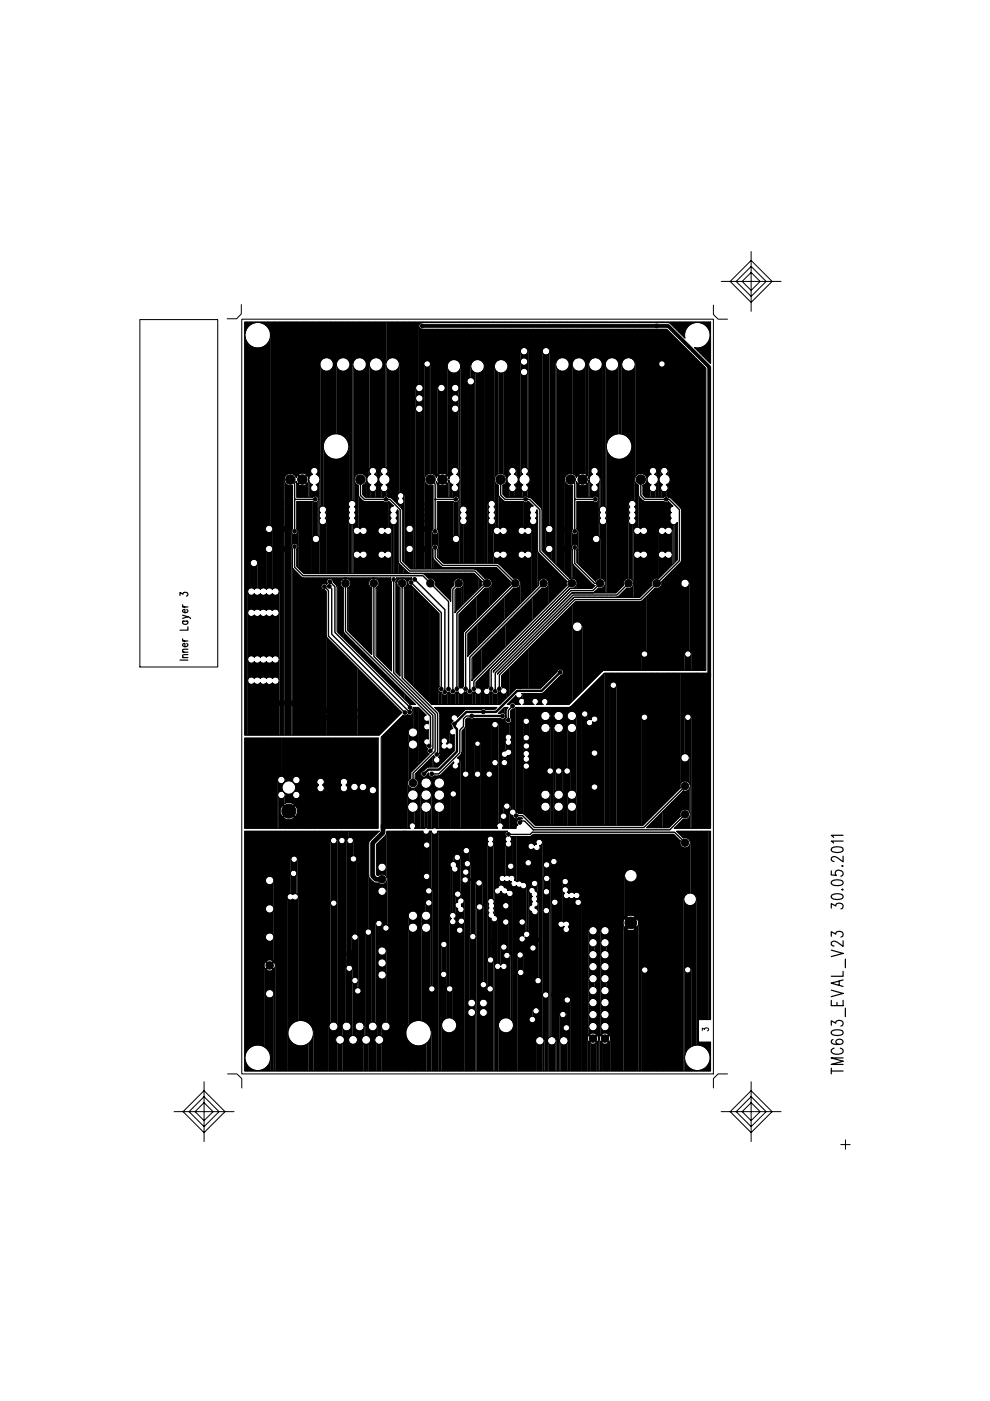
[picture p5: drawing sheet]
<svg xmlns="http://www.w3.org/2000/svg" width="210mm" height="297mm" viewBox="0 0 210 297" stroke-linecap="round" stroke-linejoin="round" font-family="sans-serif">
<g fill="#000" stroke="#000" stroke-width=".21">
<circle cx="89.5" cy="69.1" r=".39"/>
<circle cx="139.2" cy="69.1" r=".39"/>
<circle cx="93.9" cy="99.9" r=".49"/>
<circle cx="123.4" cy="99.9" r=".49"/>
<circle cx="58.5" cy="119.4" r=".5"/>
<circle cx="59.6" cy="108.1" r=".49"/>
<circle cx="59.6" cy="106.9" r=".49"/>
<circle cx="59.6" cy="110.5" r=".49"/>
<circle cx="59.6" cy="109.3" r=".49"/>
<circle cx="60.2" cy="116.4" r=".49"/>
<circle cx="60.2" cy="112.1" r=".49"/>
<circle cx="61.6" cy="101.7" r="1.01"/>
<circle cx="62.5" cy="112.7" r=".39"/>
<circle cx="62.5" cy="115.9" r=".39"/>
<circle cx="64" cy="103.5" r=".49"/>
<circle cx="64.1" cy="101.7" r="1.01"/>
<circle cx="66.9" cy="105.9" r=".39"/>
<circle cx="76.4" cy="101.7" r="1.01"/>
<circle cx="81.8" cy="105.9" r=".39"/>
<circle cx="89.4" cy="108.1" r=".49"/>
<circle cx="89.4" cy="110.5" r=".49"/>
<circle cx="89.4" cy="106.9" r=".49"/>
<circle cx="89.4" cy="109.3" r=".49"/>
<circle cx="90" cy="116.4" r=".49"/>
<circle cx="90" cy="112.2" r=".49"/>
<circle cx="91.3" cy="101.7" r="1.01"/>
<circle cx="92.3" cy="112.7" r=".39"/>
<circle cx="92.3" cy="116.1" r=".39"/>
<circle cx="93.8" cy="101.7" r="1.01"/>
<circle cx="93.9" cy="103.5" r=".49"/>
<circle cx="96.6" cy="105.9" r=".39"/>
<circle cx="106.1" cy="101.7" r="1.01"/>
<circle cx="111.5" cy="105.9" r=".39"/>
<circle cx="119" cy="108.1" r=".49"/>
<circle cx="119" cy="110.5" r=".49"/>
<circle cx="119" cy="106.9" r=".49"/>
<circle cx="119" cy="109.3" r=".49"/>
<circle cx="119.7" cy="116.4" r=".49"/>
<circle cx="119.7" cy="112.2" r=".49"/>
<circle cx="121" cy="101.7" r="1.01"/>
<circle cx="121.8" cy="112.7" r=".39"/>
<circle cx="121.8" cy="116.1" r=".39"/>
<circle cx="123.4" cy="103.5" r=".49"/>
<circle cx="123.5" cy="101.7" r="1.01"/>
<circle cx="126.2" cy="105.9" r=".39"/>
<circle cx="135.9" cy="101.7" r="1.01"/>
<circle cx="141.3" cy="105.9" r=".39"/>
<circle cx="63.3" cy="139.8" r=".5"/>
<circle cx="63.3" cy="129.9" r=".49"/>
<circle cx="63.3" cy="125.4" r=".49"/>
<circle cx="64.6" cy="139.8" r=".49"/>
<circle cx="64.6" cy="125.4" r=".49"/>
<circle cx="64.6" cy="129.9" r=".49"/>
<circle cx="65.8" cy="139.8" r=".49"/>
<circle cx="65.8" cy="129.9" r=".49"/>
<circle cx="65.8" cy="125.4" r=".49"/>
<circle cx="67.1" cy="139.8" r=".49"/>
<circle cx="67.1" cy="125.4" r=".49"/>
<circle cx="67.1" cy="129.9" r=".49"/>
<circle cx="68.4" cy="139.8" r=".49"/>
<circle cx="68.4" cy="125.4" r=".49"/>
<circle cx="68.4" cy="129.9" r=".49"/>
<circle cx="68.8" cy="124.4" r=".39"/>
<circle cx="69.8" cy="124.3" r=".39"/>
<circle cx="69.9" cy="123.3" r=".39"/>
<circle cx="73.2" cy="123.7" r=".8"/>
<circle cx="79.2" cy="123.7" r=".79"/>
<circle cx="83.5" cy="122.9" r=".39"/>
<circle cx="85.2" cy="123.7" r=".8"/>
<circle cx="87.2" cy="123.5" r=".39"/>
<circle cx="87.9" cy="122.8" r=".39"/>
<circle cx="91.2" cy="123.7" r=".79"/>
<circle cx="97.2" cy="123.7" r=".8"/>
<circle cx="103.2" cy="123.7" r=".79"/>
<circle cx="109.2" cy="123.7" r=".8"/>
<circle cx="114.7" cy="136.1" r=".39"/>
<circle cx="114.7" cy="138.2" r=".39"/>
<circle cx="115.2" cy="123.7" r=".79"/>
<circle cx="118" cy="133.1" r=".74"/>
<circle cx="121.3" cy="123.7" r=".8"/>
<circle cx="127.2" cy="123.7" r=".8"/>
<circle cx="133.3" cy="123.7" r=".8"/>
<circle cx="139.2" cy="123.7" r=".8"/>
<circle cx="56.4" cy="150.6" r=".5"/>
<circle cx="56.4" cy="152.1" r=".49"/>
<circle cx="57.6" cy="149.1" r=".49"/>
<circle cx="59.1" cy="149.1" r=".49"/>
<circle cx="60.6" cy="149.1" r=".49"/>
<circle cx="62.1" cy="149.1" r=".49"/>
<circle cx="63.3" cy="144.3" r=".49"/>
<circle cx="63.3" cy="150.6" r=".49"/>
<circle cx="63.3" cy="152.1" r=".49"/>
<circle cx="64.6" cy="144.3" r=".49"/>
<circle cx="65.8" cy="144.3" r=".49"/>
<circle cx="67.1" cy="144.3" r=".49"/>
<circle cx="68.4" cy="144.3" r=".49"/>
<circle cx="69.4" cy="150.6" r=".49"/>
<circle cx="69.4" cy="152.1" r=".49"/>
<circle cx="70.6" cy="149.1" r=".5"/>
<circle cx="72.1" cy="149.1" r=".49"/>
<circle cx="73.6" cy="149.1" r=".49"/>
<circle cx="75.1" cy="149.1" r=".49"/>
<circle cx="76.3" cy="150.6" r=".49"/>
<circle cx="76.3" cy="152.1" r=".49"/>
<circle cx="85.8" cy="151.1" r=".39"/>
<circle cx="86.9" cy="151" r=".39"/>
<circle cx="86.9" cy="150" r=".39"/>
<circle cx="91" cy="158.2" r=".39"/>
<circle cx="91.2" cy="159.2" r=".39"/>
<circle cx="92.6" cy="160" r=".39"/>
<circle cx="93.5" cy="146.1" r=".39"/>
<circle cx="94.3" cy="146.7" r=".39"/>
<circle cx="95.1" cy="146.1" r=".39"/>
<circle cx="96" cy="146.6" r=".39"/>
<circle cx="96.3" cy="153.5" r=".39"/>
<circle cx="96.9" cy="146.1" r=".39"/>
<circle cx="98.7" cy="146.1" r=".39"/>
<circle cx="99.6" cy="146.6" r=".39"/>
<circle cx="100" cy="151.8" r=".39"/>
<circle cx="100.5" cy="146.1" r=".39"/>
<circle cx="102.5" cy="150.9" r=".39"/>
<circle cx="104.1" cy="146" r=".39"/>
<circle cx="105" cy="146.6" r=".39"/>
<circle cx="105.9" cy="146" r=".39"/>
<circle cx="106.5" cy="151.8" r=".39"/>
<circle cx="107.8" cy="152.7" r=".39"/>
<circle cx="108.7" cy="149.7" r=".39"/>
<circle cx="110.3" cy="145.6" r=".39"/>
<circle cx="111.5" cy="148.7" r=".39"/>
<circle cx="111.6" cy="151.2" r=".39"/>
<circle cx="118.8" cy="142.5" r=".39"/>
<circle cx="130" cy="143.5" r=".38"/>
<circle cx="56.4" cy="160.4" r=".49"/>
<circle cx="56.4" cy="162" r=".49"/>
<circle cx="57.6" cy="163.4" r=".49"/>
<circle cx="59.1" cy="163.4" r=".49"/>
<circle cx="59.7" cy="173.5" r=".49"/>
<circle cx="59.7" cy="170.4" r=".49"/>
<circle cx="60.6" cy="163.5" r=".49"/>
<circle cx="61.2" cy="172" r="1.49"/>
<circle cx="62.1" cy="163.4" r=".49"/>
<circle cx="62.8" cy="170.4" r=".49"/>
<circle cx="62.8" cy="173.6" r=".5"/>
<circle cx="63.3" cy="162" r=".49"/>
<circle cx="63.3" cy="160.4" r=".49"/>
<circle cx="68" cy="172.6" r=".49"/>
<circle cx="68" cy="173.9" r=".49"/>
<circle cx="69.4" cy="162" r=".49"/>
<circle cx="69.4" cy="160.4" r=".49"/>
<circle cx="70.6" cy="163.4" r=".49"/>
<circle cx="72.1" cy="163.4" r=".49"/>
<circle cx="72.9" cy="172.6" r=".5"/>
<circle cx="72.9" cy="174" r=".49"/>
<circle cx="73.6" cy="163.4" r=".49"/>
<circle cx="75.1" cy="163.5" r=".49"/>
<circle cx="75.1" cy="172.9" r=".49"/>
<circle cx="76.3" cy="161.9" r=".49"/>
<circle cx="76.3" cy="160.4" r=".49"/>
<circle cx="76.9" cy="172.9" r=".49"/>
<circle cx="79" cy="172.2" r=".49"/>
<circle cx="85.9" cy="176.6" r=".39"/>
<circle cx="87.6" cy="166" r=".81"/>
<circle cx="89.9" cy="164.1" r=".39"/>
<circle cx="91.5" cy="164.1" r=".39"/>
<circle cx="101.5" cy="178.9" r=".39"/>
<circle cx="107.8" cy="176.9" r=".39"/>
<circle cx="109.4" cy="172.9" r=".39"/>
<circle cx="110.2" cy="174.4" r=".39"/>
<circle cx="145.2" cy="172.7" r=".79"/>
<circle cx="145.2" cy="166.7" r=".78"/>
<circle cx="145.2" cy="178.7" r=".78"/>
<circle cx="81" cy="186.4" r=".8"/>
<circle cx="90.9" cy="190.1" r=".39"/>
<circle cx="93.8" cy="188.9" r=".39"/>
<circle cx="93.8" cy="187.6" r=".39"/>
<circle cx="94.2" cy="185.8" r=".39"/>
<circle cx="100.2" cy="186.5" r=".39"/>
<circle cx="100.4" cy="180.3" r=".39"/>
<circle cx="101.9" cy="197.2" r=".39"/>
<circle cx="104" cy="199.8" r=".39"/>
<circle cx="114.3" cy="199.2" r=".39"/>
<circle cx="117.2" cy="185.9" r=".39"/>
<circle cx="123" cy="181" r=".39"/>
<circle cx="133.7" cy="195.7" r="1.24"/>
<circle cx="57.2" cy="204.7" r=".79"/>
<circle cx="64.3" cy="202.3" r=".74"/>
<circle cx="64.3" cy="203.9" r=".74"/>
<circle cx="66.1" cy="205.9" r=".74"/>
<circle cx="66.1" cy="200.3" r=".74"/>
<circle cx="74.3" cy="203.9" r=".74"/>
<circle cx="74.3" cy="202.3" r=".74"/>
<circle cx="105.4" cy="207.9" r=".39"/>
<circle cx="110.3" cy="204.4" r=".39"/>
<circle cx="113.8" cy="210.9" r=".39"/>
<circle cx="117.3" cy="210.9" r=".39"/>
<circle cx="121.6" cy="206.2" r=".39"/>
<circle cx="121.6" cy="209.7" r=".39"/>
<circle cx="121.6" cy="204.4" r=".39"/>
<circle cx="121.6" cy="207.9" r=".39"/>
<circle cx="121.6" cy="202.7" r=".39"/>
<circle cx="125.7" cy="220.2" r=".78"/>
<circle cx="128.3" cy="220.2" r=".78"/>
</g>
<g fill="none" stroke="#000" stroke-width=".21">
<path d="M152.9 59.7h12.7M156.1 59.7l3.2-3.2 3.1 3.2-3.1 3.1zM159.3 57.8l1.9 1.9-1.9 1.9-1.9-1.9zM159.3 55.2l4.4 4.5-4.4 4.4-4.5-4.4zM159.3 53.3v12.7M29.7 67.8h16.5v73.6h-16.5zM51.2 64.6v2l-1 1h-2M51.3 67.7h100v160h-100zM52 68.3v2.4M52 71.4v84.5M52.2 68.3v1.7M52.2 72.1v83.8"/>
<path d="M52.3 68.3v1.4M52.3 72.5v83.4M52.5 68.3v1.1M52.5 72.7v52.6M52.7 68.3v.9M52.7 72.9v52M52.9 68.3v.7M52.9 73.1v51.7M53.1 68.3v.6M53.1 73.3v46M53.2 68.3v.5M53.2 73.4v45.5"/>
<path d="M53.4 68.3v.4M53.4 73.5v45.2M53.6 68.3v.3M53.6 73.6v45M53.8 68.3v.2M53.8 73.6v45M54 68.3v.2M54 73.7v44.9M54.1 68.3v.1M54.1 73.7v44.9M54.3 68.3v.1M54.3 73.8v44.9"/>
<path d="M54.5 68.3v.1M54.5 73.8v45.1M54.7 68.3v.1M54.7 73.8v50.8M54.9 68.3v.1M54.9 73.8v50.9M55 68.3v.1M55 73.7v51.1M55.2 68.3v.1M55.2 73.7v51.2M55.4 68.3v.2M55.4 73.7v51.1"/>
<path d="M55.6 68.3v.2M55.6 73.6v51.1M55.8 68.3v.3M55.8 73.5v51.1M55.9 68.3v.4M55.9 73.4v51.2M56.1 68.3v.5M56.1 73.3v51.4M56.3 68.3v.6M56.3 73.2v38.7M56.5 68.3v.8M56.5 73.1v38.5"/>
<path d="M56.7 68.3v1M56.7 72.9v38.6M56.8 68.3v1.2M56.8 72.7v38.7M57 68.3v1.5M57 72.4v39M57.2 68.3v1.9M57.2 72v39.4M57.4 68.3v43.1M57.6 68.3v43.2M57.7 68.3v43.4M57.9 68.3v56.5"/>
<path d="M58.1 68.3v56.4M58.3 68.3v56.3M58.5 68.3v56.3M58.7 68.3v56.4M58.8 68.3v56.5M59 68.3v56.6M59.2 68.3v57M59.4 68.3v87.6M59.5 68.3v87.6M59.7 68.3v87.6M59.9 68.3v87.6M60.1 68.3v87.6"/>
<path d="M60.3 68.3v33.3M60.5 68.3v32.7M60.6 68.3v32.5M60.8 68.3v32.3M61 68.3v32.2M61.2 68.3v32.1M61.3 68.3v32.1M61.5 68.3v32.1M61.7 68.3v32.1M61.9 68.3v32.1M62.1 68.3v32.2M62.3 68.3v32.2"/>
<path d="M62.4 68.3v32.4M62.6 68.3v32.6M62.8 68.3v32.9M63 68.3v32.6M63.1 68.3v32.4M63.3 68.3v32.3M63.5 68.3v32.2M63.7 68.3v32.1M63.9 68.3v32M64.1 68.3v32M64.2 68.3v32M64.4 68.3v32"/>
<path d="M64.6 68.3v32.1M64.8 68.3v32.2M64.9 68.3v32.3M65.1 68.3v32.5M65.3 68.3v32.7M65.5 68.3v33.3M65.7 68.3v32.7M65.8 68.3v32.5M66 68.3v31.1M66.2 68.3v30.9M66.4 68.3v30.8M66.6 68.3v30.8"/>
<path d="M66.7 68.3v30.8M66.9 68.3v30.8M67.1 68.3v30.9M67.3 68.3v31.1M67.5 68.3v32.5M67.6 68.3v32.7M67.8 68.3v33.2M68 68.3v8.3M68 78v29.4M68.2 68.3v8M68.2 78.2v29.1M68.4 68.3v7.9"/>
<path d="M68.4 78.4v28.9M68.5 68.3v7.7M68.5 78.5v28.8M68.7 68.3v7.6M68.7 78.6v15.1M68.9 68.3v7.6M68.9 78.7v14.7M69.1 68.3v7.6M69.1 78.7v14.4M69.3 68.3v7.5M69.3 78.7v14.2M69.4 68.3v7.6"/>
<path d="M69.4 78.7v14M69.6 68.3v7.6M69.6 78.7v13.8M69.8 68.3v7.6M69.8 78.6v13.8M70 68.3v7.7M70 78.5v13.8M70.2 68.3v7.9M70.2 78.4v13.8M70.3 68.3v8M70.3 78.2v13.9M70.5 68.3v8.3"/>
<path d="M70.5 78v14.1M70.7 68.3v23.7M70.9 68.3v23.7M71.1 68.3v23.7M71.2 68.3v23.7M71.4 68.3v8.5M71.4 77.8v14.2M71.6 68.3v8.1M71.6 78.1v13.9M71.8 68.3v7.9M71.8 78.3v13.7M72 68.3v7.8"/>
<path d="M72 78.5v13.6M72.1 68.3v7.7M72.1 78.6v13.5M72.3 68.3v7.6M72.3 78.6v13.6M72.5 68.3v7.6M72.5 78.7v13.6M72.7 68.3v7.5M72.7 78.7v13.7M72.9 68.3v7.5M72.9 78.7v13.8M73 68.3v7.6"/>
<path d="M73 78.7v13.9M73.2 68.3v7.6M73.2 78.6v14.2M73.4 68.3v7.7M73.4 78.5v14.5M73.6 68.3v7.8M73.6 78.4v14.9M73.8 68.3v8M73.8 78.3v15.4M73.9 68.3v8.2M73.9 78.1v16.3M74.1 68.3v8.5"/>
<path d="M74.1 77.7v28.6M74.3 68.3v37.9M74.5 68.3v37.8M74.7 68.3v37.8M74.8 68.3v8.7M74.8 77.5v28.6M75 68.3v8.3M75 78v28.2M75.2 68.3v8M75.2 78.3v22.9M75.4 68.3v7.8M75.4 78.4v22.5"/>
<path d="M75.6 68.3v7.7M75.6 78.5v22.2M75.7 68.3v7.6M75.7 78.6v22M75.9 68.3v7.6M75.9 78.7v21.8M76.1 68.3v7.6M76.1 78.7v21.7M76.3 68.3v7.5M76.3 78.7v21.7M76.5 68.3v7.6M76.5 78.7v21.7"/>
<path d="M76.6 68.3v7.6M76.6 78.7v21.7M76.8 68.3v7.7M76.8 78.6v21.8M77 68.3v7.8M77 78.5v22M77.2 68.3v7.9M77.2 78.4v22.2M77.4 68.3v8.1M77.4 78.2v22.6M77.5 68.3v8.3M77.5 77.9v23.1"/>
<path d="M77.7 68.3v33.1M77.9 68.3v32.9M78.1 68.3v32.6M78.3 68.3v31.5M78.4 68.3v8.4M78.4 77.9v21.5M78.6 68.3v8.1M78.6 78.1v21.1M78.8 68.3v7.9M78.8 78.3v20.8M79 68.3v7.8M79 78.5v20.6"/>
<path d="M79.2 68.3v7.7M79.2 78.6v20.5M79.4 68.3v7.6M79.4 78.7v20.4M79.5 68.3v7.6M79.5 78.7v20.5M79.7 68.3v7.5M79.7 78.7v20.7M79.9 68.3v7.5M79.9 78.7v22.2M80.1 68.3v7.6M80.1 78.7v22.5"/>
<path d="M80.2 68.3v7.6M80.2 78.6v26.8M80.4 68.3v7.7M80.4 78.5v22.7M80.6 68.3v7.8M80.6 78.4v22.5M80.8 68.3v8M80.8 78.3v21.1M81 68.3v8.2M81 78.1v21.2M81.2 68.3v8.6M81.2 77.6v21.5"/>
<path d="M81.3 68.3v30.8M81.5 68.3v30.8M81.7 68.3v30.8M81.9 68.3v8.6M81.9 77.6v21.6M82 68.3v8.2M82 78v21.3M82.2 68.3v8M82.2 78.3v21.4M82.4 68.3v7.8M82.4 78.4v22.5M82.6 68.3v7.7"/>
<path d="M82.6 78.5v22.7M82.8 68.3v7.6M82.8 78.6v26.8M83 68.3v7.6M83 78.7v26.8M83.1 68.3v7.5M83.1 78.7v27M83.3 68.3v7.5M83.3 78.7v27.2M83.5 68.3v7.6M83.5 78.7v27.4M83.7 68.3v7.6"/>
<path d="M83.7 78.7v27.6M83.8 68.3v7.7M83.8 78.6v27.8M84 68.3v7.8M84 78.5v28.1M84.2 68.3v7.9M84.2 78.4v28.4M84.4 68.3v8.1M84.4 78.2v26.5M84.6 68.3v8.4M84.6 77.9v26.6M84.8 68.3v36.2"/>
<path d="M84.9 68.3v36.1M85.1 68.3v36.1M85.3 68.3v36.2M85.5 68.3v36.3M85.6 68.3v36.7M85.8 68.3v51.1M86 68.3v51.3M86.2 68.3v43.4M86.4 68.3v43.2M86.6 68.3v43.1M86.7 68.3v43.1M86.9 68.3v43"/>
<path d="M87.1 68.3v43.1M87.3 68.3v43.1M87.4 68.3v43.3M87.6 68.3v43.6M87.8 68.3v52.3M88 68.3v52.3M88.2 68.3v13.7M88.3 68.3v13.4M88.5 68.3v13.3M88.7 68.3v13.2M88.9 68.3v.5M88.9 69.4v12.1"/>
<path d="M89.1 68.3v.3M89.1 69.6v11.9M89.2 68.3v.2M89.2 69.8v11.8M89.4 68.3v.1M89.4 69.8v11.9M89.5 68.4a.69 .69 0 0 0-.7 .7 .69 .69 0 0 0 .7 .7M89.5 69.8h51.9l8.3 8.3v64l-21.9 .1M89.5 68.4h52.2l.4 .2 3.1 3.1M89.6 68.3v.1M89.6 69.8v12.1M89.8 68.3v.1"/>
<path d="M89.8 69.8v50.8M90 68.3v.1M90 69.8v7.1M90 77.5v43.1M90.1 68.3v.1M90.1 69.8v6.8M90.1 77.7v23.3M90.3 68.3v.1M90.3 69.8v6.7M90.3 77.8v23M90.5 68.3v.1M90.5 69.8v6.7"/>
<path d="M90.5 77.9v22.7M90.7 68.3v.1M90.7 69.8v6.7M90.7 77.9v22.6M90.9 68.3v.1M90.9 69.8v6.7M90.9 77.8v22.6M91 68.3v.1M91 69.8v6.8M91 77.7v22.7M91.2 68.3v.1M91.2 69.8v7.1"/>
<path d="M91.2 77.5v22.9M91.4 68.3v.1M91.4 69.8v30.6M91.6 68.3v.1M91.6 69.8v30.6M91.8 68.3v.1M91.8 69.8v30.7M91.9 68.3v.1M91.9 69.8v30.7M92.1 68.3v.1M92.1 69.8v30.9M92.3 68.3v.1"/>
<path d="M92.3 69.8v31M92.5 68.3v.1M92.5 69.8v31.3M92.7 68.3v.1M92.7 69.8v31.2M92.8 68.3v.1M92.8 69.8v12.2M93 68.3v.1M93 69.8v11.9M93.2 68.3v.1M93.2 69.8v11.8M93.4 68.3v.1"/>
<path d="M93.4 69.8v11.7M93.6 68.3v.1M93.6 69.8v11.7M93.7 68.3v.1M93.7 69.8v11.7M93.9 68.3v.1M93.9 69.8v11.7M94.1 68.3v.1M94.1 69.8v11.8M94.3 68.3v.1M94.3 69.8v12.1M94.5 68.3v.1"/>
<path d="M94.5 69.8v30.7M94.6 68.3v.1M94.6 69.8v30.8M94.8 68.3v.1M94.8 69.8v30.9M95 68.3v.1M95 69.8v7.2M95 78.4v22.6M95.2 68.3v.1M95.2 69.8v6.9M95.2 78.6v22.9M95.4 68.3v.1"/>
<path d="M95.4 69.8v6.8M95.4 78.8v22.3M95.5 68.3v.1M95.5 69.8v6.6M95.5 78.9v21.9M95.7 68.3v.1M95.7 69.8v6.5M95.7 79v20.6M95.9 68.3v.1M95.9 69.8v6.5M95.9 79.1v2.7M96.1 68.3v.1"/>
<path d="M96.1 69.8v6.5M96.1 79.1v2.5M96.3 68.3v.1M96.3 69.8v6.4M96.3 79.1v2.4M96.4 68.3v.1M96.4 69.8v6.5M96.4 79.1v2.4M96.6 68.3v.1M96.6 69.8v6.5M96.6 79.1v2.4M96.8 68.3v.1"/>
<path d="M96.8 69.8v6.5M96.8 79v2.5M97 68.3v.1M97 69.8v6.6M97 78.9v2.7M97.2 68.3v.1M97.2 69.8v6.8M97.2 78.8v3M97.3 68.3v.1M97.3 69.8v7M97.3 78.6v22.4M97.5 68.3v.1"/>
<path d="M97.5 69.8v7.2M97.5 78.4v23M97.7 68.3v.1M97.7 69.8v37.7M97.9 68.3v.1M97.9 69.8v37.6M98.1 68.3v.1M98.1 69.8v37.5M98.2 68.3v.1M98.2 69.8v37.5M98.4 68.3v.1M98.4 69.8v37.5"/>
<path d="M98.6 68.3v.1M98.6 69.8v37.6M98.8 68.3v.1M98.8 69.8v37.7M99 68.3v.1M99 69.8v37.9M99.1 68.3v.1M99.1 69.8v10.6M99.3 68.3v.1M99.3 69.8v10.4M99.5 68.3v.1M99.5 69.8v10.3"/>
<path d="M99.7 68.3v.1M99.7 69.8v10.3M99.9 68.3v.1M99.9 69.8v7.5M99.9 78v2.1M100 68.3v.1M100 69.8v7.1M100 78.4v1.7M100.2 68.3v.1M100.2 69.8v6.9M100.2 78.7v1.5M100.4 68.3v.1"/>
<path d="M100.4 69.8v6.7M100.4 78.8v1.5M100.6 68.3v.1M100.6 69.8v6.6M100.6 79v1.6M100.8 68.3v.1M100.8 69.8v6.5M100.8 79v40.4M100.9 68.3v.1M100.9 69.8v6.5M100.9 79.1v40.3M101.1 68.3v.1"/>
<path d="M101.1 69.8v6.4M101.1 79.1v40.3M101.3 68.3v.1M101.3 69.8v6.4M101.3 79.1v40.3M101.5 68.3v.1M101.5 69.8v6.5M101.5 79.1v40.3M101.7 68.3v.1M101.7 69.8v6.5M101.7 79.1v40.3M101.9 68.3v.1"/>
<path d="M101.9 69.8v6.6M101.9 79v40.4M102 68.3v.1M102 69.8v6.7M102 78.9v40.5M102.2 68.3v.1M102.2 69.8v6.8M102.2 78.8v40.6M102.4 68.3v.1M102.4 69.8v7M102.4 78.6v40.8M102.6 68.3v.1"/>
<path d="M102.6 69.8v7.3M102.6 78.3v41.1M102.7 68.3v.1M102.7 69.8v49.6M102.9 68.3v.1M102.9 69.8v49.6M103.1 68.3v.1M103.1 69.8v49.6M103.3 68.3v.1M103.3 69.8v49.6M103.5 68.3v.1M103.5 69.8v37"/>
<path d="M103.7 68.3v.1M103.7 69.8v36.6M103.8 68.3v.1M103.8 69.8v36.4M104 68.3v.1M104 69.8v36.3M104.2 68.3v.1M104.2 69.8v36.3M104.4 68.3v.1M104.4 69.8v36.3M104.5 68.3v.1M104.5 69.8v36.3"/>
<path d="M104.7 68.3v.1M104.7 69.8v36.4M104.9 68.3v.1M104.9 69.8v7.4M104.9 78.1v23.1M105.1 68.3v.1M105.1 69.8v7.1M105.1 78.5v22.4M105.3 68.3v.1M105.3 69.8v6.8M105.3 78.7v22M105.5 68.3v.1"/>
<path d="M105.5 69.8v6.7M105.5 78.9v21.7M105.6 68.3v.1M105.6 69.8v6.6M105.6 79v21.5M105.8 68.3v.1M105.8 69.8v6.5M105.8 79v21.4M106 68.3v.1M106 69.8v6.5M106 79.1v21.3M106.2 68.3v.1"/>
<path d="M106.2 69.8v6.4M106.2 79.1v21.3M106.3 68.3v.1M106.3 69.8v6.4M106.3 79.1v21.3M106.5 68.3v.1M106.5 69.8v6.5M106.5 79.1v21.3M106.7 68.3v.1M106.7 69.8v6.5M106.7 79v21.5M106.9 68.3v.1"/>
<path d="M106.9 69.8v6.6M106.9 79v21.6M107.1 68.3v.1M107.1 69.8v6.7M107.1 78.9v21.8M107.3 68.3v.1M107.3 69.8v6.8M107.3 78.7v22.2M107.4 68.3v.1M107.4 69.8v7M107.4 78.5v22.8M107.6 68.3v.1"/>
<path d="M107.6 69.8v7.4M107.6 78.2v23M107.8 68.3v.1M107.8 69.8v31.1M108 68.3v.1M108 69.8v29.7M108.1 68.3v.1M108.1 69.8v29.5M108.3 68.3v.1M108.3 69.8v29.3M108.5 68.3v.1M108.5 69.8v29.3"/>
<path d="M108.7 68.3v.1M108.7 69.8v29.3M108.9 68.3v.1M108.9 69.8v29.3M109.1 68.3v.1M109.1 69.8v29.4M109.2 68.3v.1M109.2 69.8v29.5M109.4 68.3v.1M109.4 69.8v29.8M109.6 68.3v.1M109.6 69.8v31.1"/>
<path d="M109.8 68.3v.1M109.8 69.8v31.4M109.9 68.3v.1M109.9 69.8v35.6M110.1 68.3v.1M110.1 69.8v31.5M110.3 68.3v.1M110.3 69.8v31.1M110.5 68.3v.1M110.5 69.8v4.2M110.5 75v1.2M110.5 77.2v1.2"/>
<path d="M110.5 79.4v20.3M110.7 68.3v.1M110.7 69.8v4M110.7 75.1v.9M110.7 77.3v.9M110.7 79.5v19.8M110.8 68.3v.1M110.8 69.8v3.9M110.8 75.2v.7M110.8 77.4v.7M110.8 79.6v19.6M111 68.3v.1"/>
<path d="M111 69.8v3.9M111 75.3v.6M111 77.5v.6M111 79.7v19.4M111.2 68.3v.1M111.2 69.8v3.9M111.2 75.3v.6M111.2 77.5v.6M111.2 79.7v19.4M111.4 68.3v.1M111.4 69.8v3.9M111.4 75.2v.7"/>
<path d="M111.4 77.4v.7M111.4 79.6v19.5M111.6 68.3v.1M111.6 69.8v4M111.6 75.2v.8M111.6 77.3v.9M111.6 79.5v19.6M111.7 68.3v.1M111.7 69.8v4.2M111.7 75v1.2M111.7 77.2v1.2M111.7 79.4v19.9"/>
<path d="M111.9 68.3v.1M111.9 69.8v4.6M111.9 74.6v4.1M111.9 79v20.4M112.1 68.3v.1M112.1 69.8v31.1M112.3 68.3v.1M112.3 69.8v31.4M112.5 68.3v.1M112.5 69.8v35.7M112.6 68.3v.1M112.6 69.8v35.8"/>
<path d="M112.8 68.3v.1M112.8 69.8v36M113 68.3v.1M113 69.8v36.2M113.2 68.3v.1M113.2 69.8v36.4M113.4 68.3v.1M113.4 69.8v36.5M113.5 68.3v.1M113.5 69.8v36.7M113.7 68.3v.1M113.7 69.8v36.9"/>
<path d="M113.9 68.3v.1M113.9 69.8v37.1M114.1 68.3v.1M114.1 69.8v37.3M114.3 68.3v.1M114.3 69.8v37.5M114.4 68.3v.1M114.4 69.8v37.6M114.6 68.3v.1M114.6 69.8v37.8M114.8 69.8v38l-2.2-2.2M114.8 68.3v.1"/>
<path d="M115 68.3v.1M115 69.8v47M115.2 68.3v.1M115.2 69.8v4.2M115.2 75v41.9M115.3 68.3v.1M115.3 69.8v4M115.3 75.1v42M115.5 68.3v.1M115.5 69.8v3.9M115.5 75.2v42.1M115.7 68.3v.1"/>
<path d="M115.7 69.8v3.9M115.7 75.3v36.6M115.9 68.3v.1M115.9 69.8v3.9M115.9 75.3v36.3M116.1 68.3v.1M116.1 69.8v3.9M116.1 75.2v36.3M116.2 68.3v.1M116.2 69.8v4M116.2 75.1v36.3M116.4 68.3v.1"/>
<path d="M116.4 69.8v4.2M116.4 75v36.4M116.6 68.3v.1M116.6 69.8v41.6M116.8 68.3v.1M116.8 69.8v41.6M117 68.3v.1M117 69.8v41.7M117.1 68.3v.1M117.1 69.8v42M117.3 68.3v.1M117.3 69.8v49.3"/>
<path d="M117.5 68.3v.1M117.5 69.8v49.5M117.7 68.3v.1M117.7 69.8v49.7M117.9 68.3v.1M117.9 69.8v7.1M117.9 77.6v42.1M118 68.3v.1M118 69.8v6.7M118 78v41.8M118.2 68.3v.1M118.2 69.8v6.5"/>
<path d="M118.2 78.3v41.7M118.4 68.3v.1M118.4 69.8v6.3M118.4 78.4v41.8M118.6 68.3v.1M118.6 69.8v6.2M118.6 78.5v41.9M118.8 68.3v.1M118.8 69.8v6.1M118.8 78.6v41.9M118.9 68.3v.1M118.9 69.8v6.1"/>
<path d="M118.9 78.7v42M119.1 68.3v.1M119.1 69.8v6M119.1 78.7v42.2M119.3 68.3v.1M119.3 69.8v6M119.3 78.7v42.4M119.5 68.3v.1M119.5 69.8v6.1M119.5 78.7v42.6M119.7 68.3v.1M119.7 69.8v6.1"/>
<path d="M119.7 78.7v42.8M119.8 68.3v.1M119.8 69.8v6.2M119.8 78.6v22.4M120 68.3v.1M120 69.8v6.3M120 78.5v22.3M120.2 68.3v.1M120.2 69.8v6.4M120.2 78.4v22.2M120.4 68.3v.1M120.4 69.8v6.6"/>
<path d="M120.4 78.2v22.3M120.6 68.3v.1M120.6 69.8v6.9M120.6 77.9v22.5M120.7 68.3v.1M120.7 69.8v30.6M120.9 68.3v.1M120.9 69.8v30.6M121.1 68.3v.1M121.1 69.8v30.6M121.3 68.3v.1M121.3 69.8v30.6"/>
<path d="M121.5 68.3v.1M121.5 69.8v6.9M121.5 77.9v22.5M121.6 68.3v.1M121.6 69.8v6.6M121.6 78.2v22.3M121.8 68.3v.1M121.8 69.8v6.4M121.8 78.4v22.2M122 68.3v.1M122 69.8v6.3M122 78.5v22.3"/>
<path d="M122.2 68.3v.1M122.2 69.8v6.2M122.2 78.6v22.5M122.4 68.3v.1M122.4 69.8v6.1M122.4 78.7v22.3M122.5 68.3v.1M122.5 69.8v6.1M122.5 78.7v22.1M122.7 68.3v.1M122.7 69.8v6M122.7 78.7v21.9"/>
<path d="M122.9 68.3v.1M122.9 69.8v6.1M122.9 78.7v21.8M123.1 68.3v.1M123.1 69.8v6.1M123.1 78.7v21.7M123.3 68.3v.1M123.3 69.8v6.1M123.3 78.6v21.7M123.4 68.3v.1M123.4 69.8v6.2M123.4 78.5v21.8"/>
<path d="M123.6 68.3v.1M123.6 69.8v6.3M123.6 78.4v21.9M123.8 68.3v.1M123.8 69.8v6.5M123.8 78.3v22M124 68.3v.1M124 69.8v6.7M124 78v22.4M124.2 68.3v.1M124.2 69.8v7.2M124.2 77.6v22.9"/>
<path d="M124.4 68.3v.1M124.4 69.8v30.8M124.5 68.3v.1M124.5 69.8v30.9M124.7 68.3v.1M124.7 69.8v31.1M124.9 68.3v.1M124.9 69.8v7.1M124.9 77.7v23.7M125.1 68.3v.1M125.1 69.8v6.7M125.1 78.1v23"/>
<path d="M125.2 68.3v.1M125.2 69.8v6.5M125.2 78.3v22.6M125.4 68.3v.1M125.4 69.8v6.3M125.4 78.4v21M125.6 68.3v.1M125.6 69.8v6.2M125.6 78.5v20.7M125.8 68.3v.1M125.8 69.8v6.1M125.8 78.6v20.5"/>
<path d="M126 68.3v.1M126 69.8v6.1M126 78.7v20.4M126.2 68.3v.1M126.2 69.8v6M126.2 78.7v20.4M126.3 68.3v.1M126.3 69.8v6M126.3 78.7v20.4M126.5 68.3v.1M126.5 69.8v6.1M126.5 78.7v20.5"/>
<path d="M126.7 68.3v.1M126.7 69.8v6.1M126.7 78.7v20.7M126.9 68.3v.1M126.9 69.8v6.2M126.9 78.6v22.2M127 68.3v.1M127 69.8v6.3M127 78.5v22.5M127.2 68.3v.1M127.2 69.8v6.4M127.2 78.3v23.1"/>
<path d="M127.4 68.3v.1M127.4 69.8v6.6M127.4 78.1v29.3M127.6 68.3v.1M127.6 69.8v6.9M127.6 77.8v29.5M127.8 68.3v.1M127.8 69.8v37.5M128 68.3v.1M128 69.8v37.5M128.1 68.3v.1M128.1 69.8v37.5"/>
<path d="M128.3 68.3v.1M128.3 69.8v37.6M128.5 68.3v.1M128.5 69.8v6.8M128.5 77.9v29.7M128.7 68.3v.1M128.7 69.8v6.5M128.7 78.2v15.7M128.8 68.3v.1M128.8 69.8v6.4M128.8 78.4v15.1M129 68.3v.1"/>
<path d="M129 69.8v6.3M129 78.5v14.7M129.2 68.3v.1M129.2 69.8v6.1M129.2 78.6v14.3M129.4 68.3v.1M129.4 69.8v6.1M129.4 78.7v14M129.6 68.3v.1M129.6 69.8v6.1M129.6 78.7v13.9M129.8 68.3v.1"/>
<path d="M129.8 69.8v6M129.8 78.7v13.7M129.9 68.3v.1M129.9 69.8v6.1M129.9 78.7v13.6M130.1 68.3v.1M130.1 69.8v6.1M130.1 78.7v13.5M130.3 68.3v.1M130.3 69.8v6.1M130.3 78.6v13.6M130.5 68.3v.1"/>
<path d="M130.5 69.8v6.2M130.5 78.5v13.6M130.6 68.3v.1M130.6 69.8v6.4M130.6 78.4v13.7M130.8 68.3v.1M130.8 69.8v6.5M130.8 78.2v13.8M131 68.3v.1M131 69.8v6.8M131 78v14M131.2 68.3v.1"/>
<path d="M131.2 69.8v7.3M131.2 77.4v14.6M131.4 68.3v.1M131.4 69.8v22.2M131.6 68.3v.1M131.6 69.8v22.2M131.7 68.3v.1M131.7 69.8v22.2M131.9 68.3v.1M131.9 69.8v7M131.9 77.7v14.4M132.1 68.3v.1"/>
<path d="M132.1 69.8v6.7M132.1 78.1v14M132.3 68.3v.1M132.3 69.8v6.4M132.3 78.3v13.9M132.4 68.3v.1M132.4 69.8v6.3M132.4 78.5v13.7M132.6 68.3v.1M132.6 69.8v6.2M132.6 78.6v13.8M132.8 68.3v.1"/>
<path d="M132.8 69.8v6.1M132.8 78.6v13.9M133 68.3v.1M133 69.8v6.1M133 78.7v13.9M133.2 68.3v.1M133.2 69.8v6M133.2 78.7v14.1M133.3 68.3v.1M133.3 69.8v6M133.3 78.7v14.3M133.5 68.3v.1"/>
<path d="M133.5 69.8v6.1M133.5 78.7v14.5M133.7 68.3v.1M133.7 69.8v6.1M133.7 78.6v14.9M133.9 68.3v.1M133.9 69.8v6.2M133.9 78.6v15.4M134.1 68.3v.1M134.1 69.8v6.3M134.1 78.5v27.6M134.2 68.3v.1"/>
<path d="M134.2 69.8v6.4M134.2 78.3v27.8M134.4 68.3v.1M134.4 69.8v6.6M134.4 78.1v28.1M134.6 68.3v.1M134.6 69.8v7M134.6 77.8v23.5M134.8 68.3v.1M134.8 69.8v31.1M135 68.3v.1M135 69.8v30.9"/>
<path d="M135.1 68.3v.1M135.1 69.8v30.8M135.3 68.3v.1M135.3 69.8v30.7M135.5 68.3v.1M135.5 69.8v30.6M135.7 68.3v.1M135.7 69.8v30.6M135.9 68.3v.1M135.9 69.8v30.6M136 68.3v.1M136 69.8v30.6"/>
<path d="M136.2 68.3v.1M136.2 69.8v30.6M136.4 68.3v.1M136.4 69.8v30.7M136.6 68.3v.1M136.6 69.8v30.8M136.8 68.3v.1M136.8 69.8v30.9M136.9 68.3v.1M136.9 69.8v31.1M137.1 68.3v.1M137.1 69.8v31.5"/>
<path d="M137.3 68.3v.1M137.3 69.8v31.4M137.5 68.3v.1M137.5 69.8v31.1M137.7 68.3v.1M137.7 69.8v30M137.8 68.3v.1M137.8 69.8v29.6M138 68.3v.1M138 69.8v29.4M138.2 68.3v.1M138.2 69.8v29.3"/>
<path d="M138.4 68.3v.1M138.4 69.8v29.3M138.6 68.3v.1M138.6 69.8v29.3M138.7 68.3v.1M138.7 69.8v29.3M138.9 68.3v.1M138.9 69.8v29.4M139.1 68.3v.1M139.1 69.8v29.6M139.3 68.3v.1M139.3 69.8v31.1"/>
<path d="M139.5 68.3v.1M139.5 69.8v31.4M139.6 68.3v.1M139.6 69.8v35.6M139.8 68.3v.1M139.8 69.8v6.9M139.8 77.6v23.7M140 68.3v.1M140 69.8v6.8M140 77.8v23.2M140.2 68.3v.1M140.2 69.8v6.7"/>
<path d="M140.2 77.9v21.5M140.4 68.3v.1M140.4 69.8v6.7M140.4 77.9v21.4M140.5 68.3v.1M140.5 69.8v6.7M140.5 77.9v21.2M140.7 68.3v.1M140.7 69.8v6.8M140.7 77.8v21.3M140.9 68.3v.1M140.9 69.8v7"/>
<path d="M140.9 77.6v21.5M141.1 68.3v.1M141.1 69.8v29.3M141.3 68.3v.1M141.3 69.8v29.4M141.4 68.3v.1M141.4 69.9v29.4M141.6 68.3v.1M141.6 70.1v29.6M141.8 68.3v.1M141.8 70.2v30.7M142 68.3v.2"/>
<path d="M142 70.4v30.7M142.2 70.6v35l-.3-.2M142.2 68.3v.3M142.3 68.3v.5M142.3 70.8v34.9M142.5 68.3v.7M142.5 71v34.9M142.7 68.3v.9M142.7 71.1v35M142.9 68.3v1M142.9 71.3v34.9M143.1 68.3v1.2"/>
<path d="M143.1 71.5v34.9M143.2 68.3v1.4M143.2 71.7v34.9M143.4 68.3v1.6M143.4 71.9v34.9M143.6 68.3v1.8M143.6 72v35M143.8 68.3v1.9M143.8 72.2v34.9M144 68.3v2.1M144 72.4v34.9M144.1 68.3v2.3"/>
<path d="M144.1 72.6v34.9M144.3 68.3v2.5M144.3 72.7v35M144.5 68.3v2.7M144.5 72.9v35.1M144.7 68.3v2.8M144.7 73.1v49.9M144.9 68.3v3M144.9 73.3v49.6M145.1 68.3v3.2M145.1 73.5v49.3M145.2 68.3v2.2"/>
<path d="M145.2 73.7v49.1M145.4 68.3v1.7M145.4 73.8v49M145.6 68.3v1.3M145.6 74v48.8M145.8 68.3v1.1M145.8 74.2v48.7M145.9 68.3v.9M145.9 74.4v48.7M146.1 68.3v.7M146.1 74.5v48.9M146.3 68.3v.6"/>
<path d="M146.3 74.7v63.4M146.5 68.3v.4M146.5 74.9v63.5M146.7 68.3v.4M146.7 75.1v67M146.9 68.3v.3M146.9 75.3v66.8M147 68.3v.2M147 75.5v66.6M147.2 68.3v.2M147.2 75.6v66.5M147.4 68.3v.1"/>
<path d="M147.4 73.7v.1M147.4 75.8v66.3M147.6 68.3v.1M147.6 73.8v.2M147.6 76v66.1M147.7 68.3v.1M147.7 73.8v.4M147.7 76.2v65.9M147.9 68.3v.1M147.9 73.8v.6M147.9 76.3v65.8M148.1 68.3v.1"/>
<path d="M148.1 73.8v.7M148.1 76.5v65.6M148.3 68.3v.1M148.3 73.7v1M148.3 76.7v65.4M148.5 68.3v.2M148.5 73.7v1.2M148.5 76.9v65.2M148.7 68.3v.2M148.7 73.7v1.4M148.7 77.1v65M148.8 68.3v.3"/>
<path d="M148.8 73.6v1.7M148.8 77.3v64.8M149 68.3v.3M149 73.5v2M149 77.4v64.7M149.2 68.3v.4M149.2 73.4v2.2M149.2 77.6v64.5M149.4 68.3v.5M149.4 73.3v2.5M149.4 77.8v64.3M149.5 68.3v.7"/>
<path d="M149.5 73.2v2.8M149.5 78v64.1M149.7 68.3v.8M149.7 73v3.2M149.9 68.3v1M149.9 72.8v3.5M150.1 68.3v1.3M150.1 72.6v3.9M150.3 68.3v1.5M150.3 72.3v4.4M150.5 68.3v2M150.5 71.9v5"/>
<path d="M150.6 68.3v8.8M150.7 68.3h-98.8v87.6h28.5l4.8-4.8M150.7 68.3v8.8l-3.5-3.4a2.69 2.69 0 0 0 3.3-2.4 2.69 2.69 0 0 0-2.9-2.9 2.69 2.69 0 0 0-2.4 3.3M151.3 64.7v2l1 1h2M68.7 95.6v11.7M68.9 96v11.4M69.1 96.3v11.3M69.3 96.5v25.1M69.4 96.7v24.9M69.6 96.8v24.8M69.8 96.9v24.7M70 97v24.6"/>
<path d="M70.2 97.2v24.4M70.3 97.2v24.4M70.5 97.3v24.3M70.7 97.3v24.3M70.9 97.3v24.3M71.1 97.4v24.2M71.2 97.4v24.2M71.4 97.4v24.2M71.6 97.4v24.2M71.8 97.3v24.3M72 97.3v24.3M72.1 97.2v24.4"/>
<path d="M72.3 97.2v24.4M72.5 97.1v24.5M72.7 97v24.6M72.9 96.9v24.7M73 96.7v24.9M73.2 96.5v25.1M73.4 96.3v25.3M73.6 96.1v25.5M73.8 95.7v25.9M73.9 95v11.5M78.3 100v.7M88.2 82.5v1.7"/>
<path d="M88.2 84.8v1.6M88.2 87v33.6M88.3 82.8v1.1M88.3 85v1.1M88.3 87.2v33.4M88.5 83v.8M88.5 85.2v.8M88.5 87.4v33.2M88.7 83.1v.6M88.7 85.3v.6M88.7 87.5v33.1M88.9 83.1v.6"/>
<path d="M88.9 85.3v.6M88.9 87.5v33.1M89.1 83.1v.6M89.1 85.3v.6M89.1 87.5v33.1M89.2 83v.8M89.2 85.2v.8M89.2 87.4v33.2M89.4 82.9v1M89.4 85.1v1M89.4 87.3v33.3M89.6 82.7v1.4"/>
<path d="M89.6 84.9v1.4M89.6 87.1v33.5M92.8 82.5v18.2M93 82.8v17.8M93.2 83v17.5M93.4 83v17.4M93.6 83.1v17.2M93.7 83.1v17.2M93.9 83v17.3M94.1 82.9v17.4M94.3 82.7v17.7M95.9 82.8v1.2"/>
<path d="M95.9 85v1.2M95.9 87.2v12.1M96.1 82.9v.9M96.1 85.1v.9M96.1 87.3v11.9M96.3 83v.7M96.3 85.2v.7M96.3 87.4v11.7M96.4 83.1v.6M96.4 85.3v.6M96.4 87.5v11.6M96.6 83.1v.6"/>
<path d="M96.6 85.3v.6M96.6 87.5v11.6M96.8 83v.7M96.8 85.2v.7M96.8 87.4v11.8M97 82.9v.9M97 85.1v.9M97 87.3v12M97.2 82.8v1.2M97.2 85v1.2M97.2 87.2v12.3M99.1 81.3v38.1"/>
<path d="M99.3 81.5v37.9M99.5 81.6v37.8M99.7 81.6v37.8M99.9 81.7v37.7M100 81.6v37.8M100.2 81.5v37.9M100.4 81.4v38M100.6 81.1v38.3M128.7 95.4v30.3M128.8 95.9v29.8M129 96.2v29.5M129.2 96.4v29.3"/>
<path d="M129.4 96.6v29.1M129.6 96.8v28.9M129.8 96.9v28.8M129.9 97v28.7M130.1 97.1v28.6M130.3 97.2v28.5M130.5 97.3v28.4M130.6 97.3v28.4M130.8 97.3v28.2M131 97.4v27.9M131.2 97.4v27.7M131.4 97.4v27.5"/>
<path d="M131.6 97.4v27.4M131.7 97.3v27.3M131.9 97.3v27.1M132.1 97.2v27M132.3 97.2v26M132.4 97.1v25.8M132.6 97v25.8M132.8 96.9v25.8M133 96.8v25.8M133.2 96.6v26M133.3 96.4v10.1M133.5 96.1v10.2"/>
<path d="M133.7 95.8v10.4M133.9 95.3v10.8M137.7 100v.8M53.1 119.5v5.2M53.2 119.9v4.7M54.5 119.8v4.8M56.3 112.4v3.7M56.3 116.7v8.1M56.5 112.7v3.1M56.5 117v7.9M56.7 112.8v2.9M56.7 117.1v7.7"/>
<path d="M56.8 112.9v2.7M56.8 117.2v7.5M57 112.9v2.7M57 117.2v7.4M57.2 112.9v2.7M57.2 117.2v7.4M57.4 112.9v2.8M57.4 117.1v7.6M57.6 112.8v3M57.6 117v7.8M57.7 112.6v3.4M57.7 116.8v8.1"/>
<path d="M60.3 101.8v54.1M60.5 102.3v53.6M60.6 102.6v53.3M60.8 102.7v53.2M61 102.8v53.1M61.2 102.9v53M61.3 103v52.9M61.5 103v52.9M61.7 103v52.9M61.9 103v9.3M61.9 113.1v2.4M61.9 116.3v39.6"/>
<path d="M62 112.1a.69 .69 0 0 0-.1 1 .69 .69 0 0 0 1 0 .69 .69 0 0 0 0-1M62 102.9v9.2M62.1 113.3v2M62.3 113.3v1.9M62.4 113.4v1.8M62.6 113.4v1.8M62.7 102.2l.2 .3M62.8 102.2h.1M62.8 102.1v.2M62.8 101.2a1.3 1.3 0 0 0-1.7-.8 1.3 1.3 0 0 0-.8 1.7 1.3 1.3 0 0 0 1.7 .8M62.8 113.3v2M62.8 102.1a1.37 1.37 0 0 0 1.5 .9 1.37 1.37 0 0 0 1.2-1.2 1.15 1.15 0 0 0 .7 .9"/>
<path d="M62.9 116.4a.69 .69 0 0 0 0-1 .69 .69 0 0 0-1 0 .69 .69 0 0 0 .1 1v4l2.2 2.1M62.9 116.4v3.7l1.6 1.5h25.2M62.9 102.6v2.8h3.4a.69 .69 0 0 1 1-.1 .69 .69 0 0 1 0 1.1 .69 .69 0 0 1-1-.1M63 102.4v3M63 106.3v5.9M63 113.2v2.2M63 116.4v3.7M63.1 102.6v2.8M63.1 106.3v6.2M63.1 112.8v2.9M63.1 116v4.3M63.3 102.8v2.6"/>
<path d="M63.3 106.3v14.2M63.5 102.9v2.5M63.5 106.3v14.4M63.7 103v2.4M63.7 106.3v14.6M63.9 103v2.4M63.9 106.3v14.8M64.1 103v2.4M64.1 106.3v14.9M64.2 103v2.4M64.2 106.3v15.1M64.4 103v2.4"/>
<path d="M64.4 106.3v15.3M64.6 103v2.4M64.6 106.3v15.3M64.8 102.9v2.5M64.8 106.3v15.3M64.9 102.8v2.6M64.9 106.3v15.3M65.1 102.6v2.8M65.1 106.3v15.3M65.3 102.4v3M65.3 106.3v15.3M65.5 101.8v3.6"/>
<path d="M65.5 106.3v15.3M65.7 102.3v3.1M65.7 106.3v15.3M65.8 102.5v2.9M65.8 106.3v15.3M66 100.4v.3M66 102.7v.3M66 104v1.4M66 106.3v15.3M66.2 100.5v.1M66.2 104.1v1.3M66.2 106.3v7.9"/>
<path d="M66.2 114.4v7.2M66.2 100.5a.79 .79 0 0 1-.2-1.1 .79 .79 0 0 1 1.2 0 .79 .79 0 0 1-.2 1.1 1.16 1.16 0 0 1 .8 1.1 1.16 1.16 0 0 1-.8 1.1M66.2 100.6a1.25 1.25 0 0 0-.8 1 1.36 1.36 0 0 0-1.1-1.3 1.36 1.36 0 0 0-1.5 .9M66.3 106.3h-3.4v5.8M66.4 104.2v1.2M66.4 106.4v7.4M66.4 114.8v6.8M66.6 104.3v.9M66.6 106.5v7.1M66.6 115v6.6M66.7 104.3v.9M66.7 106.6v6.9"/>
<path d="M66.7 115v6.6M66.9 104.2v1M66.9 106.6v6.9M66.9 115.1v6.5M67 102.8a.8 .8 0 0 1 .2 1.2 .8 .8 0 0 1-1.2 0 .8 .8 0 0 1 .2-1.2M67.1 100.5v.1M67.1 102.8h.1M67.1 104.1v1.1M67.1 106.5v7M67.1 115.1v6.5M67.3 100.4v.3M67.3 102.7v.3"/>
<path d="M67.3 104v1.3M67.3 106.4v7.1M67.3 115v6.6M67.5 102.5v3M67.5 106.2v7.4M67.5 114.9v6.7M67.6 102.3v11.5M67.6 114.7v6.9M67.8 101.9v5.7M67.8 108.6v.2M67.8 109.8v.2M67.8 111v10.6"/>
<path d="M67.9 107.5a.79 .79 0 0 1 1.1 0 .79 .79 0 0 1 0 1.1l.2 .7-.2 .6a.79 .79 0 0 1 0 1.1 .79 .79 0 0 1-1.2 0 .79 .79 0 0 1 .1-1.1l-.2-.4v-.5a.43 .43 0 0 0 0-.7zM68 111.1v10.5M68.2 111.2v10.4M68.4 111.3v10.3M68.5 111.3v10.3M68.7 111.2v10.4M68.9 111.1v10.5M69.1 108.6v.2M69.1 109.8v.2M69.1 111v10.6M73.9 107.2v.5M73.9 108.4v.5"/>
<path d="M73.9 109.7v.4M73.9 110.8v10.8M74.1 106.3a.78 .78 0 0 1 1.1 0 .78 .78 0 0 1 0 1.1l.2 .4v.5a.44 .44 0 0 0 0 .8v.4a.43 .43 0 0 0 0 .7 .79 .79 0 0 1-1 1 .79 .79 0 0 1-.3-1.3l-.2-.4v-.5a.43 .43 0 0 0 0-.7v-.5a.43 .43 0 0 0 0-.7zM74.1 107.5h.1M74.1 111.1v10.5M74.3 111.2v10.4M74.5 111.3v10.3M74.7 111.3v10.3M74.8 111.3v10.3M75 111.2v.9M75 113v4.2M75 118v3.6"/>
<path d="M75.2 102.2v4.1M75.2 107.5h.1M75.2 108.7h.1M75.2 109.9h.1M75.2 111.1v.8M75.2 113.2v3.8M75.2 118.2v3.4M75.4 102.5v4M75.4 107.2v.5M75.4 108.4v.6M75.4 109.6v.5M75.4 110.8v1"/>
<path d="M75.4 113.3v3.6M75.4 118.3v3.3M75.6 102.7v9.1M75.6 113.3v3.5M75.6 118.4v3.2M75.7 102.8v9M75.7 113.3v3.5M75.7 118.4v3.2M75.9 102.9v8.9M75.9 113.3v3.5M75.9 118.4v3.2M76 102.9a1.3 1.3 0 0 1-.6-2 1.3 1.3 0 0 1 2.1 0 1.3 1.3 0 0 1-.6 2"/>
<path d="M76 105l.1 .3M76 102.9v2.2M76.1 113.2v3.7M76.1 118.3v3.3M76.3 105.5v6.5M76.3 113.1v4M76.3 118.2v3.4M76.3 117.2a.79 .79 0 0 0-1.1-.2 .79 .79 0 0 0 0 1.2 .79 .79 0 0 0 1.1-.2M76.3 112.1a.79 .79 0 0 0-1.1-.2 .79 .79 0 0 0 0 1.2 .79 .79 0 0 0 1.1-.2M76.4 117.2a.8 .8 0 0 1 1.2-.2 .8 .8 0 0 1 0 1.2 .8 .8 0 0 1-1.2-.2M76.4 112.1a.8 .8 0 0 1 1.2-.2 .8 .8 0 0 1 0 1.2 .8 .8 0 0 1-1.2-.2M76.5 105.7v6.3"/>
<path d="M76.5 113.1v4M76.5 118.1v3.5M76.6 105.9v6M76.6 113.2v3.7M76.6 118.3v3.3M76.8 106.1v5.7M76.8 113.3v3.6M76.8 118.4v3.2M76.9 102.9v2l.5 .5h3.9M77 102.9v2.1M77 106.3v5.5M77 113.3v3.5"/>
<path d="M77 118.4v3.2M77.2 102.8v2.4M77.2 106.3v5.5M77.2 113.3v3.5M77.2 118.4v3.2M77.2 106.3l-1.1-.9v6.5M77.3 106.3h4v5.5M77.4 102.6v2.7M77.4 106.3v5.5M77.4 113.3v3.6M77.4 118.4v3.2M77.5 102.4v3"/>
<path d="M77.5 106.3v5.6M77.5 113.2v3.8M77.5 118.3v3.3M77.7 101.9v3.5M77.7 106.3v5.8M77.7 113v4.2M77.7 118.1v3.5M77.9 102.2v3.2M77.9 106.3v15.3M78.1 102.4v3M78.1 106.3v15.3M78.3 102.6v.8"/>
<path d="M78.3 103.6v1.8M78.3 106.3v15.3M78.4 100.4v.2M78.4 102.7v.3M78.4 104v1.4M78.4 106.3v15.3M78.6 100.5a.78 .78 0 0 1-.1-1.2 .78 .78 0 0 1 1.2 .1 .78 .78 0 0 1-.3 1.2M78.6 100.5a1.18 1.18 0 0 0-.8 1.2 1.18 1.18 0 0 0 .8 1.1 .8 .8 0 0 0-.2 1.2 .8 .8 0 0 0 1.2 0 .8 .8 0 0 0-.2-1.2M78.6 104.1v1.3M78.6 106.3v15.3M78.8 104.2v1.2M78.8 106.3v15.3"/>
<path d="M79 104.3v1.1M79 106.3v15.3M79.2 104.3v1.1M79.2 106.3v15.3M79.4 104.2v1.2M79.4 106.3v15.3M79.4 100.6a1.16 1.16 0 0 1 .7 1.1 1.16 1.16 0 0 1-.7 1M79.5 100.5v.1M79.5 102.7v.1M79.5 104.1v1.3M79.5 106.3v15.3M79.7 100.4v.4"/>
<path d="M79.7 102.6v.4M79.7 103.9v1.5M79.7 106.3v15.3M79.9 102.4v3M79.9 106.3v15.3M80.1 102.1v3.3M80.1 106.3v15.3M80.2 106.3v5.9M80.2 112.9v4.3M80.2 118v3.6M80.4 102.1v3.3M80.4 106.3v5.7"/>
<path d="M80.4 113.2v3.8M80.4 118.2v3.4M80.6 102.4v3M80.6 106.3v5.5M80.6 113.3v3.6M80.6 118.3v3.3M80.8 100.3v.5M80.8 102.6v.4M80.8 103.9v1.5M80.8 106.3v5.5M80.8 113.3v3.5M80.8 118.4v3.2"/>
<path d="M81 100.5v.1M81 102.7v.1M81 104.1v1.3M81 106.3v5.5M81 113.3v3.5M81 118.4v3.2M81 100.6a1.17 1.17 0 0 0-.7 1.1 1.17 1.17 0 0 0 .7 1M81.2 104.2v1.2M81.2 106.3v5.5M81.2 113.3v3.5M81.2 118.4v3.2M81.3 105.4l.5-.2 .6 .2"/>
<path d="M81.3 104.3v1.1M81.3 113.3v3.6M81.3 118.3v3.3M81.5 104.3v1M81.5 106.5v5.5M81.5 113.1v4M81.5 118.2v3.4M81.6 117.2a.79 .79 0 0 0-1.2-.2 .79 .79 0 0 0 0 1.2 .79 .79 0 0 0 1.2-.2M81.6 112.1a.79 .79 0 0 0-1.2-.2 .79 .79 0 0 0 0 1.2 .79 .79 0 0 0 1.2-.2M81.6 117.2a.8 .8 0 0 1 1.2-.2 .8 .8 0 0 1 0 1.2 .8 .8 0 0 1-1.2-.2M81.6 112.1a.8 .8 0 0 1 1.2-.2 .8 .8 0 0 1 0 1.2 .8 .8 0 0 1-1.2-.2M81.7 104.2v1"/>
<path d="M81.7 106.6v5.5M81.7 113v4.1M81.7 118.1v3.5M81.9 100.5a.78 .78 0 0 0 .1-1.2 .78 .78 0 0 0-1.2 .1 .78 .78 0 0 0 .3 1.1M81.9 100.5a1.16 1.16 0 0 1 .8 1.2 1.16 1.16 0 0 1-.8 1.1 .8 .8 0 0 1 .2 1.2 .8 .8 0 0 1-1.3 0 .8 .8 0 0 1 .3-1.2M81.9 104.2v1M81.9 106.6v5.3M81.9 113.2v3.8M81.9 118.3v3.3M82 100.4v.2M82 102.7v.2M82 104v1.2"/>
<path d="M82 106.6v5.2M82 113.3v3.6M82 118.4v3.2M82.2 100.1v.6M82.2 102.6v.7M82.2 103.7v1.6M82.2 106.5v5.3M82.2 113.3v3.5M82.2 118.4v3.2M82.4 106.3l-.6 .3-.5-.3M82.4 102.4v3l.6 .2M82.4 113.3v3.5"/>
<path d="M82.4 118.4v3.2M82.6 102.2v3.2M82.6 106.4v5.4M82.6 113.3v3.6M82.6 118.4v3.2M82.8 106.6v1.1M82.8 108.5v.4M82.8 109.7v.4M82.8 110.9v1M82.8 113.2v3.7M82.8 118.3v3.3M83 106.8v.7"/>
<path d="M83 111.1v1M83 113.1v4M83 118.1v3.5M83 105.6l2.2 2.2M83.1 107v.4M83.1 111.2v10.4M83.3 107.2v.1M83.3 111.3v10.3M83.4 107.3a.79 .79 0 0 0-.7 .5 .79 .79 0 0 0 .2 .8M83.4 107.3l-1-1v5.5M83.5 111.3v10.3M83.7 111.3v10.3"/>
<path d="M83.8 111.2v10.4M84 108.6v.1M84 109.9h.1M84 111v10.6M84.2 108.4v.6M84.2 109.6v.6M84.2 110.8v10.8M84.2 108.1l-.2 .5 .2 .7-.2 .6a.79 .79 0 0 1 0 1.1 .79 .79 0 0 1-1.1 0 .79 .79 0 0 1 0-1.1l-.2-.6 .2-.6M84.3 108.1l.1 .2v10.8M84.4 105.5v.4M84.4 106.7v.3M84.4 108.2v13.4"/>
<path d="M84.4 119.1l.1 .3M84.5 104.6a.69 .69 0 0 1 1 .1 .69 .69 0 0 1-.2 1 .7 .7 0 0 1 .2 1 .7 .7 0 0 1-1.1 0 .7 .7 0 0 1 .1-1l-.1-.2a.71 .71 0 0 1 .1-.9zM84.6 106.8v.3M84.8 106.9v.4M84.8 119.6v2M84.9 107v.5M84.9 119.8v1.8M85.1 107v.7M85.1 120v1.6M85.2 107.8l.1 .3v10.8l1.7 1.7h13.7l.2 .2v-.5M85.3 106.9v1M85.5 105.6v.2"/>
<path d="M85.5 106.8v12.2M85.6 105.3v.8M85.6 106.4v12.8M86.2 112.6v3.4M86.2 116.8v3M86.4 112.8v3M86.4 117v3M86.6 112.9v2.8M86.6 117.1v3M86.7 112.9v2.7M86.7 117.2v3.1M86.9 112.9v2.7"/>
<path d="M86.9 117.2v3.3M87.1 112.9v2.7M87.1 117.2v3.4M87.3 112.8v2.9M87.3 117.1v3.5M87.4 112.7v3.1M87.4 116.9v3.7M87.6 112.4v3.8M87.6 116.6v4M90.1 102.3v18.3M90.3 102.6v18M90.5 102.7v17.9"/>
<path d="M90.7 102.8v17.8M90.9 102.9v17.7M91 103v17.6M91.2 103v17.6M91.4 103v17.6M91.6 103v9.5M91.6 112.9v3M91.6 116.3v4.3M91.8 102.9v9.3M91.8 113.2v2.4M91.8 116.6v4M91.8 116.6v1.7l.1 .3"/>
<path d="M91.8 116.6a.68 .68 0 0 1 0-1 .68 .68 0 0 1 1 0 .68 .68 0 0 1-.1 1M91.8 102.9v9.2a.69 .69 0 0 0 0 1 .69 .69 0 0 0 1 0 .69 .69 0 0 0-.1-1M91.9 113.3v2.2M92.1 113.4v2M92.1 118.8v1.8M92.3 113.4v2M92.3 119v1.6M92.5 102.2l.1 .1M92.5 113.3v2.1M92.5 119.1v1.5M92.5 102.3l.2 .3v2.8h3.4M92.7 102.4h.1"/>
<path d="M92.7 113.2v2.3M92.7 119.3v1.3M92.7 116.6v1.5l1.3 1.3h11.5M92.7 112.1v-5.8h3.4v7.5M92.8 102.6v2.8M92.8 106.3v6M92.8 113.1v2.6M92.8 116.5v1.7M92.8 119.5v1.1M93 102.8v2.6M93 106.3v12.1M93 119.7v.9"/>
<path d="M93.2 102.9v2.5M93.2 106.3v12.3M93.2 119.9v.7M93.4 103v2.4M93.4 106.3v12.5M93.6 103v2.4M93.6 106.3v12.7M93.7 103v2.4M93.7 106.3v12.8M93.9 103v2.4M93.9 106.3v13M94.1 103v2.4"/>
<path d="M94.1 106.3v13.1M94.3 103v2.4M94.3 106.3v13.1M94.5 102.9v2.5M94.5 106.3v13.1M94.6 102.8v2.6M94.6 106.3v13.1M94.8 102.6v2.8M94.8 106.3v13.1M95 102.4v3M95 106.3v13.1M95.2 101.8a1.36 1.36 0 0 1-1.2 1.2 1.36 1.36 0 0 1-1.5-.9v.1"/>
<path d="M95.2 101.6a1.38 1.38 0 0 0-1.2-1.3 1.38 1.38 0 0 0-1.5 .9 1.3 1.3 0 0 0-1.7-.7 1.3 1.3 0 0 0-.7 1.7 1.3 1.3 0 0 0 1.7 .7M95.2 101.8a1.22 1.22 0 0 0 .8 1 .8 .8 0 0 0-.2 1.2 .8 .8 0 0 0 1.2 0 .8 .8 0 0 0-.2-1.2M95.2 101.9v3.5M95.2 106.3v13.1M95.4 102.3v3.1M95.4 106.3v13.1M95.5 102.5v2.9M95.5 106.3v13.1M95.7 100.2v.5M95.7 102.7v.5M95.7 103.8v1.6M95.7 106.3v13.1"/>
<path d="M95.9 100.5v.1M95.9 102.8v.1M95.9 104.1v1.3M95.9 106.3v7.9M95.9 114.4v5M96 100.5a.78 .78 0 0 1-.1-1.2 .78 .78 0 0 1 1.2 .1 .78 .78 0 0 1-.3 1.2M96 100.5a1.13 1.13 0 0 0-.8 1.1M96.1 104.2v1.2M96.1 114.8v4.6M96.1 105.4a.7 .7 0 0 1 1-.1 .7 .7 0 0 1 0 1.1 .7 .7 0 0 1-1-.1M96.3 104.2v1.1M96.3 106.4v7.2"/>
<path d="M96.3 115v4.4M96.4 104.3v.9M96.4 106.6v6.9M96.4 115v4.4M96.6 104.3v.9M96.6 106.6v6.9M96.6 115.1v4.3M96.8 100.6a1.16 1.16 0 0 1 .7 1.1 1.16 1.16 0 0 1-.7 1M96.8 104.2v1M96.8 106.6v6.9M96.8 115.1v4.3M97 100.5v.2"/>
<path d="M97 102.7v.2M97 104.1v1.2M97 106.5v7M97 115v4.4M97.2 100.3v.5M97.2 102.6v.5M97.2 103.9v1.5M97.2 106.4v7.2M97.2 114.9v4.5M97.3 102.3v3.4M97.3 106v7.8M97.3 114.7v4.7"/>
<path d="M97.5 101.9v5.9M97.5 108.4v.6M97.5 109.6v.6M97.5 110.8v8.6M97.7 108.7a.8 .8 0 0 1-.1-1.1 .8 .8 0 0 1 1.1-.1 .8 .8 0 0 1 .1 1.1l.2 .7-.2 .6a.79 .79 0 0 1 0 1.1 .79 .79 0 0 1-1.1 0 .79 .79 0 0 1 0-1.1M97.7 109.9h.1M97.7 111.1v8.3M97.7 108.7l-.2 .6 .2 .6M97.9 111.2v8.2M98.1 111.3v8.1M98.2 111.3v8.1M98.4 111.3v8.1"/>
<path d="M98.6 111.2v8.2M98.8 111.1v8.3M99 108.5v.4M99 109.7v.4M99 110.8v8.6M103.5 107v1M103.5 108.2v1M103.5 109.4v1M103.5 110.6v8.8M103.7 107.4v.2M103.7 108.6v.2M103.7 109.8v.2"/>
<path d="M103.7 111v8.4M103.8 111.1v8.3M104 111.2v8.2M104.2 111.3v8.1M104.4 111.3v8.1M104.5 111.2v8.2M104.7 111.1v1M104.7 113v4.2M104.7 118.1v1.3M104.8 107.4a.78 .78 0 0 0 0-1.1 .78 .78 0 0 0-1.2 0 .78 .78 0 0 0 .1 1.2l-.2 .3v.5a.43 .43 0 0 1 0 .7v.5a.43 .43 0 0 1 0 .7 .78 .78 0 0 0 1 1 .78 .78 0 0 0 .3-1.3M104.8 108.7l.2 .6-.2 .6M104.8 107.5l.2 .6-.2 .5"/>
<path d="M104.8 117a.81 .81 0 0 1 1.2 .2 .81 .81 0 0 1 1.3-.2 .81 .81 0 0 1 0 1.2 .81 .81 0 0 1-1.3-.2 .79 .79 0 0 1-1.1 .2 .79 .79 0 0 1-.1-1.2zM104.9 102.1v4.3M104.9 107.4v.2M104.9 108.5v.3M104.9 109.7v.3M104.9 111v.9M104.9 113.2v3.8M104.9 118.3v1.1M105.1 102.4v9.4M105.1 113.3v3.6M105.1 118.4v1M105.3 102.7v9.1"/>
<path d="M105.3 113.3v3.5M105.3 118.4v1M105.4 119.4l.3 .1M105.5 102.8v9M105.5 113.3v3.5M105.5 118.4v1M105.6 102.9v8.9M105.6 113.3v3.6M105.6 118.4v1.1M105.7 102.9a1.3 1.3 0 0 1-.6-2 1.3 1.3 0 0 1 2.1 0 1.3 1.3 0 0 1-.6 2M105.7 102.9v2.2l1.3 1.2M105.8 105.3v6.6"/>
<path d="M105.8 113.2v3.7M105.8 118.3v1.3M106 105.4v6.6M106 113.1v4M106 118.2v1.6M106 112.1a.79 .79 0 0 0-1.1-.2 .79 .79 0 0 0 0 1.2 .79 .79 0 0 0 1.1-.2 .8 .8 0 0 0 1.2 .3 .8 .8 0 0 0 .1-1.2 .8 .8 0 0 0-1.2 .1M106.2 105.6v6.4M106.2 113.1v4M106.2 118.2v1.8M106.3 105.8v6.1M106.3 113.2v3.7M106.3 118.3v1.8"/>
<path d="M106.5 106v5.8M106.5 113.3v3.6M106.5 118.4v1.9M106.6 102.9v1.9l.7 .6h3.6l.5-.2 .6 .2M106.7 102.9v2M106.7 106.2v5.6M106.7 113.3v3.5M106.7 118.4v2.1M106.9 102.8v2.3M106.9 106.3v5.5M106.9 113.3v3.5M106.9 118.4v2.3"/>
<path d="M107.1 102.6v2.6M107.1 113.3v3.6M107.1 118.4v2.4M107.3 102.4v3M107.3 106.3v5.6M107.3 113.2v3.8M107.3 118.3v2.7M107.4 102v3.4M107.4 106.3v5.8M107.4 113v4.2M107.4 118.1v3.1M107.6 102.2v3.2"/>
<path d="M107.6 106.3v15.1M107.8 102.4v3M107.8 106.3v15.3M108 100.3v.5M108 102.6v.5M108 103.9v1.5M108 106.3v15.5M108.1 100.5v.1M108.1 102.7v.2M108.1 104.1v1.3M108.1 106.3v15.6M108.2 100.6a1.17 1.17 0 0 0-.7 1.1 1.17 1.17 0 0 0 .7 1"/>
<path d="M108.3 104.2v1.2M108.3 106.3v15.8M108.5 104.3v1.1M108.5 106.3v16M108.7 104.3v1.1M108.7 106.3v16.2M108.9 106.3v16.4l-3.1-3.1M108.9 104.2v1.2M109.1 100.5a.78 .78 0 0 0 .1-1.2 .78 .78 0 0 0-1.2 .1 .78 .78 0 0 0 .3 1.1M109.1 100.5a1.17 1.17 0 0 1 .8 1.2 1.17 1.17 0 0 1-.8 1.1 .81 .81 0 0 1 .2 1.2 .81 .81 0 0 1-1.3 0 .81 .81 0 0 1 .2-1.2M109.1 104.2v1.2M109.1 106.3v16.3"/>
<path d="M109.2 100.4v.2M109.2 102.7v.2M109.2 104.1v1.3M109.2 106.3v16.3M109.4 100.2v.5M109.4 102.6v.6M109.4 103.8v1.6M109.4 106.3v16.3M109.6 102.4v3M109.6 106.3v16.3M109.8 102.2v3.2M109.8 106.3v16.4"/>
<path d="M109.9 106.3v5.8M109.9 113v4.2M109.9 118v4.8M110.1 117a.81 .81 0 0 1 1.2 .2 .81 .81 0 0 1 1.2-.2 .81 .81 0 0 1 0 1.2 .81 .81 0 0 1-1.2-.2 .79 .79 0 0 1-1.2 .2 .79 .79 0 0 1 0-1.2zM110.1 102.1v3.3M110.1 106.3v5.6M110.1 113.2v3.8M110.1 118.2v4.8M110.3 102.4v3M110.3 106.3v5.5M110.3 113.3v3.6M110.3 118.3v5"/>
<path d="M110.5 100.1v.7M110.5 102.6v.7M110.5 103.7v1.7M110.5 106.3v5.5M110.5 113.3v3.5M110.5 118.4v9.4M110.7 100.4v.2M110.7 102.7v.2M110.7 104v1.4M110.7 106.3v5.5M110.7 113.3v3.5M110.7 118.4v9.2"/>
<path d="M110.8 100.5a.78 .78 0 0 1-.1-1.2 .78 .78 0 0 1 1.1 .1 .78 .78 0 0 1-.2 1.1 1.17 1.17 0 0 1 .8 1.1 1.17 1.17 0 0 1-.8 1.1M110.8 100.5a1.19 1.19 0 0 0-.8 1.2 1.19 1.19 0 0 0 .8 1.1 .8 .8 0 0 0-.1 1.2 .8 .8 0 0 0 1.2 0 .8 .8 0 0 0-.3-1.2M110.8 104.2v1.2M110.8 106.3v5.5M110.8 113.3v3.5M110.8 118.4v9.1M110.9 106.3l.5 .3 .6-.3M110.9 106.3h-3.8v5.5M111 104.2v1.1M111 106.4v5.4M111 113.2v3.7M111 118.3v9"/>
<path d="M111.2 104.3v.9M111.2 106.5v5.5M111.2 113.1v4M111.2 118.2v8.9M111.3 112.1a.79 .79 0 0 0-1.2-.2 .79 .79 0 0 0 0 1.2 .79 .79 0 0 0 1.2-.2 .8 .8 0 0 0 1.2 .3 .8 .8 0 0 0 0-1.2 .8 .8 0 0 0-1.2 .1M111.4 104.3v.9M111.4 106.6v5.5M111.4 113.1v4M111.4 118.1v8.8M111.6 104.2v1M111.6 106.6v5.3M111.6 113.2v3.7"/>
<path d="M111.6 118.3v8.4M111.7 100.5v.1M111.7 102.7v.1M111.7 104.1v1.1M111.7 106.5v5.3M111.7 113.3v3.6M111.7 118.4v8.2M111.9 100.3v.4M111.9 102.6v.4M111.9 103.9v1.4M111.9 106.4v5.4M111.9 113.3v3.5"/>
<path d="M111.9 118.4v8M112 106.3l1 1M112 105.4h.3M112.1 102.5v2.9M112.1 106.4v5.4M112.1 113.3v3.5M112.1 118.4v7.8M112.2 105.4l.3 .2M112.3 102.2v3.2M112.3 106.5v1.4M112.3 108.3v.8M112.3 109.5v.8"/>
<path d="M112.3 110.7v1.1M112.3 113.3v3.6M112.3 118.4v7.6M112.5 106.7v.8M112.5 108.6v.2M112.5 109.8v.1M112.5 111v.9M112.5 113.2v3.8M112.5 118.3v7.5M112.5 108.7l-.2 .6 .2 .6M112.6 106.9v.5M112.6 111.2v.9"/>
<path d="M112.6 113v4.1M112.6 118.1v7.6M112.8 107.1v.2M112.8 111.3v14.2M113 107.3a.8 .8 0 0 0-.7 .5 .8 .8 0 0 0 .2 .8M113 107.3h.1M113 111.3v14M113.2 111.3v13.8M113.4 111.2v13.7M113.5 111.1v13.7M113.7 108.5v.3M113.7 109.7v.3"/>
<path d="M113.7 110.9v13.7M113.8 108.1l-.2 .5 .2 .4v.5a.41 .41 0 0 0-.2 .4 .41 .41 0 0 0 .2 .3 .79 .79 0 0 1-1 1 .79 .79 0 0 1-.3-1.3M113.9 108.1l.1 .2v8.6l.1 .3M113.9 108.2v16.2M114.1 117.1v7.1M114.1 117.2l6.1 6.1v.8M114.3 117.3v5.9M114.4 117.5v5.4M114.6 117.7v5.1M114.7 107.8l.2 .3v8.6l6 6a1.08 1.08 0 0 1 1.4 1 1.08 1.08 0 0 1-1.5 1M114.8 117.9v4.8M115 118v4.6"/>
<path d="M115.2 118.2v4.4M115.3 118.4v4.2M115.5 118.6v4M115.7 112.4v3.7M115.7 116.6v.9M115.7 118.8v3.9M115.9 112.7v3.1M115.9 116.9v.8M115.9 118.9v3.9M116.1 112.9v2.8M116.1 117.1v.8M116.1 119.1v3.8"/>
<path d="M116.2 112.9v2.7M116.2 117.2v.8M116.2 119.3v3.9M116.4 113v2.6M116.4 117.2v1M116.4 119.5v8.4M116.6 113v2.6M116.6 117.2v1.2M116.6 119.7v8M116.8 112.9v2.8M116.8 117.1v1.5M116.8 119.8v7.7"/>
<path d="M117 112.8v3M117 117v1.7M117.1 112.6v3.4M117.1 116.8v2.1M119.8 102.3v19.3M120 102.6v19.2M120.2 102.7v19.3M120.4 102.8v19.4M120.6 102.9v19.4M120.7 103v19.5M120.9 103v19.6M121.1 103v19.6"/>
<path d="M121.3 103v9.3M121.3 113.1v2.6M121.3 116.5v6.1M121.4 116.6a.69 .69 0 0 1-.1-1 .69 .69 0 0 1 1 0 .69 .69 0 0 1 0 1M121.4 112.1a.69 .69 0 0 0-.1 1 .69 .69 0 0 0 1 0 .69 .69 0 0 0 0-1M121.4 119.4l.1 .4M121.4 102.9v9.2M121.4 116.6v2.9M121.5 113.3v2.2M121.5 119.7v2.9M121.5 119.8l4.3 4.2 .2 .1M121.6 113.3v2.1"/>
<path d="M121.6 119.9v2.7M121.8 113.4v2M122 113.4v2M122.2 102.2l.1 .3v2.9h3.4a.69 .69 0 0 1 1 0 .69 .69 0 0 1 0 1 .69 .69 0 0 1-1-.1M122.2 102.2v-.1a1.37 1.37 0 0 0 1.5 .9 1.37 1.37 0 0 0 1.2-1.2 1.16 1.16 0 0 0 .7 .9M122.2 113.3v2.2M122.3 116.6v2.7l4 3.9M122.4 102.4v3M122.4 106.3v5.9M122.4 113.2v2.4M122.4 116.6v2.7M122.5 102.6v2.8"/>
<path d="M122.5 106.3v6.2M122.5 112.8v3.1M122.5 116.2v3.3M122.7 102.8v2.6M122.7 106.3v13.4M122.9 102.9v2.5M122.9 106.3v13.6M123.1 103v2.4M123.1 106.3v13.8M123.3 103v2.4M123.3 106.3v13.9M123.4 103v2.4"/>
<path d="M123.4 106.3v14.1M123.6 103v2.4M123.6 106.3v14.3M123.8 103v2.4M123.8 106.3v14.5M124 103v2.4M124 106.3v14.6M124.2 102.9v2.5M124.2 106.3v14.8M124.4 102.8v2.6M124.4 106.3v15M124.5 102.6v2.8"/>
<path d="M124.5 106.3v15.2M124.7 102.4v3M124.7 106.3v15.4M124.9 102v3.4M124.9 106.3v15.6M125.1 102.3v3.1M125.1 106.3v15.7M125.2 102.5v2.9M125.2 106.3v15.9M125.4 100.4v.3M125.4 102.7v.3M125.4 104v1.4"/>
<path d="M125.4 106.3v16.1M125.6 100.6a1.21 1.21 0 0 0-.7 1 1.38 1.38 0 0 0-1.2-1.3 1.38 1.38 0 0 0-1.5 .9 1.3 1.3 0 0 0-1.6-.8 1.3 1.3 0 0 0-.8 1.7 1.3 1.3 0 0 0 1.6 .8M125.6 104.1v1.3M125.6 106.3v16.3M125.7 106.3h-3.4v5.8M125.8 104.2v1.2M125.8 106.4v7.4M125.8 114.7v8M126 104.3v.9M126 106.5v7.1M126 114.9v8M126.2 104.3v.9"/>
<path d="M126.2 106.6v6.9M126.2 115v8.1M126.3 104.2v1M126.3 106.6v6.9M126.3 115.1v8M126.4 100.5a.78 .78 0 0 0 .2-1.2 .78 .78 0 0 0-1.2 .1 .78 .78 0 0 0 .3 1.1M126.4 100.5a1.17 1.17 0 0 1 .9 1.2 1.17 1.17 0 0 1-.9 1.1 .81 .81 0 0 1 .3 1.2 .81 .81 0 0 1-1.3 0 .81 .81 0 0 1 .2-1.2M126.5 100.5v.1M126.5 102.8h.1M126.5 104.1v1.1M126.5 106.5v7M126.5 115.1v7.8"/>
<path d="M126.7 100.4v.3M126.7 102.7v.3M126.7 104v1.3M126.7 106.4v7.1M126.7 115v7.7M126.9 102.6v2.9M126.9 106.2v7.4M126.9 115v7.7M127 102.4v11.4M127 114.8v7.8M127.2 102v5.6M127.2 108.6v.2"/>
<path d="M127.2 109.8v.2M127.2 111v3.2M127.2 114.4v8.2M127.3 107.5a.79 .79 0 0 1 1.1 0 .79 .79 0 0 1 0 1.1l.2 .7-.2 .6a.79 .79 0 0 1 0 1.1 .79 .79 0 0 1-1.2 0 .79 .79 0 0 1 .1-1.1l-.2-.4v-.5a.43 .43 0 0 0 0-.7zM127.4 111.1v11.5M127.6 111.2v11.4M127.8 111.3v11.4M128 111.3v11.5M128.1 111.2v11.8M128.3 111.1v12.2M128.5 108.6v.2M128.5 109.8v.2"/>
<path d="M128.5 111v14.7M133.3 107.2v.5M133.3 108.4v.5M133.3 109.6v.5M133.3 110.8v11.8M133.5 108.7l-.2 .3v.5a.43 .43 0 0 1 0 .7 .78 .78 0 0 0 1 1 .78 .78 0 0 0 .3-1.3M133.5 107.5l-.2 .6 .2 .5M133.5 107.5h.1M133.5 108.7h.1M133.5 111.1v11.5M133.7 111.2v11.5M133.9 111.3v11.5"/>
<path d="M134.1 111.3v11.6M134.2 111.3v11.9M134.4 111.2v1M134.4 112.9v4.3M134.4 118v8.7M134.6 107.4a.78 .78 0 0 0 0-1.1 .78 .78 0 0 0-1.1 0 .78 .78 0 0 0 0 1.2M134.6 108.7l.2 .6-.2 .6M134.6 117a.79 .79 0 0 1 1.2 .2 .81 .81 0 0 1 1.2-.2 .81 .81 0 0 1 0 1.2 .81 .81 0 0 1-1.2-.2 .78 .78 0 0 1-1.2 .2 .78 .78 0 0 1 0-1.2zM134.6 112a.79 .79 0 0 1 1.2 .1 .81 .81 0 0 1 1.2-.2 .81 .81 0 0 1 0 1.2 .81 .81 0 0 1-1.2-.2 .78 .78 0 0 1-1.2 .3 .78 .78 0 0 1 0-1.2zM134.6 107.5l.2 .6-.2 .5M134.6 102.1v4.2M134.6 107.5h.1"/>
<path d="M134.6 108.7h.1M134.6 109.9h.1M134.6 111.1v.9M134.6 113.2v3.8M134.6 118.2v8.5M134.8 102.4v4.1M134.8 107.2v.5M134.8 108.4v.5M134.8 109.6v.5M134.8 110.8v1M134.8 113.3v3.6M134.8 118.3v8.4"/>
<path d="M135 102.6v9.2M135 113.3v3.5M135 118.4v8.3M135.1 102.8v9M135.1 113.3v3.5M135.1 118.4v8.3M135.3 102.9v8.9M135.3 113.3v3.5M135.3 118.4v8.3M135.4 102.9a1.3 1.3 0 0 1-.6-2 1.3 1.3 0 0 1 2.1 0 1.3 1.3 0 0 1-.6 2M135.4 102.9v2.2l.1 .3M135.5 105.3v6.5"/>
<path d="M135.5 113.3v3.6M135.5 118.3v8.4M135.6 105.4l1 .9M135.7 105.5v6.5M135.7 113.1v3.9M135.7 118.2v8.4M135.9 105.7v6.4M135.9 113v4.1M135.9 118.1v8.3M136 105.9v6M136 113.2v3.8M136 118.3v8"/>
<path d="M136.2 106.1v5.7M136.2 113.3v3.6M136.2 118.4v7.7M136.3 102.9v2l.5 .5h3.9M136.4 102.9v2.1M136.4 106.3v5.5M136.4 113.3v3.5M136.4 118.4v7.5M136.6 102.8v2.4M136.6 106.3v5.5M136.6 113.3v3.5M136.6 118.4v7.3"/>
<path d="M136.7 106.3h4v5.5M136.8 102.6v2.7M136.8 106.3v5.5M136.8 113.3v3.6M136.8 118.4v7.1M136.9 102.4v3M136.9 106.3v5.6M136.9 113.2v3.7M136.9 118.3v7M137.1 102v3.4M137.1 106.3v5.7M137.1 113.1v4"/>
<path d="M137.1 118.1v7.1M137.3 102.1v3.3M137.3 106.3v6.2M137.3 112.6v4.9M137.3 117.7v7.3M137.5 102.4v3M137.5 106.3v18.5M137.7 102.6v.8M137.7 103.6v1.8M137.7 106.3v18.3M137.8 100.4v.2M137.8 102.7v.3"/>
<path d="M137.8 104v1.4M137.8 106.3v18.2M138 100.5a1.19 1.19 0 0 0-.8 1.2 1.19 1.19 0 0 0 .8 1.1 .8 .8 0 0 0-.2 1.2 .8 .8 0 0 0 1.3 0 .8 .8 0 0 0-.3-1.2M138 100.5a.78 .78 0 0 1-.1-1.2 .78 .78 0 0 1 1.1 .1 .78 .78 0 0 1-.2 1.1 1.19 1.19 0 0 1 .8 1.1 1.19 1.19 0 0 1-.8 1.1M138 100.5v.1M138 104.1v1.3M138 106.3v18M138.2 104.2v1.2M138.2 106.3v17.1M138.4 104.3v1.1M138.4 106.3v16.7M138.6 104.3v1.1"/>
<path d="M138.6 106.3v16.5M138.7 104.2v1.2M138.7 106.3v16.4M138.9 100.5v.1M138.9 102.7v.1M138.9 104.1v1.3M138.9 106.3v16.3M139.1 100.4v.3M139.1 102.6v.4M139.1 103.9v1.5M139.1 106.3v16.3M139.3 102.5v2.9"/>
<path d="M139.3 106.3v16.3M139.5 102.2v3.2M139.5 106.3v16.3M139.6 117.9v4.7a1.1 1.1 0 0 0-1.1 .3 1.1 1.1 0 0 0-.3 1.2M139.6 106.3v5.9M139.6 112.9v4.4M139.8 102v3.4M139.8 106.3v5.7M139.8 113.1v4M139.8 118.2v4.3M140 102.4v3M140 106.3v5.5"/>
<path d="M140 113.3v3.6M140 118.3v4M140.2 100.3v.5M140.2 102.6v.4M140.2 103.9v1.5M140.2 106.3v5.5M140.2 113.3v3.5M140.2 118.4v3.7M140.4 100.5v.1M140.4 102.7v.1M140.4 104.1v1.3M140.4 106.3v5.5"/>
<path d="M140.4 113.3v3.5M140.4 118.4v3.5M140.5 100.6a1.17 1.17 0 0 0-.7 1.1 1.17 1.17 0 0 0 .7 1M140.5 104.2v1.2M140.5 106.3v5.5M140.5 113.3v3.5M140.5 118.4v3.4M140.7 106.3l.5 .3 .5-.3M140.7 104.3v1.1M140.7 113.3v3.6M140.7 118.3v3.3M140.9 104.3v1"/>
<path d="M140.9 106.5v5.5M140.9 113.2v3.8M140.9 118.2v3.2M141 117.2a.78 .78 0 0 0-1.1-.2 .78 .78 0 0 0 0 1.2 .78 .78 0 0 0 1.1-.2M141 112.1a.78 .78 0 0 0-1.1-.2 .78 .78 0 0 0 0 1.2 .78 .78 0 0 0 1.1-.2M141.1 113v4.2a.79 .79 0 0 1 1.2-.2 .79 .79 0 0 1 0 1.2 .79 .79 0 0 1-1.2-.2M141.1 106.6v5.5a.79 .79 0 0 1 1.2-.2 .79 .79 0 0 1 0 1.2 .79 .79 0 0 1-1.2-.2M141.1 104.2v1M141.1 118v3.2M141.3 100.5a.78 .78 0 0 0 .1-1.2 .78 .78 0 0 0-1.2 .1 .78 .78 0 0 0 .3 1.1M141.3 100.5a1.16 1.16 0 0 1 .8 1.2 1.16 1.16 0 0 1-.8 1.1 .81 .81 0 0 1 .2 1.2 .81 .81 0 0 1-1.3 0 .81 .81 0 0 1 .3-1.2M141.3 104.2v1"/>
<path d="M141.3 106.6v5.3M141.3 113.2v3.8M141.3 118.2v2.8M141.4 100.4v.2M141.4 102.7v.2M141.4 104v1.2M141.4 106.6v5.2M141.4 113.3v3.6M141.4 118.3v2.6M141.6 100.1v.6M141.6 102.6v.7M141.6 103.7v1.6"/>
<path d="M141.6 106.5v5.3M141.6 113.3v3.5M141.6 118.4v2.3M141.8 106.4l.8 .9a.8 .8 0 0 0-.3 1.4l-.2 .3v.5a.43 .43 0 0 1 0 .7 .79 .79 0 0 0 .5 1 .79 .79 0 0 0 1-.5M141.8 105.4l-.6-.2-.5 .2M141.8 105.4h.1M141.8 102.5v2.9M141.8 106.4v5.4M141.8 113.3v3.5M141.8 118.4v2.1M142 102.2v3.2M142 106.6v5.2"/>
<path d="M142 113.3v3.5M142 118.4v1.9M142.2 106.8v.9M142.2 108.5v.4M142.2 109.7v.4M142.2 110.9v1M142.2 113.2v3.7M142.2 118.3v1.8M142.2 105.6l2.2 2.1M142.3 107v.5M142.3 111.1v.9M142.3 113.1v4"/>
<path d="M142.3 118.2v1.8M142.5 107.1v.3M142.5 111.2v1.1M142.5 112.8v4.6M142.5 117.9v1.9M142.7 111.3v8.3M142.9 111.3v8.1M143.1 111.3v7.9M143.2 111.2v7.9M143.4 111v7.9M143.6 118.7v-7.9v7.9l-3.9 4M143.6 120v22.1"/>
<path d="M143.8 119.8v22.3M144 119.6v22.5M144.1 119.4v22.7M144.3 119.3v22.8M144.4 107.7l.1 .3M144.4 119.2l-4.1 4.1M144.5 118.9l-.1 .3M144.5 108.1v10.8M144.5 119v4.2M52.5 125.6v4.2M52.5 130.1v9.6M52.5 140v4.2"/>
<path d="M52.7 125.9v3.5M52.7 130.5v8.8M52.9 126.1v3.1M52.9 130.6v8.5M53.1 126.2v3M53.1 130.7v8.4M53.2 126.2v2.9M53.2 130.7v8.3M53.4 120.1v4.5M53.4 126.2v2.9M53.4 130.7v8.3M53.6 120.1v4.6"/>
<path d="M53.6 126.2v3M53.6 130.7v8.4M53.8 120.2v4.6M53.8 126.1v3.2M53.8 130.6v8.6M53.9 129.4a.78 .78 0 0 0-1.1-.1 .78 .78 0 0 0 0 1.2 .78 .78 0 0 0 1.1-.1l.6 .3 .7-.3M54 120.2v4.7M54 125.9v3.5M54 130.5v8.8M54.1 120.1v4.7M54.1 126.1v3.1M54.1 130.6v8.5"/>
<path d="M54.3 120v4.7M54.3 126.2v3M54.3 130.7v8.4M54.5 126.2v2.9M54.5 130.7v8.3M54.7 126.2v2.9M54.7 130.7v8.3M54.9 126.2v3M54.9 130.7v8.4M55 126.1v3.2M55 130.6v8.6M55.2 130.4l.6 .3 .7-.3"/>
<path d="M55.2 125.9v3.5M55.2 130.4v8.9M55.4 126.1v3.2M55.4 130.6v8.6M55.6 126.2v3M55.6 130.7v8.4M55.8 126.2v2.9M55.8 130.7v8.3M55.9 126.2v2.9M55.9 130.7v8.3M56.1 126.2v3M56.1 130.7v8.4"/>
<path d="M56.3 126.1v3.2M56.3 130.6v8.6M56.5 124.9l-.7-.3-.6 .3-.7-.3-.6 .3a.78 .78 0 0 0-1.1-.1 .78 .78 0 0 0 0 1.2 .78 .78 0 0 0 1.1-.1l.6 .3 .7-.3 .4 .3h.5l.4-.3 .6 .3 .6-.3a.8 .8 0 0 0 1.2 .1 .8 .8 0 0 0 0-1.2 .8 .8 0 0 0-1.2 .1M56.5 124.9l.6-.3 .6 .3M56.5 125.9v3.5l-.7-.3-.6 .4-.7-.4-.6 .3M56.5 139.3l-.7-.3-.6 .3-.7-.3-.6 .3a.78 .78 0 0 0-1.1-.1 .78 .78 0 0 0 0 1.2 .78 .78 0 0 0 1.1-.1l.6 .3 .7-.3M56.5 130.4v8.9M56.5 129.4l.6-.3 .6 .4M56.7 126.1v3.2M56.7 130.6v8.6M56.8 126.2v3M56.8 130.7v8.4"/>
<path d="M57 126.2v2.9M57 130.7v8.3M57.2 126.2v2.9M57.2 130.7v8.3M57.4 126.2v3M57.4 130.7v8.4M57.6 126.1v3.2M57.6 130.6v8.5M57.7 130.4l-.6 .3-.6-.3M57.7 129.4a.8 .8 0 0 1 1.2-.1 .8 .8 0 0 1 0 1.2 .8 .8 0 0 1-1.2-.1M57.7 130.4v8.9l-.6-.3-.6 .3M57.7 125.9v3.5"/>
<path d="M57.8 139.3a.79 .79 0 0 1 1.1-.1 .79 .79 0 0 1 0 1.2 .79 .79 0 0 1-1.1-.1M57.9 126.1v3.2M57.9 130.6v8.6M58.1 126.2v3M58.1 130.7v8.4M58.3 126.2v2.9M58.3 130.7v8.3M58.5 126.2v2.9M58.5 130.7v8.3M58.7 126.2v3M58.7 130.7v8.4M58.8 126.1v3.1"/>
<path d="M58.8 130.6v8.5M59 125.9v3.5M59 130.5v8.8M59.2 125.6v4.2M59.2 130.1v9.5M62.1 120.5v35.4M62.3 120.7v35.2M62.4 120.9v35M62.6 121.1v34.8M62.8 121.2v34.7M63 121.4v34.5M63.1 121.6v34.3"/>
<path d="M63.3 121.8v34.1M63.5 122v33.9M63.7 122.1v33.8M63.9 122.3v33.6M64.1 122.5v33.4M64.4 122.5v33.4M64.6 122.5v33.4M64.8 122.5v33.4M64.9 122.5v33.4M65.1 122.5v33.4M65.3 122.5v33.4M65.5 122.5v33.4"/>
<path d="M65.7 122.5v33.4M65.8 122.5v33.4M66 122.5v33.4M66.2 122.5v33.4M66.4 122.5v33.4M66.6 122.5v33.4M66.7 122.5v33.4M66.9 122.5v33.4M67.1 122.5v33.4M67.3 122.5v33.4M67.5 122.5v33.4M67.6 122.5v33.4"/>
<path d="M67.8 122.5v33.4M68 122.5v33.4M68.2 122.5v1.5M68.2 124.7v31.2M68.4 122.5v1.3M68.4 124.9v31M68.5 122.5v1.2M68.5 125v30.9M68.7 122.5v1.2M68.7 125.1v30.8M68.9 125.1l.3 .3v9.5M68.9 122.5v1.2"/>
<path d="M68.9 125.1v30.8M69.1 122.5v1.2M69.1 125.3v30.6M69.2 134.9l.1 .2M69.3 123.9a.68 .68 0 0 0-1.2 .2 .68 .68 0 0 0 .7 .9M69.3 122.5v.8M69.3 123.4v.5M69.3 135.1v20.8M69.3 135.2l15.9 15.9M69.4 123.8l-.1 .1M69.4 122.5v.4M69.4 135.3v20.6"/>
<path d="M69.6 122.5v.2M69.6 135.5v20.4M69.8 122.5v.2M69.8 135.7v20.2M70 122.5v.1M70 135.8v20.1M70.2 122.5v.2M70.2 136v19.9M70.3 122.5v.3M70.3 136.2v19.7M70.5 122.5v.4M70.5 136.4v19.5"/>
<path d="M70.6 123.4a.68 .68 0 0 0-.9-.7 .68 .68 0 0 0-.3 1M70.7 123.4l.6 .7M70.7 122.5v.9M70.7 136.6v19.3M70.9 122.5v1.1M70.9 136.8v19.1M71.1 122.5v1.3M71.1 136.9v19M71.2 122.5v1.5M71.2 137.1v18.8M71.3 124.1l.1 .3M71.4 122.5v1.7"/>
<path d="M71.4 137.3v18.6M71.5 124.4v9.5l15.4 15.4 .3 .1M71.6 122.5v11.5M71.6 137.5v18.4M71.8 122.5v11.7M71.8 137.6v18.3M72 122.5v11.9M72 137.8v18.1M72.1 122.5v12.1M72.1 138v17.9M72.3 122.5v.6M72.3 124.2v10.5"/>
<path d="M72.3 138.2v17.7M72.5 122.5v.4M72.5 124.5v10.4M72.5 138.4v17.5M72.7 122.5v.2M72.7 124.6v10.5M72.7 138.6v17.3M72.8 124.7a1.08 1.08 0 0 1-.4-1.7 1.08 1.08 0 0 1 1.7 0 1.08 1.08 0 0 1-.4 1.7v9l5.1 5.1v-14.1M72.8 133.9l.1 .3M72.8 124.7v9.2M72.9 122.5v.2M72.9 134.1v1.2"/>
<path d="M72.9 138.7v17.2M72.9 134.2l15.2 15.2h-.9l.1-.9M73 122.5v.1M73 134.3v1.2M73 138.9v17M73.2 122.5v.1M73.2 134.5v1.2M73.2 139.1v16.8M73.4 122.5v.1M73.4 134.7v1.1M73.4 139.3v16.6M73.6 122.5v.1"/>
<path d="M73.6 134.8v1.2M73.6 139.4v16.5M73.8 122.5v.2M73.8 124.7v9.1M73.8 135v1.2M73.8 139.6v16.3M73.9 122.5v.3M73.9 124.5v9.4M73.9 135.2v1.2M73.9 139.8v16.1M74.1 122.5v.5M74.1 124.4v9.7"/>
<path d="M74.1 135.4v1.2M74.1 140v15.9M74.3 122.5v.8M74.3 124v10.3M74.3 135.6v1.1M74.5 122.5v12M74.5 135.7v1.2M74.7 122.5v12.1M74.7 135.9v1.2M74.8 122.5v12.3M74.8 136.1v1.2M75 122.5v12.5"/>
<path d="M75 136.3v1.2M75.2 122.5v12.7M75.2 136.5v1.1M75.4 122.5v12.9M75.4 136.6v1.2M75.6 122.5v13.1M75.6 136.8v1.2M75.7 122.5v13.2M75.7 137v1.2M75.9 122.5v13.4M75.9 137.2v1.2M76.1 122.5v13.6"/>
<path d="M76.1 137.4v1.1M76.3 122.5v13.8M76.3 137.5v1.2M76.5 122.5v13.9M76.5 137.7v1.2M76.6 122.5v14.1M76.6 137.9v1.2M76.8 122.5v14.3M76.8 138.1v1.2M77 122.5v14.5M77 138.3v1.1M77.2 122.5v14.7"/>
<path d="M77.2 138.4v1.2M77.4 122.5v14.9M77.4 138.6v1.2M77.5 122.5v15M77.5 138.8v1.2M77.7 122.5v15.2M77.7 139v1.2M77.9 122.5v15.4M77.9 139.1v1.2M78.1 122.5v15.6M78.1 139.3v1.2M78.3 122.5v.7"/>
<path d="M78.3 124.1v14.1M78.3 139.5v1.2M78.4 122.5v.4M78.4 124.4v14M78.4 139.7v1.2M78.6 122.5v.3M78.6 124.6v14M78.6 139.9v1.2M78.8 124.7a1.08 1.08 0 0 1-.4-1.7 1.08 1.08 0 0 1 1.7 0 1.08 1.08 0 0 1-.4 1.7M78.8 122.5v.2M78.8 124.7v14.1M79 122.5v.1"/>
<path d="M79.2 122.5v.1M79.4 122.5v.1M79.5 122.5v.1M79.7 122.5v.2M79.9 122.5v.3M79.9 124.6v14.5M80.1 122.5v.4M80.1 124.4v14.9M80.2 122.5v.7M80.2 124.2v15.3M80.4 122.5v17.2M80.6 122.5v17.4"/>
<path d="M80.8 122.5v17.6M81 122.5v17.7M81.2 122.5v17.9M81.3 122.5v18.1M81.5 122.5v18.3M81.7 122.5v18.4M81.9 122.5v18.6M82 122.5v18.8M82.2 122.5v19M82.4 122.5v19.2M82.6 122.5v19.4M82.8 122.5v19.5"/>
<path d="M82.8 122.5v.6l.2 .3v18.9l-3.3-3.3v-14.3M82.9 122.5h-18.6l-.1 33.4M83 123.3v18.9M84 123.3v19.3M84.1 122.5v.6l-.2 .3v19.1l.9 .9v-18.7a1.09 1.09 0 0 1-.5-1.7 1.09 1.09 0 0 1 1.7 0 1.09 1.09 0 0 1-.3 1.7M84.1 122.5h3.2M84.2 122.5v.9M84.2 124v18.8M84.4 122.5v.5M84.4 124.4v18.5M84.6 121.6l-.1-2.2 2.1 2v.2M84.6 122.5v.3"/>
<path d="M84.6 124.5v18.6M84.8 122.5v.2M84.8 124.7v18.6M84.9 122.5v.1M85.1 122.5v.1M85.3 120.1v1.5M85.3 122.5v.1M85.5 120.3v1.3M85.5 122.5v.1M85.6 120.5v1.1M85.6 122.5v.1M85.7 124.7v18.9l5.8 5.8h14.5l3.3-3.3 .3-.2"/>
<path d="M85.8 120.7v.9M85.8 122.5v.2M85.8 124.6v19.1M86 120.9v.7M86 122.5v.4M86 124.5v19.3M86.2 121v.6M86.2 122.5v.6M86.2 124.3v19.7M86.4 121.2v.4M86.4 122.5v21.7M86.5 121.4l.3 .1"/>
<path d="M86.6 122.5v.7M86.6 123.8v20.6M86.7 121.5v.1M86.7 122.5v.5M86.7 124.1v20.5M86.9 121.5h13.6l1.7 1.8M86.9 121.5v.1M86.9 122.5v.4M86.9 124.2v20.6M87.1 121.5v.1M87.1 122.5v.3M87.1 124.2v20.7"/>
<path d="M87.2 122.8a.68 .68 0 0 0-.7 .7 .68 .68 0 0 0 .7 .7M87.2 124.2l5.9 5.9v15.5M87.3 121.5v.1M87.3 122.5v.2M87.3 124.2v20.9M87.3 122.5l-.1 .3M87.4 121.5v.1M87.4 124.4v20.9M87.6 121.5v.1M87.6 124.6v20.9M87.8 121.5v.1M87.8 124.8v20.8"/>
<path d="M88 121.5v.1M88 125v20.8M88.2 121.5v.1M88.2 125.1v20.9M88.3 121.5v.1M88.3 125.3v20.9M88.5 121.5v.1M88.5 125.5v20.9M88.7 121.5v.1M88.7 125.7v20.9M88.9 121.5v.1M88.9 125.9v20.8"/>
<path d="M89.1 121.5v.1M89.1 126v20.9M89.2 121.5v.1M89.2 126.2v20.9M89.4 121.5v.1M89.4 126.4v20.9M89.6 121.5v.1M89.6 126.6v20.8M89.8 121.5v.1M89.8 126.8v20.8M90 121.5l-.1 .3-.3-.2M90 126.9v20.9"/>
<path d="M90 121.8l.9 .9M90.1 121.5v.4M90.1 127.1v20.9M90.3 121.5v.6M90.3 127.3v20.9M90.5 121.5v.8M90.5 127.5v20.9M90.7 121.5v1M90.7 127.7v20.8M90.8 122.6a1.09 1.09 0 0 1 1.2 .3 1.09 1.09 0 0 1 .2 1.2M90.9 121.5v1.1M90.9 127.8v20.9"/>
<path d="M91 121.5v1.1M91 128v20.9M91.2 121.5v1.1M91.2 128.2v20.9M91.4 121.5v1.1M91.4 128.4v20.8M91.6 121.5v1.1M91.6 128.6v20.8M91.8 121.5v1.2M91.8 128.7v20.7M91.9 120.6v-2l1.6 1.6 .1 .4M91.9 121.5v1.3"/>
<path d="M91.9 128.9v20.5M92.1 121.5v1.5M92.1 129.1v20.3M92.3 121.5v1.8M92.3 129.3v20.1M92.5 121.5v2.8M92.5 129.5v19.9M92.7 121.5v2.9M92.7 129.6v19.8M92.8 121.5v3.1M92.8 129.8v19.6M93 121.5v3.3"/>
<path d="M93 130v15.6M93.2 121.5v3.5M93.4 120v.6M93.4 121.5v3.7M93.5 120.2l.3 .1M93.6 121.5v3.8M93.7 120.3v.3M93.7 121.5v4M93.9 120.3h11.4l2.9 3v.8M93.9 120.3v.3M93.9 121.5v4.2M94.1 120.3v.3"/>
<path d="M94.1 121.5v4.4M94.3 120.3v.3M94.3 121.5v4.6M94.5 120.3v.3M94.5 121.5v4.7M94.6 120.3v.3M94.6 121.5v4.9M94.8 120.3v.3M94.8 121.5v5.1M95 120.3v.3M95 121.5v5.3M95.2 120.3v.3"/>
<path d="M95.2 121.5v5.5M95.4 120.3v.3M95.4 121.5v5.6M95.5 121.5v6l-.1-.3-3.1-3.2M95.5 120.3v.3M95.7 120.3v.3M95.7 121.5v3.1M95.9 120.3v.3M95.9 121.5v2.9M96.1 120.3v.3M96.1 121.5v2.7M96.2 124.1l-.6 .8"/>
<path d="M96.2 124.1a1.09 1.09 0 0 1 .9-1.5 1.09 1.09 0 0 1 1.2 1.2 1.09 1.09 0 0 1-1.5 .9M96.3 120.3v.3M96.3 121.5v1.7M96.4 120.3v.3M96.4 121.5v1.4M96.6 120.3v.3M96.6 121.5v1.3M96.6 124.9v4.8M96.8 120.3v.3M96.8 121.5v1.2M96.8 124.8v4.7M96.9 124.7l-.4 .4v4.8"/>
<path d="M97 120.3v.3M97 121.5v1.1M97 124.7v4.6M97.2 120.3v.3M97.2 121.5v1.1M97.2 124.8v4.3M97.3 120.3v.3M97.3 121.5v1.1M97.3 124.8v4.1M97.3 130.2v15.3M97.5 120.3v.3M97.5 121.5v1.1"/>
<path d="M97.5 124.8v4M97.5 130v15.8M97.7 120.3v.3M97.7 121.5v1.2M97.7 124.7v3.9M97.7 129.9v15.9M97.9 120.3v.3M97.9 121.5v1.3M97.9 124.6v3.8M97.9 129.7v16.1M98.1 120.3v.3M98.1 121.5v1.4"/>
<path d="M98.1 124.4v3.8M98.1 129.5v16.3M98.2 120.3v.3M98.2 121.5v1.7M98.2 124.2v3.9M98.2 129.3v16.3M98.4 120.3v.3M98.4 121.5v6.4M98.4 129.2v4.7M98.6 120.3v.3M98.6 121.5v6.2M98.6 129v4.7"/>
<path d="M98.8 120.3v.3M98.8 121.5v6M98.8 128.8v4.7M99 120.3v.3M99 121.5v5.8M99 128.6v4.7M99.1 120.3v.3M99.1 121.5v5.6M99.1 128.4v4.8M99.3 120.3v.3M99.3 121.5v5.5M99.3 128.2v4.8"/>
<path d="M99.3 134.3v4.7M99.5 120.3v.3M99.5 121.5v5.3M99.5 128.1v4.7M99.5 134.1v4.7M99.7 120.3v.3M99.7 121.5v5.1M99.7 127.9v4.7M99.7 133.9v4.7M99.9 120.3v.3M99.9 121.5v4.9M99.9 127.7v4.7"/>
<path d="M99.9 133.7v4.7M100 120.3v.3M100 121.5v4.8M100 127.5v4.7M100 133.5v4.8M100.2 120.3v.3M100.2 121.5v4.6M100.2 127.4v4.7M100.2 133.3v4.8M100.2 139.3v4.8M100.4 120.3v.3M100.4 121.5v4.4"/>
<path d="M100.4 127.2v4.7M100.4 133.2v4.7M100.4 139.2v4.7M100.6 120.3v.3M100.6 121.6v4.1M100.6 127v4.7M100.6 133v4.7M100.6 139v4.7M100.8 120.3v.3M100.8 121.8v3.7M100.8 126.8v4.7M100.8 132.8v4.7"/>
<path d="M100.8 138.8v4.7M100.9 122v3.3M100.9 126.6v4.8M100.9 132.6v4.8M100.9 138.6v4.8M101 120.8l1.9 1.9M101.1 120.3v.6M101.1 122.2v3M101.1 126.4v4.8M101.1 132.5v4.7M101.1 138.5v4.7M101.3 120.3v.8"/>
<path d="M101.3 122.4v2.6M101.3 126.3v4.7M101.3 132.3v4.7M101.3 138.3v4.7M101.5 120.3v1M101.5 122.5v2.3M101.5 126.1v4.7M101.5 132.1v4.7M101.5 138.1v4.7M101.7 120.3v1.2M101.7 122.7v1.9M101.7 125.9v4.7"/>
<path d="M101.7 131.9v4.7M101.7 137.9v4.7M101.9 120.3v1.3M101.9 122.9v1.6M101.9 125.7v4.8M101.9 131.7v4.8M101.9 137.7v4.8M102 120.3v1.5M102 123.1v1.2M102 125.6v4.7M102 131.6v4.7M102 137.5v4.8"/>
<path d="M102.2 123.3v.8M102.2 120.3v1.7M102.2 123.3v.1M102.2 124v.1M102.2 125.4v4.7M102.2 131.4v4.7M102.2 137.4v4.7M102.2 124.1l-5.7 5.8M102.4 120.3v1.9M102.4 125.2v4.7M102.4 131.2v4.7M102.4 137.2v4.7"/>
<path d="M102.6 120.3v2M102.6 125v4.7M102.6 131v4.7M102.6 137v4.7M102.7 120.3v2.2M102.7 124.8v4.8M102.7 130.8v4.8M102.7 136.8v4.8M102.8 122.6a1.09 1.09 0 0 1 1.5 1.1 1.09 1.09 0 0 1-1.5 1M102.9 124.7l-5.6 5.5v15.3M102.9 120.3v2.3M102.9 124.7v4.7"/>
<path d="M102.9 130.6v4.8M102.9 136.7v4.7M103.1 120.3v2.3M103.1 124.8v4.4M103.1 130.5v4.7M103.1 136.5v4.7M103.3 120.3v2.3M103.3 124.8v4.2M103.3 130.3v4.7M103.3 136.3v4.7M103.5 120.3v2.3M103.5 124.8v4"/>
<path d="M103.5 130.1v4.7M103.5 136.1v4.7M103.7 120.3v2.3M103.7 124.7v4M103.7 129.9v4.8M103.7 135.9v4.8M103.8 120.3v2.4M103.8 124.6v3.9M103.8 129.8v4.7M103.8 135.7v4.8M104 120.3v2.6M104 124.5v3.8"/>
<path d="M104 129.6v4.7M104 135.6v4.7M104.2 120.3v2.8M104.2 124.3v3.8M104.2 129.4v4.7M104.2 135.4v4.7M104.4 120.3v7.6M104.4 129.2v4.7M104.4 135.2v4.7M104.5 120.3v7.5M104.5 129v4.8M104.5 135v4.8"/>
<path d="M104.7 120.3v7.3M104.7 128.8v4.8M104.7 134.9v4.7M104.9 120.3v7.1M104.9 128.7v4.7M104.9 134.7v4.7M105.1 120.3v6.9M105.1 128.5v4.7M105.1 134.5v4.7M105.3 120.3v6.7M105.3 128.3v4.7M105.3 134.3v4.7"/>
<path d="M105.5 120.5v6.4M105.5 128.1v4.8M105.5 134.1v4.8M105.6 120.7v6M105.6 128v4.7M105.6 133.9v4.8M105.6 140h.1M105.8 120.9v5.6M105.8 127.8v4.7M105.8 133.8v4.7M105.8 139.8h.1M106 121v5.3"/>
<path d="M106 127.6v4.7M106 133.6v4.7M106 139.6v.1M106.2 121.2v4.9M106.2 127.4v4.7M106.2 133.4v4.7M106.2 139.4v.1M106.3 121.4v4.6M106.3 127.2v4.8M106.3 133.2v4.8M106.3 139.2v.1M106.5 121.6v4.2"/>
<path d="M106.5 127v4.8M106.5 133.1v4.7M106.5 139v.1M106.7 121.8v3.8M106.7 126.9v4.7M106.7 132.9v4.7M106.7 138.9h.1M106.9 121.9v3.5M106.9 126.7v4.7M106.9 132.7v4.7M106.9 138.7h.1M107.1 122.1v3.1"/>
<path d="M107.1 126.5v4.7M107.1 132.5v4.7M107.1 138.5v.1M107.1 139.8v.2M107.3 122.3v2.8M107.3 126.3v4.8M107.3 132.3v4.8M107.3 138.3v.1M107.3 139.7v.1M107.4 122.5v2.4M107.4 126.2v4.7M107.4 132.1v4.8"/>
<path d="M107.4 138.2h.1M107.4 139.5v.1M107.6 122.7v2M107.6 126v4.7M107.6 132v4.7M107.6 138h.1M107.6 139.3v.1M107.8 122.8v1.7M107.8 125.8v4.7M107.8 131.8v4.7M107.8 137.8v.1M107.8 139.1v.1"/>
<path d="M108 123v1.3M108 125.6v4.7M108 131.6v4.7M108 137.6v.1M108 138.9v.2M108.1 123.2v1M108.1 125.4v4.8M108.1 131.4v4.8M108.1 137.4v.1M108.1 138.8v.1M108.2 124.1l-9.9 9.9v11.5l-.3 .4M108.3 125.2v4.8"/>
<path d="M108.3 131.3v4.7M108.3 137.2v.1M108.3 138.6v.1M108.3 140h.1M108.5 125.1v4.7M108.5 131.1v4.7M108.5 137.1h.1M108.5 138.4v.1M108.5 139.8h.1M108.7 124.9v4.7M108.7 130.9v4.7M108.7 136.9h.1"/>
<path d="M108.7 138.2v.1M108.7 139.6v.1M108.8 122.6a1.09 1.09 0 0 1 1.5 1.1 1.09 1.09 0 0 1-1.5 1M108.9 130.7v4.7M108.9 136.7v.1M108.9 138v.2M108.9 139.4v.1M109.1 124.8v4.5M109.1 130.5v4.8M109.1 136.5v.1M109.1 137.9v.1M109.1 139.3h.1"/>
<path d="M109.2 124.8v4.3M109.2 130.3v4.8M109.2 136.4h.1M109.2 137.7v.1M109.2 139.1h.1M109.4 124.8v4.1M109.4 130.2v4.7M109.4 136.2h.1M109.4 137.5v.1M109.4 138.9h.1M109.6 124.7v4M109.6 130v4.7"/>
<path d="M109.6 136v.1M109.6 137.3v.1M109.6 138.7h.1M109.8 124.7v3.8M109.8 129.8v4.7M109.8 135.8v.1M109.8 137.1v.2M109.8 138.5v.1M109.8 139.8v6.1M109.9 124.5v3.9M109.9 129.6v4.8M109.9 135.6v.1"/>
<path d="M109.9 137v.1M109.9 138.3v.1M109.9 139.7v6.2M110.1 124.4v3.8M110.1 129.5v4.7M110.1 135.4v.1M110.1 136.8v.1M110.1 138.2h.1M110.1 139.5v6.4M110.3 124v4M110.3 129.3v4.7M110.3 135.3h.1"/>
<path d="M110.3 136.6v.1M110.3 138h.1M110.3 139.3v6.6M110.5 129.1v4.7M110.5 135.1h.1M110.5 136.4v.1M110.5 137.8v.1M110.5 139.1v6.8M110.7 128.9v4.7M110.7 134.9v.1M110.7 136.2v.2M110.7 137.6v.1"/>
<path d="M110.7 138.9v7M110.8 128.7v4.8M110.8 134.7v.1M110.8 136.1v.1M110.8 137.5h.1M110.8 138.8v7.1M111 128.5v4.8M111 134.6h.1M111 135.9v.1M111 137.3h.1M111 138.6v7.3M111.2 128.4v4.7"/>
<path d="M111.2 134.4h.1M111.2 135.7v.1M111.2 137.1h.1M111.2 138.4v7.5M111.4 128.2v4.7M111.4 134.2v.1M111.4 135.5v.1M111.4 136.9h.1M111.4 138.2v7.7M111.6 128v4.7M111.6 134v.1M111.6 135.3v.2"/>
<path d="M111.6 136.7v.1M111.6 138v7.9M111.7 127.8v4.8M111.7 133.8v.1M111.7 135.2v.1M111.7 136.5v.1M111.7 137.9v8M111.9 127.7v4.7M111.9 133.6v.1M111.9 135v.1M111.9 136.4h.1M111.9 137.7v8.2"/>
<path d="M112.1 127.5v4.7M112.1 133.5h.1M112.1 134.8v.1M112.1 136.2h.1M112.1 137.5v8.4M112.3 127.3v4.7M112.3 133.3h.1M112.3 134.6v.1M112.3 136v.1M112.3 137.3v8.6M112.5 127.1v4.7M112.5 133.1v.1"/>
<path d="M112.5 134.5v.1M112.5 135.8v.1M112.5 137.1v8.8M112.6 126.9v4.8M112.6 132.9v.1M112.6 134.3v.1M112.6 135.7h.1M112.6 137v8.9M112.8 126.7v4.8M112.8 132.8h.1M112.8 134.1v.1M112.8 135.5h.1"/>
<path d="M112.8 136.8v9.1M113 126.6v4.7M113 132.6h.1M113 133.9v.1M113 135.3h.1M113 136.6v9.3M113.2 126.4v4.7M113.2 132.4v.1M113.2 133.7v.1M113.2 135.1h.1M113.2 136.4v9.5M113.4 126.2v4.7"/>
<path d="M113.4 132.2v.1M113.4 133.5v.2M113.4 134.9v.1M113.4 136.2v9.7M113.5 126v4.8M113.5 132v.1M113.5 133.4v.1M113.5 134.7v.1M113.5 136.1v9.8M113.7 125.9v4.7M113.7 131.8v.1M113.7 133.2v.1"/>
<path d="M113.7 134.6h.1M113.7 135.9v10M113.9 125.7v4.7M113.9 131.7h.1M113.9 133v.1M113.9 134.4h.1M113.9 135.7v10.2M114.1 125.5v4.7M114.1 131.5v.1M114.1 132.8v.1M114.1 134.2v.1M114.1 135.5v10.4"/>
<path d="M114.2 124.1a1.09 1.09 0 0 1 .9-1.5 1.09 1.09 0 0 1 1.2 1.2 1.09 1.09 0 0 1-1.4 .9M114.2 124.1l-15 15.1v-4.8l9.7-9.7v4.7M114.3 125.3v4.7M114.3 131.3v.1M114.3 132.7v.1M114.3 134v.1M114.3 135.3v10.6M114.4 125.1v4.8M114.4 131.1v.1M114.4 132.5v.1M114.4 133.9h.1M114.4 135.2v10.7"/>
<path d="M114.6 124.9v4.8M114.6 131h.1M114.6 132.3v.1M114.6 133.7h.1M114.6 135v10.9M114.8 124.8v4.7M114.8 130.8h.1M114.8 132.1v.1M114.8 133.5h.1M114.8 134.8v11M114.9 124.7l-14.8 14.8v4.8M115 124.7v4.6"/>
<path d="M115 130.6v.1M115 131.9v.1M115 133.3h.1M115 134.6v11M115.2 124.8v4.3M115.2 130.4v.1M115.2 131.7v.2M115.2 133.1v.1M115.2 134.5v10.9M115.3 124.8v4.1M115.3 130.2v.1M115.3 131.6v.1"/>
<path d="M115.3 132.9v.1M115.3 134.3v10.9M115.5 124.8v4M115.5 130v.1M115.5 131.4v.1M115.5 132.8h.1M115.5 134.1v10.9M115.7 124.7v3.9M115.7 129.9h.1M115.7 131.2v.1M115.7 132.6h.1M115.7 133.9v10.9"/>
<path d="M115.9 124.6v3.8M115.9 129.7v.1M115.9 131v.1M115.9 132.4v.1M115.9 133.7v11M116.1 124.4v3.8M116.1 129.5v.1M116.1 130.9v.1M116.1 132.2v.1M116.1 133.5v11M116.2 124.2v3.9M116.2 129.3v.1"/>
<path d="M116.2 130.7v.1M116.2 132.1h.1M116.2 133.4v10.9M116.4 129.2h.1M116.4 130.5v.1M116.4 131.9h.1M116.4 133.2v10.9M116.6 129h.1M116.6 130.3v.1M116.6 131.7h.1M116.6 133v11M116.8 128.8v.1"/>
<path d="M116.8 130.1v.1M116.8 131.5v.1M116.8 132.8v11M117 120v7.3M117 128.6v.1M117 129.9v.2M117 131.3v.1M117 132.7v10.9M117.1 120.2v6.9M117.1 128.4v.1M117.1 129.8v.1M117.1 131.1v.1"/>
<path d="M117.1 132.5v10.9M117.3 120.4v6.6M117.3 128.2v.1M117.3 129.6v.1M117.3 131h.1M117.3 132.3v10.9M117.5 120.6v6.2M117.5 128.1h.1M117.5 129.4v.1M117.5 130.8h.1M117.5 132.1v10.9M117.7 120.7v5.9"/>
<path d="M117.7 127.9v.1M117.7 129.2v.1M117.7 130.6v.1M117.7 131.9v11M117.9 120.9v5.5M117.9 127.7v.1M117.9 129.1v.1M117.9 130.4v.1M117.9 131.7v11M118 121.1v5.2M118 127.5v.1M118 128.9v.1"/>
<path d="M118 130.3h.1M118 131.6v10.9M118.2 121.3v4.8M118.2 127.4h.1M118.2 128.7v.1M118.2 130.1h.1M118.2 131.4v10.7M118.4 121.5v4.4M118.4 127.2h.1M118.4 128.5v.1M118.4 129.9h.1M118.4 131.2v10.7"/>
<path d="M118.6 121.6v4.1M118.6 127v.1M118.6 128.3v.1M118.6 129.7v.1M118.6 131v10.9M118.8 121.8v3.7M118.8 126.8v.1M118.8 128.1v.2M118.8 129.5v.1M118.8 130.9v10.9M118.9 122v3.3M118.9 126.6v.1"/>
<path d="M118.9 128v.1M118.9 129.3v.1M118.9 130.7v11.2M119.1 122.2v3M119.1 126.4v.1M119.1 127.8v.1M119.1 129.2h.1M119.1 130.5v11.4M119.3 122.4v2.6M119.3 126.3h.1M119.3 127.6v.1M119.3 129h.1"/>
<path d="M119.3 130.3v11.8M119.5 122.5v2.3M119.5 126.1v.1M119.5 127.4v.2M119.5 128.8v.1M119.5 130.1v19.3M119.7 122.7v1.9M119.7 125.9v.1M119.7 127.3v.1M119.7 128.6v.1M119.7 129.9v19.5M119.8 122.9v1.6"/>
<path d="M119.8 125.7v.1M119.8 127.1v.1M119.8 128.5h.1M119.8 129.8v19.6M120 123.1v1.2M120 125.6h.1M120 126.9v.1M120 128.3h.1M120 129.6v19.8M120.2 124l-20 20.1M120.2 123.3v.1M120.2 125.4h.1"/>
<path d="M120.2 126.7v.1M120.2 128.1h.1M120.2 129.4v20M120.4 125.2v.1M120.4 126.5v.1M120.4 127.9v.1M120.4 129.2v20.2M120.6 125v.1M120.6 126.3v.2M120.6 127.7v.1M120.6 129.1v20.3M120.7 124.8l-16.9 17"/>
<path d="M120.7 126.2v.1M120.7 127.6h.1M120.7 128.9v20.4M120.9 124.7l-20 19.9v.9l.2 .4a.69 .69 0 0 1 .9 .3 .69 .69 0 0 1-.4 .9 .69 .69 0 0 1-.9-.4M120.9 124.7v.1M120.9 126v.1M120.9 127.4h.1M120.9 128.7v20.4M121 124.8l-.3 .1M121.1 125.8v.1M121.1 127.2h.1M121.1 128.5v20.4"/>
<path d="M121.2 125.8l-16.6 16.7M121.3 125.7v.1M121.3 127v.1M121.3 128.3v20.4M121.5 124.8h.1M121.5 125.7h.1M121.5 126.8v.1M121.5 128.1v4.3M121.5 133.3v15.2M121.5 125.7l-.3 .1M121.6 124.7v.1M121.6 125.7h.1"/>
<path d="M121.6 126.7h.1M121.6 128v4.2M121.6 133.6v14.8M121.8 120.1v2.6M121.8 124.6v.2M121.8 125.7h.1M121.8 126.6v.1M121.8 127.8v4.2M121.8 133.8v14.4M122 120.2v2.7M122 124.5v.3M122 125.7h.1"/>
<path d="M122 126.6v.1M122 127.6v4.3M122 133.9v14.1M122.2 120.4v2.7M122.2 124.3v.5M122.2 125.7h.1M122.2 126.6v.1M122.2 127.6v4.2M122.2 133.9v13.9M122.4 120.6v4.2M122.4 125.7h.1M122.4 126.6v.1"/>
<path d="M122.4 127.6v4.2M122.4 133.9v13.8M122.5 120.8v4M122.5 125.7h.1M122.5 126.6v.1M122.5 127.6v4.2M122.5 133.9v13.6M122.7 121v3.8M122.7 125.7h.1M122.7 126.6v.1M122.7 127.6v4.3M122.7 133.9v13.4"/>
<path d="M122.9 121.1v3.7M122.9 125.7h.1M122.9 126.6v.1M122.9 127.6v4.4M122.9 133.8v13.3M123.1 121.3v3.5M123.1 125.7h.1M123.1 126.6v.1M123.1 127.6v4.5M123.1 133.7v13.2M123.3 121.5v3.3M123.3 125.7h.1"/>
<path d="M123.3 126.6v.1M123.3 127.6v4.7M123.3 133.5v13.2M123.4 121.7v3.1M123.4 125.7h.1M123.4 126.6v.1M123.4 127.6v5.1M123.4 133.1v13.5M123.6 121.9v2.9M123.6 125.7h.1M123.6 126.6v.1M123.6 127.6v18.8"/>
<path d="M123.8 122v2.8M123.8 125.7h.1M123.8 126.6v.1M123.8 127.6v18.6M124 122.2v2.6M124 125.7h.1M124 126.6v.1M124 127.6v18.4M124.2 122.4v2.4M124.2 125.7h.1M124.2 126.6v.1M124.2 127.6v18.3"/>
<path d="M124.4 122.6v2.2M124.4 125.7h.1M124.4 126.6v.1M124.4 127.6v18.1M124.5 122.8v2M124.5 125.7h.1M124.5 126.6v.1M124.5 127.6v17.9M124.7 123v1.8M124.7 125.7h.1M124.7 126.6v.1M124.7 127.6v17.7"/>
<path d="M124.9 123.1v1.7M124.9 125.7h.1M124.9 126.6v.1M124.9 127.6v17.5M125.1 123.3v1.5M125.1 125.7h.1M125.1 126.6v.1M125.1 127.6v17.3M125.2 123.5v1.3M125.2 125.7h.1M125.2 126.6v.1M125.2 127.6v17.2"/>
<path d="M125.4 123.7v1.1M125.4 125.7h.1M125.4 126.6v.1M125.4 127.6v17M125.6 123.8v.9M125.6 125.7h.1M125.6 126.6v.1M125.6 127.6v16.8M125.7 125.7h-4.5l-16.6 16.6v.2M125.8 124v.5M125.8 125.7h.1M125.8 126.6v.1"/>
<path d="M125.8 127.6v16.6M126 124.1v.2M126 125.6v.1M126 126.6v.1M126 127.6v16.5M126 125.5l-.3 .2M126 125.5l.9-.8v1M126.1 124.1l-.6 .7h-4.4M126.2 124.1v.1M126.2 125.4v.3M126.2 126.6v.1M126.2 127.6v16.3"/>
<path d="M126.2 123.2a1.09 1.09 0 0 1 1.5-.6 1.09 1.09 0 0 1 .6 1.5 1.09 1.09 0 0 1-1.4 .6M126.3 125.2v.5M126.3 126.6v.1M126.3 127.6v16.1M126.5 125.1v.6M126.5 126.6v.1M126.5 127.6v15.9M126.7 124.9v.8M126.7 126.6v.1M126.7 127.6v15.7M126.9 126.6v.1M126.9 127.6v15.6"/>
<path d="M127 124.8v.9M127 126.6v.1M127 127.6v15.4M127.2 124.8v.9M127.2 126.6v.1M127.2 127.6v15.2M127.4 124.8v.9M127.4 126.6v.1M127.4 127.6v15M127.6 124.7v1M127.6 126.6v.1M127.6 127.6v14.8"/>
<path d="M127.8 124.7v1M127.8 126.6v.1M127.8 127.6v14.6M128 124.5v1.2M128 126.6v.1M128 127.6v14.5M128.1 124.4v1.3M128.1 126.6v.1M128.1 127.6v14.5M128.3 124v1.7M128.3 126.6v.1M128.3 127.6v14.5"/>
<path d="M128.5 126.6v.1M128.5 127.6v14.5M128.7 126.6v.1M128.7 127.6v14.5M128.8 126.6v.1M128.8 127.6v14.5M129 126.6v.1M129 127.6v14.5M129.2 126.6v.1M129.2 127.6v14.5M129.4 126.6v.1M129.4 127.6v14.5"/>
<path d="M129.6 126.6v.1M129.6 127.6v14.5M129.8 126.6v.1M129.8 127.6v14.5M129.9 126.6v.1M129.9 127.6v14.5M130.1 126.6v.1M130.1 127.6v14.5M130.3 126.6v.1M130.3 127.6v14.5M130.5 126.6v.1M130.5 127.6v14.5"/>
<path d="M130.6 126.6v.1M130.6 127.6v14.5M130.8 126.6v.1M130.8 127.6v14.5M131 126.6v.1M131 127.6v14.5M131.2 126.4v.3M131.2 127.6v14.5M131.4 126.2v.5M131.4 127.6v14.5M131.6 126v.7M131.6 127.6v14.5"/>
<path d="M131.7 125.9v.8M131.7 127.6v14.5M131.9 125.7v1M131.9 127.6v14.5M132.1 125.5v1.2M132.1 127.6v14.5M132.2 124.1l-1.6 1.6h-9.1M132.2 124.1a1.09 1.09 0 0 1 .9-1.5 1.09 1.09 0 0 1 1.2 1.2 1.09 1.09 0 0 1-1.5 .9M132.3 125.3v1.4M132.3 127.6v14.5M132.4 125.1v1.6M132.4 127.6v14.5"/>
<path d="M132.6 124.9v1.8M132.6 127.6v14.5M132.8 124.8v1.9M132.8 127.6v14.5M132.9 124.7l-1.8 1.7-.3 .2h-9.1l-16.2 16.3M133 124.7v2M133 127.6v14.5M133.2 124.8v1.9M133.2 127.6v14.5M133.3 124.8v1.9M133.3 127.6v14.5M133.5 124.8v1.9"/>
<path d="M133.5 127.6v14.5M133.7 124.7v2M133.7 127.6v14.5M133.9 124.6v2.1M133.9 127.6v14.5M134.1 124.4v2.3M134.1 127.6v14.5M134.2 124.2v2.5M134.2 127.6v14.5M134.4 127.6v14.5M134.6 127.6v14.5M134.8 127.6v14.5"/>
<path d="M135 127.6v14.5M135.1 127.6v14.5M135.3 127.6v14.5M135.5 127.6v14.5M135.7 127.6v14.5M135.8 127.6h-13.8l-15.7 15.7v2.2v-2.2M135.9 127.6v14.5M136 127.5v10.8M136 139v3.1M136.2 127.4v10.7M136.2 139.2v2.9M136.4 127.2v10.8"/>
<path d="M136.4 139.3v2.8M136.6 127v11M136.6 139.4v2.7M136.8 126.8v11.2M136.8 139.4v2.7M136.9 126.6v11.4M136.9 139.3v2.8M137.1 126.4v11.8M137.1 139.2v2.9M137.3 126.3v12.1M137.3 139v3.1M137.5 126.1v16"/>
<path d="M137.7 125.9v16.2M137.8 125.7v16.4M138 125.6v16.5M138.2 124v.1M138.2 125.4v16.7M138.2 124.1l-2.6 2.6h-13.9l-16.2 16.2M138.4 125.2v16.9M138.6 125v17.1M138.7 124.8v17.3M138.9 124.7l-2.8 2.7-.3 .2M138.9 124.7v17.4M139.1 124.8v17.3"/>
<path d="M139.3 124.8v17.3M139.5 124.8v17.3M139.6 124.7v17.4M139.8 124.6v17.5M140 124.5v17.6M140.2 124.3v17.8M140.3 123.3a1.08 1.08 0 0 1-.3 1.1 1.08 1.08 0 0 1-1.1 .3M140.4 123.2v18.9M140.5 123v19.1M140.7 122.9v19.2M140.9 122.7v19.4M141.1 122.5v19.6"/>
<path d="M141.3 122.3v19.8M141.4 122.1v20M141.6 121.9v20.2M141.8 121.8v20.3M142 121.6v20.5M142.2 121.4v20.7M142.3 121.2v20.9M142.5 121.1v21M142.7 120.9v21.2M142.9 120.7v21.4M143.1 120.5v21.6M143.2 120.3v21.8"/>
<path d="M143.4 120.1v22M144.5 124.2v17.9M144.7 124.4v17.7M144.9 124.5v17.6M145.1 124.5v17.6M145.2 124.6v13.8M145.2 139v3.1M145.4 124.6v13.6M145.4 139.2v2.9M145.6 124.5v13.5M145.6 139.3v2.8M145.8 124.4v13.6"/>
<path d="M145.8 139.4v2.7M145.9 124.3v13.7M145.9 139.4v2.7M146.1 123.9v14.1M146.1 139.3v2.8M146.3 139.2v2.9M146.5 139v3.1M51.9 156.5h28.3v19.1h-28.3zM52 156.5v19.1M52.2 156.5v19.1M52.3 156.5v19.1M52.5 144.5v11.4"/>
<path d="M52.5 156.5v19.1M52.7 156.5v19.1M52.7 140.4v3.4M52.7 144.8v11.1M52.9 140.5v3.2M52.9 145v10.9M52.9 156.5v19.1M53 156.5v19.1M53.1 140.6v3M53.1 145.1v10.8M53.2 140.6v2.9M53.2 145.1v10.8"/>
<path d="M53.2 156.5v19.1M53.4 156.5v19.1M53.4 140.6v2.9M53.4 145.1v10.8M53.6 140.6v3M53.6 145.1v10.8M53.6 156.5v19.1M53.8 156.5v19.1M53.8 140.5v3.2M53.8 145v10.9M54 140.4v3.4M54 144.8v11.1"/>
<path d="M54 156.5v19.1M54.1 156.5v19.1M54.1 140.5v3.2M54.1 145v10.9M54.3 140.6v3M54.3 145.1v10.8M54.3 156.5v19.1M54.5 156.5v19.1M54.5 140.6v2.9M54.5 145.1v10.8M54.7 140.6v2.9M54.7 145.1v10.8"/>
<path d="M54.7 156.5v19.1M54.8 156.5v19.1M54.9 140.6v3M54.9 145.1v10.8M55 140.5v3.2M55 145v10.9M55 156.5v19.1M55.2 143.8l-.7-.3-.6 .3a.78 .78 0 0 0-1.1-.1 .78 .78 0 0 0 0 1.2 .78 .78 0 0 0 1.1-.1l.6 .3 .7-.3 .6 .3 .7-.3M55.2 140.3l.6 .3 .7-.3 .4 .3h.5l.3-.3M55.2 143.8l.6-.3 .7 .3M55.2 156.5v19.1M55.2 140.3v3.5"/>
<path d="M55.2 144.8v11.1M55.4 140.5v3.2M55.4 145v10.9M55.4 156.5v19.1M55.6 156.5v19.1M55.6 140.6v3M55.6 145.1v10.8M55.8 140.6v2.9M55.8 145.1v10.8M55.8 156.5v19.1M55.9 156.5v19.1M55.9 140.6v2.9"/>
<path d="M55.9 145.1v10.8M56.1 140.6v3M56.1 145.1v10.8M56.1 156.5v19.1M56.3 156.5v19.1M56.3 140.5v3.2M56.3 145v10.9M56.5 140.3v3.5M56.5 144.8v11.1M56.5 156.5v19.1M56.6 156.5v19.1M56.7 140.5v3.2"/>
<path d="M56.7 145v10.9M56.8 140.6v3M56.8 145.1v10.8M56.8 156.5v19.1M57 156.5v19.1M57 140.6v3M57 145.1v10.8M57.2 140.6v3M57.2 145.1v10.8M57.2 156.5v19.1M57.4 156.5v19.1M57.4 140.6v3"/>
<path d="M57.4 145.1v10.8M57.6 156.5v19.1M57.6 140.5v3.2M57.6 145v10.9M57.7 156.5v19.1M57.7 140.4v3.4l-.6-.3-.6 .3M57.7 144.8l-.6 .3-.6-.3M57.7 144.9v11M57.8 143.8a.78 .78 0 0 1 1.1-.1 .78 .78 0 0 1 0 1.2 .78 .78 0 0 1-1.1-.1M57.9 156.5v19.1M57.9 140.5v3.2M57.9 145v10.9"/>
<path d="M58.1 156.5v19.1M58.1 140.6v3M58.1 145.1v10.8M58.3 156.5v19.1M58.3 140.6v2.9M58.3 145.1v10.8M58.4 156.5v19.1M58.5 140.6v2.9M58.5 145.1v10.8M58.6 156.5v19.1M58.7 140.6v3M58.7 145.1v10.8"/>
<path d="M58.8 156.5v19.1M58.8 140.5v3.1M58.8 145v10.9M59 156.5v8.5M59 140.4v3.4M59 144.9v11M59.2 156.5v8.2M59.2 140v4.1M59.2 144.5v11.4M59.4 156.5v8.1M59.5 156.5v8.1M59.7 156.5v8.1"/>
<path d="M59.9 156.5v8.1M60.1 156.5v8.2M60.2 156.5v8.3M60.4 156.5v8.7M60.6 156.5v9.2M60.8 156.5v9.1M61 156.5v9.1M61.2 156.5v9M61.3 156.5v9M61.5 156.5v9.1M61.7 156.5v9.1M61.9 156.5v9.2"/>
<path d="M62 156.5v8.8M62.2 156.5v8.4M62.4 156.5v8.2M62.6 156.5v8.1M62.8 156.5v8.1M62.9 156.5v8.1M63.1 156.5v8.1M63.3 156.5v8.2M63.5 156.5v8.4M63.7 156.5v19.1M63.8 156.5v19.1M64 156.5v19.1"/>
<path d="M64.2 156.5v19.1M64.4 156.5v19.1M64.6 156.5v19.1M64.7 156.5v19.1M64.9 156.5v19.1M65.1 156.5v19.1M65.3 156.5v19.1M65.5 156.5v19.1M65.7 156.5v19.1M65.8 156.5v19.1M66 156.5v19.1M66.2 156.5v19.1"/>
<path d="M66.4 156.5v19.1M66.5 156.5v19.1M66.7 156.5v19.1M66.9 156.5v19.1M67.1 156.5v19.1M67.3 156.5v8.9M67.5 156.5v8.7M67.6 156.5v8.6M67.8 156.5v8.5M68 156.5v8.5M68.2 156.5v8.5M68.3 156.5v8.6"/>
<path d="M68.5 156.5v8.7M68.7 156.5v9M68.9 156.5v19.1M69.1 156.5v19.1M69.3 156.5v19.1M69.4 156.5v19.1M69.6 156.5v19.1M69.8 156.5v19.1M70 156.5v19.1M70.1 156.5v19.1M70.3 156.5v19.1M70.5 156.5v19.1"/>
<path d="M70.7 156.5v19.1M70.9 156.5v19.1M71.1 156.5v19.1M71.2 156.5v19.1M71.4 156.5v19.1M71.6 156.5v19.1M71.8 156.5v19.1M71.9 156.5v19.1M72.1 156.5v19.1M72.3 156.5v8.8M72.5 156.5v8.6M72.7 156.5v8.6"/>
<path d="M72.9 156.5v8.5M73 156.5v8.5M73.2 156.5v8.6M73.4 156.5v8.6M73.6 156.5v8.8M73.7 156.5v19.1M73.9 156.5v19.1M74.1 156.5v19.1M74.3 140.2v15.7M74.3 156.5v19.1M74.5 156.5v10M74.5 140.4v15.5"/>
<path d="M74.7 140.5v15.4M74.7 156.5v9.7M74.8 156.5v9.6M74.8 140.7v15.2M75 140.9v15M75 156.5v9.6M75.2 156.5v9.6M75.2 141.1v14.8M75.4 141.2v14.7M75.4 156.5v9.6M75.5 156.5v9.7M75.6 141.4v14.5"/>
<path d="M75.7 141.6v14.3M75.7 156.5v9.8M75.9 156.5v10.1M75.9 141.8v14.1M76.1 142v13.9M76.1 156.5v19.1M76.3 156.5v10M76.3 142.2v13.7M76.5 142.3v13.6M76.5 156.5v9.8M76.6 156.5v9.7M76.6 142.5v13.4"/>
<path d="M76.8 142.7v13.2M76.8 156.5v9.6M77 156.5v9.6M77 142.9v13M77.2 143v12.9M77.2 156.5v9.6M77.3 156.5v9.7M77.4 143.2v12.7M77.5 143.4v12.5M77.5 156.5v9.8M77.7 156.5v10.1M77.7 143.6v12.3"/>
<path d="M77.9 143.8v12.1M77.9 156.5v19.1M78.1 156.5v19.1M78.1 144v11.9M78.3 144.1v11.8M78.3 156.5v19.1M78.4 156.5v10.5M78.4 144.3v11.6M78.6 144.5v11.4M78.6 156.5v10.4M78.8 156.5v10.3M78.8 140.1v1.1"/>
<path d="M78.8 144.7v11.2M79 140.3v1.1M79 144.8v11.1M79 156.5v10.3M79.1 156.5v10.3M79.2 140.4v1.2M79.2 145v10.9M79.3 156.5v10.3M79.4 140.6v1.2M79.4 145.2v10.7M79.5 156.5v10.4M79.5 140.8v1.2"/>
<path d="M79.5 145.4v10.5M79.7 156.5v10.5M79.7 141v1.1M79.7 145.6v10.3M79.9 156.5v19.1M79.9 141.1v1.2M79.9 145.8v10.1M80.1 156.5v19.1M80.1 141.3v1.2M80.1 145.9v10M80.2 141.5v1.2M80.2 146.1v9.8"/>
<path d="M80.4 141.7v1.2M80.4 146.3v9.6M80.6 141.9v1.1M80.6 146.5v9.2M80.8 142v1.2M80.8 146.6v8.9M81 142.2v1.2M81 146.8v8.5M81 156.1v19.5M81.2 142.4v1.2M81.2 147v8.1M81.2 156v19.6"/>
<path d="M81.3 142.6v1.2M81.3 147.2v7.7M81.3 155.8v19.8M81.5 142.8v1.1M81.5 147.4v7.4M81.5 155.6v20M81.7 142.9v1.2M81.7 147.6v7M81.7 155.4v20.2M81.9 143.1v1.2M81.9 147.7v6.7M81.9 155.3v20.3"/>
<path d="M82 143.3v1.2M82 147.9v6.3M82 155.1v20.5M82.2 143.5v1.2M82.2 148.1v5.9M82.2 154.9v20.7M82.4 143.7v1.1M82.4 148.3v5.6M82.4 154.7v20.9M82.6 143.8v1.2M82.6 148.5v5.2M82.6 154.5v21.1"/>
<path d="M82.8 144v1.2M82.8 148.6v4.9M82.8 154.3v21.3M83 144.2v1.2M83 148.8v4.5M83 154.2v21.4M83.1 144.4v1.2M83.1 149v4.1M83.1 154v21.6M83.3 144.6v1.1M83.3 149.2v3.8M83.3 153.8v21.8"/>
<path d="M83.5 144.7v1.2M83.5 149.4v3.4M83.5 153.6v22M83.7 144.9v1.2M83.7 149.5v3.1M83.7 153.5v22.1M83.8 145.1v1.2M83.8 149.7v2.7M83.8 153.3v22.3M84 145.3v1.2M84 149.9v2.3M84 153.1v22.5"/>
<path d="M84.2 145.5v1.1M84.2 150.1v2M84.2 152.9v22.7M84.4 145.6v1.2M84.4 150.3v1.6M84.4 152.7v22.9M84.6 145.8v1.2M84.6 150.4v1.3M84.6 152.5v23.1M84.8 146v1.2M84.8 150.6v.9M84.8 152.4v23.2"/>
<path d="M84.9 146.2v1.2M84.9 150.8v.5M84.9 152.2v23.4M85.1 146.4v1.1M85.1 151v.2M85.1 152v23.6M85.3 146.5v1.2M85.3 151.8v23.8M85.4 151.7l-4.6 4.6v19.3h6.2M85.5 146.7v1.2M85.5 151.7v23.9M85.6 146.9v1.2"/>
<path d="M85.6 151.8v23.8M85.8 147.1v1.2M85.8 151.8v23.8M86 147.3v1.1M86 151.8v23.8M86.2 147.4v1.2M86.2 151.7v23.9M86.4 151.5l-.6 .3-.4-.2M86.4 147.6v1.2M86.4 151.6v24M86.6 147.8v1.2M86.6 151.6v13.9"/>
<path d="M86.7 148v1.2M86.7 151.7v3M86.7 155.9v1.4M86.7 158.4v6.9M86.9 148.2v1.1M86.9 151.7v2.9M86.9 156.1v1M86.9 158.6v6.5M87.1 158.7v6.3a1.12 1.12 0 0 0-.5 1.7 1.12 1.12 0 0 0 1.8 0 1.12 1.12 0 0 0-.4-1.7v-.9l3.9-3.9M87.1 148.3v1M87.1 151.7v2.7M87.1 156.2v.8"/>
<path d="M87.3 158.8l-.1 4.8-.1 .3M87.3 151.6v2.7M87.3 156.3v.6M87.4 148.7v.7M87.4 150.5v.1M87.4 151.4v2.9M87.4 156.3v.6M87.4 158.8v4.6M87.6 150l-.2 .5a.7 .7 0 0 1-.1 1 .7 .7 0 0 1-.9 0M87.6 148.9v.5M87.6 150.2v4.1M87.6 156.3v.5"/>
<path d="M87.6 158.9v4.3M87.7 150h1l1.6 1.6M87.8 149.1v.3M87.8 150v4.3M87.8 156.3v.6M87.8 158.8v4.3M88 149.2v.2M88 150v4.4M88 156.2v.8M88 158.7v4.2M88.2 150v4.5M88.2 156.1v1"/>
<path d="M88.2 158.6v4.1M88.3 150v4.7M88.3 155.9v1.3M88.3 158.5v4M88.5 150v5M88.5 155.6v2M88.5 158.1v4.2M88.7 150v12.2M88.9 150.1v11.9M89.1 150.3v11.5M89.2 150.5v11.1M89.4 150.7v10.7"/>
<path d="M89.6 150.9v10.4M89.8 151v10.1M90 151.2v.6M90 152.7v1M90 154.5v2.4M90 157.7v3.2M90.1 151.4v.3M90.1 152.9v.6M90.1 154.7v2M90.1 157.9v2.8M90.3 151.6a.68 .68 0 0 0-.4 .9 .68 .68 0 0 0 .9 .4M90.3 151.6h.1"/>
<path d="M90.3 153v.4M90.3 154.8v1.8M90.3 158v.1M90.3 158.2v2.3M90.3 158l.1 .4a.5 .5 0 0 1 .2 .8l.2 .5 .2 .1M90.5 153v.4M90.5 154.8v1.8M90.5 158.6v1.8M90.7 153v.4M90.7 154.8v1.8M90.7 159.6v.6M90.8 156.7a.68 .68 0 0 0-.9 .3 .68 .68 0 0 0 .4 .9"/>
<path d="M90.8 153.5a.69 .69 0 0 0-1 .6 .69 .69 0 0 0 1 .6M90.8 152.9v.6M90.8 154.7v2M90.9 159.8v.2M91 159.9l-3.8 3.7M92.3 150v.2M92.5 150v.3M92.7 150v.5M92.8 150v.7M93 146.5v2.9M93 150v.9M93.1 145.5a.7 .7 0 0 0-.2 .8 .7 .7 0 0 0 .7 .5 .69 .69 0 0 0 .7 .6 .69 .69 0 0 0 .7-.7h.3a.69 .69 0 0 0 .7 .6 .69 .69 0 0 0 .7-.6h.4"/>
<path d="M93.2 159.6v.6l-.2 .3a.7 .7 0 0 1 .1 1.1 .7 .7 0 0 1-1 0 .7 .7 0 0 1 .1-1.1l-.3-.3M93.2 146.7v2.7M93.2 150v1.1M93.2 151.3v8.4M93.4 146.8v2.6M93.4 150v12.1M93.6 146.8v2.6M93.6 150v6.9M93.6 157.4v.5M93.6 158.5v3.4M93.7 157.6a.69 .69 0 0 1 0-1 .69 .69 0 0 1 1 0 .69 .69 0 0 1 0 1M93.7 157.6a.69 .69 0 0 0 0 1.1 .69 .69 0 0 0 1.1-.1 .7 .7 0 0 0 1 .1 .7 .7 0 0 0 0-1.1 .7 .7 0 0 0-1 .2l-.2-.2"/>
<path d="M93.7 147.1v2.3M93.7 150v6.6M93.7 158.7v3M93.9 147.3v2.1M93.9 150v6.5M93.9 158.8v2.7M94.1 147.4v2M94.1 150v6.4M94.1 158.9v2.5M94.3 147.4v2M94.3 150v6.4M94.3 158.9v2.3"/>
<path d="M94.5 147.4v2M94.5 150v6.5M94.5 158.8v2.2M94.6 147.4v2M94.6 150v6.6M94.6 158.7v2.1M94.8 147.2v2.2M94.8 150v6.8M94.8 157.5v.2M94.8 158.6v2.1M95 146.9v2.5M95 150v7.6"/>
<path d="M95 158.8v1.7M95.2 146.8v2.6M95.2 150v7.5M95.2 158.9v1.4M95.4 146.9v2.5M95.4 150v4.9M95.4 155.4v2.1M95.4 158.9v1.2M95.5 147.1v2.3M95.5 150v4.7M95.5 155.7v1.8M95.5 158.9v1"/>
<path d="M95.7 147.2v2.2M95.7 150v1.9M95.7 152.5v.7M95.7 153.8v.7M95.7 155.8v1.8M95.7 158.8v.9M95.9 147.3v2.1M95.9 150v1.7M95.9 152.8v.2M95.9 154.4v.1M95.9 155.9v1.9M95.9 158.6v1"/>
<path d="M96.1 152.8a1.21 1.21 0 0 0-.1 1.7 .7 .7 0 0 0-.7 .8 .7 .7 0 0 0 1 .5v3.3l-3.5 3.5h-2l.1-1.3M96.1 147.3v2.1M96.1 150v1.6M96.1 155.9v3.5M96.3 147.2v2.2M96.3 150v1.5M96.3 155.8v3.4M96.4 147.2v2.2M96.4 150v1.5M96.6 146.9v2.5M96.6 150v1.6M96.8 146.8v2.6"/>
<path d="M96.8 150v1.7M97 146.8v2.6M97 150v1.9M97 152a.69 .69 0 0 0-1.1-.3 .69 .69 0 0 0 .1 1.1M97.1 146.7a.68 .68 0 0 0 .7 .5 .68 .68 0 0 0 .6-.5M97.2 146.8v2.6M97.2 150v1.9M97.3 145.5l.2 .4h.5M97.3 147v2.4M97.3 150v1.7M97.5 147.2v2.2M97.5 150v1.5"/>
<path d="M97.7 147.2v2.2M97.7 150v1.4M97.8 159.9l-.8 .8M97.9 147.2v2.2M97.9 150v1.2M97.9 159.8v15.8M97.9 159.6l-.1 .3M98.1 147.2v2.2M98.1 150v1M98.1 154.9v9.1M98.2 147.1v2.3M98.2 150v.8"/>
<path d="M98.2 154.7v9M98.4 146.9v2.5M98.4 150v.6M98.4 154.5v9M98.6 154.3l-.7 .7v4.6M98.6 146.7v2.7M98.6 150v.5M98.6 154.3v9.2M98.7 154l-.1 .3M98.8 146.8v2.6M98.8 150v.4M98.8 152.5v10.9"/>
<path d="M98.9 150.4l-.4 .1-1.5 1.5M98.9 150.4h3.2M99 146.9v2.5M99 150v.4M99 152.4v11.1M99.1 147.1v2.3M99.1 150v.4M99.1 152.3v11.3M99.3 147.2v2.2M99.3 150v.4M99.3 152.3v11.5M99.5 147.3v2.1"/>
<path d="M99.5 150v.4M99.5 152.3h-.4l-.4 .3v1.4M99.7 147.3v2.1M99.7 150v.4M99.7 152.4v23.2M99.9 147.2v2.2M99.9 150v.4M99.9 152.5v23.1M100 147.1v2.3M100 150v.4M100 152.5v23.1M100.1 144.1v.2"/>
<path d="M100.2 146.9v2.5M100.2 150v.4M100.2 152.5v23.1M100.4 146.8v2.6M100.4 150v.4M100.4 152.4v23.2M100.5 152.3l-.5 .2-.5-.3v23.4M100.6 146.8v2.6M100.6 150v.4M100.6 152.4v11.6M100.7 146.7h-.3a.76 .76 0 0 1-.8 .6 .76 .76 0 0 1-.7-.6h-.4M100.8 146.8v2.6"/>
<path d="M100.8 150v.4M100.8 152.4v4.9M100.8 158v5.7M100.9 144.6v.9M100.9 147v2.4M100.9 150v.4M100.9 152.4v4.8M100.9 158.2v5.3M101.1 144.4v1.4M101.1 147.2v2.2M101.1 150v.4M101.1 152.4v4.7"/>
<path d="M101.1 158.3v5.2M101.3 144.3v1.5M101.3 147.2v2.2M101.3 150v.4M101.3 152.4v4.7M101.3 158.3v5.1M101.5 144.1v1.7M101.5 147.2v2.2M101.5 150v.4M101.5 152.4v4.7M101.5 158.2v5.3M101.7 143.9v2"/>
<path d="M101.7 147.2v2.2M101.7 150v.4M101.7 152.4v4.8M101.7 158.1v5.5M101.9 143.7v2.3M101.9 147.1v2.3M101.9 150v.4M101.9 152.4v5.1M101.9 157.8v6M102 150v.4l.5-.2 .4 .2M102 143.6v2.6M102 146.9v2.5"/>
<path d="M102 152.4v23.2M102.2 143.4v6M102.2 150v.3M102.2 152.4v23.2M102.4 143.2v6.2M102.4 150v.2M102.4 152.4v23.2M102.6 143v3.3M102.6 146.9v2.5M102.6 150v.2M102.6 152.4v23.2M102.7 142.8v3.3"/>
<path d="M102.7 147.1v2.3M102.7 150v.3M102.7 152.4v23.2M102.9 150v.4h2.1l.4-.4h-13.3l1 .9 .1 .3M102.9 142.6v3.3M102.9 147.2v2.2M102.9 152.4v23.2M103.1 142.5v3.4M103.1 147.3v2.1M103.1 150v.4M103.1 152.4v11.5M103.3 142.3v3.6"/>
<path d="M103.3 147.3v2.1M103.3 150v.4M103.3 152.4v11.2M103.4 145.9a.69 .69 0 0 0-.9 .5 .69 .69 0 0 0 .6 .9 .69 .69 0 0 0 .8-.6h.4M103.5 142.1v3.8M103.5 147.2v2.2M103.5 150v.4M103.5 152.4v11.1M103.7 141.9v3.7M103.7 147.2v2.2M103.7 150v.4M103.7 152.4v11.1"/>
<path d="M103.7 145.5l-.3 .4M103.8 141.8l-.1 .3M103.8 146.9v2.5M103.8 150v.4M103.8 152.4v11M104 141.6h.1M104 146.7v2.7M104 150v.4M104 152.4v11.1M104.2 141.4v.1M104.2 146.7v2.7M104.2 150v.4"/>
<path d="M104.2 152.4v11.2M104.3 146.7a.69 .69 0 0 0 .7 .6 .69 .69 0 0 0 .7-.6M104.4 141.2v.1M104.4 146.9v2.5M104.4 150v.4M104.4 152.4v.9M104.4 154v7.4M104.5 141v.1M104.5 147.1v2.3M104.5 150v.4M104.5 152.4v.7M104.5 154.2v6.9"/>
<path d="M104.7 140.8v.1M104.7 142.2v.1M104.7 147.2v2.2M104.7 150v.4M104.7 152.4v.6M104.7 154.3v6.8M104.9 140.7h.1M104.9 142v.1M104.9 147.3v2.1M104.9 150v.4M104.9 152.4v.6M104.9 154.3v6.7"/>
<path d="M105.1 140.5h.1M105.1 141.8v.1M105.1 147.3v2.1M105.1 150v.3M105.1 152.4v.6M105.1 154.3v6.7M105.3 140.3v.1M105.3 141.6v.2M105.3 147.2v2.2M105.3 150v.1M105.3 152.4v.6M105.3 154.3v6.8"/>
<path d="M105.5 140.1v.1M105.5 141.5v.1M105.5 147.1v2.3M105.5 152.4v.7M105.5 154.2v7M105.6 141.3v.1M105.6 142.7h.1M105.6 146.9v2.5M105.6 152.4v1M105.6 153.9v7.6M105.8 141.1v.1M105.8 142.5h.1"/>
<path d="M105.8 146.7v2.7M105.8 151.1v.2M105.8 152.4v22.1M106 140.9v.1M106 142.3h.1M106 146.7v2.7M106 150.9v.4M106 152.4v22M106.1 151.2a.7 .7 0 0 1 .9 .1 .7 .7 0 0 1 0 1 .7 .7 0 0 1-.9 0l-5.6 .1M106.1 151.3h-.5l1.3-1.3h.8l-.4 .4v1.8a.69 .69 0 0 0 0 1 .69 .69 0 0 0 1-.1 .69 .69 0 0 0-.1-1M106.2 140.8v.1M106.2 142.1v.1"/>
<path d="M106.2 146.8v2.4M106.2 150.7v.5M106.2 152.4v20.3M106.3 145.5l.2 .3M106.3 140.6v.1M106.3 142h.1M106.3 147v2M106.3 150.6v.6M106.3 152.5v7.2M106.5 159.4l.6-.2a.73 .73 0 0 1 .9-.4 .73 .73 0 0 1 .5 .8 .73 .73 0 0 1-.9 .6 .7 .7 0 0 1-1 .3 .7 .7 0 0 1-.1-1.1zM106.5 145.8a.69 .69 0 0 1 .9 .4 .69 .69 0 0 1-.4 .9 .69 .69 0 0 1-.9-.4h-.4M106.5 140.4v.1"/>
<path d="M106.5 141.8h.1M106.5 143.1v2.7M106.5 147.2v1.6M106.5 150.4v.7M106.5 152.5v6.9M106.7 140.2v.1M106.7 141.6h.1M106.7 142.9v2.9M106.7 147.2v1.5M106.7 150.2v.9M106.7 152.5v6.8M106.9 140v.1"/>
<path d="M106.9 141.4v.1M106.9 142.7v3.1M106.9 147.2v1.3M106.9 150v1.2M106.9 152.4v6.8M107.1 141.2v.1M107.1 142.6v3.3M107.1 147.2v1.1M107.1 150v1.3M107.1 152.3v6.9M107.3 141.1h.1M107.3 142.4v3.6"/>
<path d="M107.3 147v1.1M107.3 150v1.7M107.3 152v.3M107.3 153.2v2.7M107.3 156.7v.3M107.3 157.8v1.3M107.4 140.9h.1M107.4 142.2v4M107.4 146.8v1.1M107.4 150v.3M107.4 153.3v2.4M107.4 158v.9"/>
<path d="M107.6 140.7h.1M107.6 142v5.7M107.6 149.3v.1M107.6 150v.1M107.6 153.4v2.2M107.6 158.1v.8M107.8 140.5h.1M107.8 141.8v5.8M107.8 149.1v.3M107.8 153.4v2.2M107.8 158.1v.7M108 140.3v.1"/>
<path d="M108 141.6v5.8M108 148.9v.5M108 153.4v2.2M108 158.1v.7M108.1 140.2h.1M108.1 141.5v5.7M108.1 148.8v.4M108.1 153.3v2.4M108.1 158v.9M108.2 156.8a.68 .68 0 0 0 .1-1 .68 .68 0 0 0-1 0 .68 .68 0 0 0 0 1 .69 .69 0 0 0 0 1 .69 .69 0 0 0 1 0 .69 .69 0 0 0-.1-1M108.3 141.3v5.7M108.3 148.6v.5"/>
<path d="M108.3 150.7v1.6M108.3 153.1v2.8M108.3 156.8v.1M108.3 157.8v1.2M108.3 160v11.6M108.5 141.1v5.8M108.5 148.4v.6M108.5 150.5v5.7M108.5 156.4v3M108.5 159.7v11.8M108.6 150.4l-.4 .4v1.4M108.7 140.9v5.8"/>
<path d="M108.7 148.2v.8M108.7 150.4v21.1M108.9 140.8v5.7M108.9 148v1M108.9 150.3v21.2M109.1 140.6v5.7M109.1 147.9v1.2M109.1 150.3v21.3M109.2 140.4v5.7M109.2 147.7v1.5M109.2 150.1v21.6M109.3 150l-.4 .3h-.3"/>
<path d="M109.3 150h11.4M109.4 140.2v5.8M109.4 147.6v1.8M109.4 150v22M109.6 140v5.9M109.6 147.9v1.5M109.6 150v22.2M109.8 148v1.4M109.8 150v22.3M109.9 148v1.4M109.9 150v22.4M110.1 148v.3"/>
<path d="M110.1 149.2v.2M110.1 150v22.5M110.3 148v.1M110.3 149.3v.1M110.3 150v22.5M110.5 147.9v.1M110.5 150v22.5M110.6 147a.7 .7 0 0 1-.3 1 .7 .7 0 0 1-1-.5l-1.8 1.9h.6a.68 .68 0 0 1 .6-.4 .68 .68 0 0 1 .6 .4M110.7 147h4.2M110.7 147.6v.4M110.7 150v22.5M110.8 147v1.1"/>
<path d="M110.8 150v22.5M111 147v1.1M111 149.3v.1M111 150v2.5M111 153.4v2.6M111 156.8v1M111 158.6v.8M111.2 147v1.3M111.2 149.2v.2M111.2 150v2.3M111.2 153.5v2.4M111.2 157v.6"/>
<path d="M111.2 158.7v.5M111.4 147v2.4M111.4 150v2.3M111.4 153.6v2.2M111.4 157.1v.4M111.4 158.8v.4M111.6 147v2.4M111.6 150v2.2M111.6 153.6v2.1M111.6 157.1v.4M111.6 158.9v.2M111.7 147v2.4"/>
<path d="M111.7 150v2.3M111.7 153.6v2.1M111.7 157.1v.4M111.7 158.9v.2M111.9 147v2.4M111.9 150v2.3M111.9 153.5v2.3M111.9 157.1v.5M111.9 158.8v.4M112.1 147v2.4M112.1 150v2.5M112.1 153.4v2.6"/>
<path d="M112.1 156.9v.8M112.1 158.7v.6M112.3 147v2.4M112.3 150v6.3M112.3 156.6v1.4M112.3 158.4v1.3M112.3 160v13.8M112.5 147v2.4M112.5 150v24M112.6 147v2.4M112.6 150v24.1M112.8 147v1.5"/>
<path d="M112.8 149v.4M112.8 150v24.3M113 147v1.2M113 149.2v.2M113 150v24.5M113.2 147v1.1M113.2 150v24.7M113.4 147v1M113.4 150v24.9M113.5 147v1M113.5 150v25M113.7 149.4a.68 .68 0 0 0 .3-1.1 .68 .68 0 0 0-1.1 0 .68 .68 0 0 0 .3 1.1h-2.3a.68 .68 0 0 0 .3-1.1 .68 .68 0 0 0-1.1 0 .68 .68 0 0 0 .3 1.1h-1.1"/>
<path d="M113.7 147v1.1M113.7 150v25M113.9 147v1.2M113.9 149.3v.1M113.9 150v25M114.1 147v1.4M114.1 149.1v.3M114.1 150v25M114.3 147v2.4M114.3 150v25M114.4 147v2.4M114.4 150v25"/>
<path d="M114.6 147v2.4M114.6 150v25M114.8 147v2.4M114.8 150v1.3M114.8 152.3v1.5M114.8 154.9v13.1M115 147v1.3M115 149.2v.2M115 150v1.1M115 152.5v1.1M115 155.1v12.7M115.2 146.9v1.3"/>
<path d="M115.2 150v.9M115.2 152.7v.8M115.2 155.2v12.4M115.3 146.8v1.3M115.3 150v.9M115.3 152.8v.6M115.3 155.3v12.3M115.5 146.6v1.5M115.5 150v.8M115.5 152.8v.6M115.5 155.3v12.2M115.7 146.4v1.7"/>
<path d="M115.7 150v.8M115.7 152.8v.6M115.7 155.3v12.2M115.9 146.2v2M115.9 150v.8M115.9 152.8v.6M115.9 155.3v12.2M116.1 146v2.4M116.1 149.2v.2M116.1 150v.9M116.1 152.7v.7M116.1 155.3v7.8"/>
<path d="M116.2 145.9v3.5M116.2 150v1M116.2 152.6v.9M116.2 155.2v7.7M116.4 145.7v3.7M116.4 150v1.2M116.4 152.5v1.2M116.4 155v7.8M116.6 145.5v3.9M116.6 150v1.5M116.6 152.1v1.9M116.6 154.7v8.1"/>
<path d="M116.8 145.3v4.1M116.8 150v12.8M117 145.1v4.3M117 150v12.9M117.1 144.9v4.5M117.1 150v13M117.3 144.8v4.6M117.3 150v13.3M117.5 144.6v4.8M117.5 150v1.5M117.5 152.1v2M117.5 154.6v13.6"/>
<path d="M117.7 144.4v5M117.7 150v1.2M117.7 152.4v1.3M117.7 155v12.9M117.9 144.2v5.2M117.9 150v1M117.9 152.6v.9M117.9 155.2v7.9M118 144.1v5.3M118 150v.9M118 152.7v.7M118 155.3v7.6"/>
<path d="M118.2 143.9v5.5M118.2 150v.8M118.2 152.8v.6M118.2 155.3v7.5M118.4 143.7v5.7M118.4 150v.8M118.4 152.8v.6M118.4 155.3v7.5M118.6 143.5v5.9M118.6 150v.8M118.6 152.8v.6M118.6 155.3v7.5"/>
<path d="M118.8 143.3v6.1M118.8 150v.9M118.8 152.8v.6M118.8 155.3v7.6M118.9 143.2a.68 .68 0 0 0 .6-.7 .68 .68 0 0 0-.7-.7 .68 .68 0 0 0-.7 .7l-3.5 3.4h-5M118.9 143.2l-3.7 3.7-.4 .1M118.9 143.2v6.2M118.9 150v.9M118.9 152.7v.8M118.9 155.2v7.8M119.1 143.2v6.2M119.1 150v1.1"/>
<path d="M119.1 152.5v1.1M119.1 155.1v8.2M119.3 143v6.4M119.3 150v1.3M119.3 152.3v1.5M119.3 154.9v13.1M119.5 150v25M119.7 150v13.1M119.8 150v12.9M120 150v12.8M120.2 150v12.8M120.4 150v1.3"/>
<path d="M120.4 152.3v1.6M120.4 154.8v8M120.6 150v1.1M120.6 152.5v1.1M120.6 155.1v7.8M120.7 150v1M120.7 152.7v.8M120.7 155.2v7.8M120.9 149.9v1M120.9 152.8v.6M120.9 155.3v8M121.1 149.8v1"/>
<path d="M121.1 152.8v.6M121.1 155.3v12.2M121.3 149.6v1.2M121.3 152.8v.6M121.3 155.3v12.2M121.5 149.4v1.4M121.5 152.8v.6M121.5 155.3v12.2M121.6 149.2v1.7M121.6 152.7v.7M121.6 155.3v12.3M121.8 149v2"/>
<path d="M121.8 152.6v.9M121.8 155.2v12.5M122 148.9v2.3M122 152.5v1.2M122 155v12.9M122.2 148.7v2.7M122.2 152.2v1.8M122.2 154.7v13.4M122.4 148.5v26.5M122.5 148.3v26.7M122.7 148.1v26.9M122.9 148v27"/>
<path d="M123.1 147.8v27.2M123.3 147.6v27.4M123.4 147.4v3.6M123.4 151.8v23.2M123.6 147.2v3.6M123.6 152v23M123.8 147.1v3.6M123.8 152.1v22.9M124 146.9v3.8M124 152.1v22.9M124.2 146.7v4M124.2 152.1v22.9"/>
<path d="M124.4 146.5v4.3M124.4 152v1M124.4 153.4v21.6M124.5 146.3v4.6M124.5 151.8v.9M124.5 153.7v21.3M124.7 146.2v6.4M124.7 153.8v21.2M124.9 146v6.5M124.9 153.9v21.1M125.1 145.8v6.7M125.1 153.9v21.1"/>
<path d="M125.2 145.6v6.9M125.2 153.9v21.1M125.3 152.6a.7 .7 0 0 1 .8-.8 .7 .7 0 0 1 .6 .9 .7 .7 0 0 1-1 .4 .69 .69 0 0 1-.7 .8 .69 .69 0 0 1-.7-.9 .69 .69 0 0 1 1-.4M125.4 145.4v6.8M125.4 153.8v5.6M125.4 160v6.6M125.6 145.3v6.7M125.6 153.6v5.6M125.8 145.1v6.7M125.8 153.1v5.9M126 144.9v6.9M126 153.2v5.8"/>
<path d="M126.2 144.7v7.1M126.2 153.2v5.8M126.3 144.5v7.3M126.3 153.1v5.9M126.5 144.4v7.5M126.5 153v6.1M126.7 144.2v8M126.7 152.8v6.6M126.7 160v6.6M126.9 144v31M127 143.8v31.2M127.2 143.6v31.4"/>
<path d="M127.4 143.5v31.5M127.6 143.3v31.7M127.8 142.2l-7.2 7.2h-4.8a.69 .69 0 0 0 .2-1.1 .69 .69 0 0 0-1 0 .69 .69 0 0 0 .1 1.1h-1.4M127.8 143.1v31.9M128 142.9v32.1M128.1 142.7v32.3M128.3 142.7v32.3M128.5 142.7v32.3M128.7 142.7v32.3M128.8 142.7v32.3M129 142.7v32.3M129.2 142.7v32.3"/>
<path d="M129.4 142.7v2.4M129.4 145.5v29.5M129.6 142.7v2.1M129.6 145.8v29.2M129.8 142.7v2M129.8 145.9v29.1M129.9 142.7v1.9M129.9 146v29M130.1 142.7v1.9M130.1 146v29M130.3 142.7v1.9M130.3 145.9v29.1"/>
<path d="M130.5 142.7v2M130.5 145.9v29.1M130.6 142.7v2.2M130.6 145.7v29.3M130.8 142.7v32.3M131 142.7v32.3M131.2 142.7v32.3M131.4 142.7v32.3M131.6 142.7v32.3M131.7 142.7v32.3M131.9 142.7v32.3M132.1 142.7v32.3"/>
<path d="M132.3 142.7v32.3M132.4 142.7v32.3M132.6 142.7v32.3M132.8 142.7v32.3M133 142.7v32.3M133.2 142.7v32.3M133.3 142.7v32.3M133.5 142.7v32.3M133.7 142.7v32.3M133.9 142.7v32.3M134.1 142.7v32.3M134.2 142.7v32.3"/>
<path d="M134.4 142.7v32.3M134.6 142.7v32.3M134.8 142.7v32.3M135 142.7v32.3M135.1 142.7v32.3M135.3 142.7v32.3M135.5 142.7v32.3M135.7 142.7v32.3M135.9 142.7v32.3M136 142.7v9M136 152.4v22.6M136.2 142.7v8.8"/>
<path d="M136.2 152.6v22.4M136.4 142.7v8.7M136.4 152.7v22.2M136.6 142.7v8.7M136.6 152.8v21.9M136.8 142.7v8.7M136.8 152.8v21.7M136.9 142.7v8.7M136.9 152.7v21.6M137.1 142.7v8.9M137.1 152.6v21.6M137.3 142.7v9.1"/>
<path d="M137.3 152.4v21.6M137.5 142.7v31.1M137.7 142.7v30.9M137.8 142.7v30.8M138 142.7v30.6M138.2 142.7v30.4M138.4 142.7v30.2M138.6 142.7v30M138.7 142.7v29.9M138.9 142.7v29.7M139.1 142.7v29.5M139.3 142.7v29.3"/>
<path d="M139.5 142.7v29.1M139.6 142.7v29M139.8 142.7v28.8M140 142.7v28.6M140.2 142.7v28.4M140.4 142.7v28.2M140.5 142.7v28.1M140.7 142.7v27.9M140.9 142.7v27.7M141.1 142.7v27.5M141.3 142.7v27.3M141.4 142.7v27.2"/>
<path d="M141.6 142.7v27M141.8 142.7v26.8M142 142.7v26.6M142.2 142.7v26.4M142.3 142.7v26.3M142.5 142.7v26.1M142.7 142.7v25.9M142.9 142.7v25.7M143.1 142.7v25.5M143.2 142.7v25.4M143.4 142.7v25.2M143.6 142.7v25"/>
<path d="M143.8 142.7v24.8M144 142.7v24.6M144.1 142.7v24.5M144.3 142.7v23.4M144.5 142.7v17.5M144.7 142.7v17.3M144.9 142.7v17.2M145.1 142.7v17.1M145.2 142.7v9.1M145.2 152.4v7.4M145.4 142.7v8.9M145.4 152.6v7.2"/>
<path d="M145.6 142.7v8.7M145.6 152.7v7.2M145.8 142.7v8.7M145.8 152.8v7.1M145.9 142.7v8.7M145.9 152.8v7.3M146.1 142.7v8.7M146.1 152.7v7.7M146.3 142.7v8.8M146.3 152.6v13.7M146.5 142.7v9.1M146.5 152.4v23.2"/>
<path d="M146.7 142.7v32.9M146.9 142.7v32.9M147 142.7v32.9M147.2 142.7v32.9M147.4 142.7v32.9M147.6 142.7v32.9M147.7 142.7v32.9M147.9 142.7v32.9M148.1 142.7v32.9M148.3 142.7v32.9M148.5 142.7v32.9M148.7 142.7v32.9"/>
<path d="M148.8 142.7v32.9M149 142.7v32.9M149.2 142.7v32.9M149.4 142.7v32.9M149.5 142.7v32.9M149.7 142.7v32.9M149.9 142.7v32.9M150.1 142.7v32.9M150.3 142.7v32.9M150.5 142.7v32.9M150.6 142.7v32.9M150.7 142.7h-22.6l-7.1 7.2-.3 .1"/>
<path d="M150.7 142.7v32.9h-7.8l2-1.9v1.9M52 176.2v47.7M52.2 176.2v47M52.3 176.2v46.7M52.5 176.2v46.4M52.7 176.2v46.2M52.9 176.2v46M53.1 176.2v45.9M53.2 176.2v45.8M53.4 176.2v45.7M53.6 176.2v45.6M53.8 176.2v45.5"/>
<path d="M54 176.2v45.5M54.1 176.2v45.4M54.3 176.2v45.4M54.5 176.2v45.4M54.7 176.2v45.4M54.9 176.2v45.4M55 176.2v45.4M55.2 176.2v45.4M55.4 176.2v45.5M55.6 176.2v45.5M55.8 176.2v45.6M55.9 176.2v45.7"/>
<path d="M56.1 176.2v28M56.3 176.2v10.3M56.5 176.2v9.9M56.7 176.2v9.8M56.8 176.2v9.7M57 176.2v9.6M57.2 176.2v9.6M57.4 176.2v9.6M57.6 176.2v9.7M57.7 176.2v9.8M57.9 176.2v10M58.1 176.2v27.7"/>
<path d="M58.3 176.2v28M58.5 176.2v50.9M58.7 176.2v50.9M58.8 176.2v50.9M59 165.8v2.3M59 169v6.6M59 176.2v50.9M59.2 166v1.9M59.2 169.2v6.4M59.2 176.2v50.9M59.4 166.1v1.7M59.4 169.3v6.3"/>
<path d="M59.4 176.2v50.9M59.5 166.2v1.6M59.5 169.3v2M59.5 172.6v3M59.5 176.2v50.9M59.7 166.2v1.5M59.7 169.4v1.6M59.7 173v2.6M59.7 176.2v50.9M59.9 166.1v.5M59.9 167.4v.4M59.9 169.3v1.4"/>
<path d="M59.9 173.2v2.4M59.9 176.2v50.9M60.1 166.1v.1M60.1 167.8v.1M60.1 169.2v1.4M60.1 173.4v2.2M60.1 176.2v50.9M60.2 165.9v.1M60.2 169.1v1.3M60.2 173.5v2.1M60.3 176.2v50.9M60.4 165.6v.2"/>
<path d="M60.4 168.1v.2M60.4 168.8v1.5M60.4 173.6v2M60.5 176.2v50.9M60.6 168.3v1.9M60.6 173.7v1.9M60.6 176.2v50.9M60.8 168.3v1.9M60.8 173.8v1.8M60.8 176.2v50.9M61 168.4v1.8M61 173.8v1.8"/>
<path d="M61 176.2v13.6M61.2 168.4v1.7M61.2 173.8v1.8M61.2 176.2v13.4M61.3 168.4v1.7M61.3 173.8v1.8M61.3 176.2v13.3M61.5 168.4v1.7M61.5 173.8v1.8M61.5 176.2v13.3M61.7 168.3v1.9M61.7 173.8v1.8"/>
<path d="M61.7 176.2v5.8M61.9 168.3v1.9M61.9 173.7v1.9M61.9 176.2v5.5M62 165.5v.3M62 168.2v.2M62 168.7v1.6M62 173.7v1.9M62.1 176.2v5.4M62.2 168a1.44 1.44 0 0 1-1.9 0 .79 .79 0 0 1-.5 1.3 .79 .79 0 0 1-1-.9 .79 .79 0 0 1 1.2-.6l.2 .1a1.43 1.43 0 0 1 .1-2 1.43 1.43 0 0 1 1.9 0 1.43 1.43 0 0 1 .1 2 .79 .79 0 0 1 1.3 .3 .79 .79 0 0 1-.8 1.1 .79 .79 0 0 1-.6-1.3M62.2 165.9h.1M62.2 169.1v1.3"/>
<path d="M62.2 173.5v2.1M62.3 176.2v5.3M62.4 166.1h.1M62.4 167.8v.1M62.4 169.2v1.3M62.4 173.4v2.2M62.4 176.2v5.3M62.6 166.2v.3M62.6 167.5v.3M62.6 169.3v1.4M62.6 173.3v2.3M62.6 176.2v5.3"/>
<path d="M62.8 166.2v1.6M62.8 169.4v1.5M62.8 173.1v2.5M62.8 176.2v5.4M62.9 166.2v1.6M62.9 169.4v1.8M62.9 172.7v2.9M63 176.2v5.6M63.1 166.1v1.7M63.1 169.3v6.3M63.1 176.2v13.5M63.3 166.1v1.8"/>
<path d="M63.3 169.2v6.4M63.3 176.2v40.2M63.5 165.9v2.2M63.5 169v6.6M63.5 176.2v40.2M63.7 176.2v40.2M63.9 176.2v40.2M64.1 176.2v40.2M64.2 176.2v40.2M64.4 176.2v40.2M64.6 176.2v40.3M64.8 176.2v40.4"/>
<path d="M64.9 176.2v40.4M65.1 176.2v40.5M65.3 176.2v40.7M65.5 176.2v40.8M65.7 176.2v40.9M65.8 176.2v41.1M66 176.2v41.4M66.2 176.2v41.7M66.4 176.2v42.2M66.6 176.2v50.9M66.7 176.2v50.9M66.9 176.2v50.9"/>
<path d="M67.1 176.2v50.9M67.3 166.2v.6M67.3 167.4v8.2M67.3 176.2v50.9M67.4 165.2a.79 .79 0 0 1 1.2 .1 .79 .79 0 0 1-.2 1.1 .81 .81 0 0 1 .2 1.2 .81 .81 0 0 1-1.2 0 .81 .81 0 0 1 .1-1.2 .78 .78 0 0 1-.1-1.2zM67.5 166.4v.1M67.5 167.7v7.9M67.5 176.2v50.9M67.6 167.8v7.8M67.6 176.2v50.9M67.8 167.9v7.7M67.8 176.2v50.9"/>
<path d="M68 167.9v7.7M68 176.2v50.9M68.2 167.9v7.7M68.2 176.2v50.9M68.3 167.8v7.8M68.4 176.2v50.9M68.5 166.4v.1M68.5 167.7v7.9M68.5 176.2v50.9M68.7 166.1v.7M68.7 167.5v8.1M68.7 176.2v50.9"/>
<path d="M68.9 176.2v50.9M69.1 176.2v50.9M69.3 176.2v50.9M69.4 176.2v50.9M69.6 176.2v50.9M69.8 176.2v41.2M70 176.2v40.8M70.2 176.2v1.7M70.2 178.6v12.5M70.3 176.2v1.5M70.3 178.8v12.1M70.5 176.2v1.4"/>
<path d="M70.5 178.9v11.9M70.7 176.2v1.3M70.7 178.9v11.9M70.9 176.2v1.3M70.9 178.9v11.9M71.1 176.2v1.4M71.1 178.9v12M71.2 176.2v1.5M71.2 178.7v12.3M71.4 176.2v1.8M71.4 178.5v12.8M71.6 176.2v41.1"/>
<path d="M71.8 176.2v43.4M72 176.2v1.6M72 178.7v40.8M72.1 176.2v1.4M72.1 178.8v40.7M72.3 166.3v.3M72.3 167.6v8M72.3 176.2v1.3M72.3 178.9v40.7M72.4 165.2a.78 .78 0 0 1 1.1 .1 .78 .78 0 0 1-.1 1.1 .81 .81 0 0 1 .1 1.2 .81 .81 0 0 1-1.2 0 .81 .81 0 0 1 .2-1.2 .82 .82 0 0 1-.1-1.2zM72.5 167.8v7.8M72.5 176.2v1.3"/>
<path d="M72.5 178.9v40.7M72.7 167.9v7.7M72.7 176.2v1.3M72.7 178.9v38.2M72.9 167.9v7.7M72.9 176.2v1.4M72.9 178.8v38.1M73 167.9v7.7M73 176.2v1.6M73 178.7v38.1M73.2 167.9v7.7M73.2 176.2v40.5"/>
<path d="M73.4 167.8v7.8M73.4 176.2v28.9M73.6 166.3v.3M73.6 167.6v8M73.6 176.2v1.9M73.6 178.4v26.4M73.8 176.2v1.5M73.8 178.7v26M73.9 176.2v1.4M73.9 178.9v25.7M74.1 176.2v1.3M74.1 178.9v25.7"/>
<path d="M74.3 176.2v1.3M74.3 178.9v2.9M74.5 167.3v8.3M74.5 176.2v1.4M74.5 178.9v2.7M74.7 167.5v8.1M74.7 176.2v1.5M74.7 178.8v2.7M74.8 167.6v8M74.8 176.2v1.6M74.8 178.6v2.8M75 167.6v8"/>
<path d="M75 176.2v5.2M75.2 167.7v7.9M75.2 176.2v5.3M75.4 167.6v8M75.4 176.2v5.4M75.5 167.6v8M75.6 176.2v5.6M75.7 167.4v8.2M75.7 176.2v22M75.9 167.1v8.5M75.9 176.2v22.2M76.1 176.2v33.2"/>
<path d="M76.3 167.3v8.3M76.3 176.2v33.3M76.5 167.5v8.1M76.5 176.2v33.5M76.6 167.6v8M76.6 176.2v40.6M76.8 167.7v7.9M76.8 176.2v40.7M77 167.7v7.9M77 176.2v40.8M77.2 167.7v7.9M77.2 176.2v41.2"/>
<path d="M77.3 167.6v8M77.4 176.2v43.4M77.5 167.4v8.2M77.5 176.2v21M77.7 167.2v8.4M77.7 176.2v20.8M77.9 176.2v20.8M78.1 176.2v20.7M78.2 178.8v6.9l.2 .6M78.3 176.2v2.3M78.4 178.2l-.2 .6M78.4 168v7.6"/>
<path d="M78.4 176.2v2l2-2h-28.5v50.9h98.8v-6.1M78.6 168.2v7.4M78.6 176.2v1.8M78.8 168.3v7.3M78.8 176.2v1.6M79 168.3v7.3M79 176.2v1.5M79.1 168.3v7.3M79.2 176.2v1.3M79.3 168.3v7.3M79.4 176.2v1.1M79.5 168.2v7.4"/>
<path d="M79.5 176.2v.9M79.7 168v7.6M79.7 176.2v.7M79.9 176.2v.5M79.9 179v6.5M80.1 176.2v.4M80.1 178.8v6.8M80.2 176.2v.2M80.2 178.6v4.8M80.4 178.5v4.7M80.6 178.3v4.8M80.8 178.1v4.9"/>
<path d="M81 177.9v5.1M81.2 177.8v5.2M81.3 177.6v5.4M81.5 177.4v5.7M81.7 177.2v6.1M81.9 177v6.6M82 176.5l-.2 .6-2 2v6.3l.5 .2M82 176.2v9.9M82.2 176.2v20M82.4 176.2v20.2M82.6 176.2v40.9M82.8 176.2v50.9"/>
<path d="M83 176.2v50.9M83.1 176.2v50.9M83.3 176.2v50.9M83.5 176.2v50.9M83.7 176.2v50.9M83.8 176.2v50.9M84 176.2v50.9M84.2 176.2v50.9M84.4 176.2v50.9M84.6 176.2v50.9M84.8 176.2v50.9M84.9 176.2v50.9"/>
<path d="M85.1 176.2v50.9M85.3 176.2v50.9M85.5 176.2v50.9M85.6 176.2v50.9M85.8 176.2v50.9M86 176.2v50.9M86.2 176.2v42M86.4 176.2v41.6M86.6 166.5v1.6M86.6 169.1v1.5M86.6 171.6v4M86.6 176.2v41.3"/>
<path d="M86.7 166.8v1M86.7 169.3v1.1M86.7 171.9v3.7M86.7 176.2v17.4M86.9 167v.7M86.9 169.5v.7M86.9 172v2.7M86.9 175.6h.1M86.9 176.2v17.2M86.9 175.6a.69 .69 0 0 1 0-1 .69 .69 0 0 1 1 0 .69 .69 0 0 1 0 1h2.1M87.1 167.1v.5M87.1 169.6v.5"/>
<path d="M87.1 172.1v2.4M87.1 176.2v17.1M87.3 167.1v.4M87.3 169.7v.3M87.3 172.2v2.3M87.3 176.2v17M87.4 167.2v.2M87.4 169.7v.3M87.4 172.2v2.2M87.4 176.2v17M87.6 167.2v.2M87.6 169.7v.3"/>
<path d="M87.6 172.2v2.3M87.6 176.2v17M87.8 167.1v.4M87.8 169.7v.3M87.8 172.2v2.3M87.8 176.2v17M88 167.1v.4M88 169.6v.5M88 172.2v2.5M88 175.6h.1M88 176.2v17.1M88.2 164v1.1"/>
<path d="M88.2 167v.6M88.2 169.5v.7M88.2 172.1v3.5M88.2 176.2v17.2M88.3 163.8v1.4M88.3 166.9v.9M88.3 169.4v.9M88.3 171.9v3.7M88.3 176.2v17.3M88.5 163.6v1.9M88.5 166.6v1.4M88.5 169.2v1.3"/>
<path d="M88.5 171.7v3.9M88.5 176.2v17.7M88.7 163.4v12.2M88.7 176.2v40.2M88.9 163.3v12.3M88.9 176.2v40.2M89.1 163.1v12.5M89.1 176.2v40.2M89.2 162.9v1M89.2 164.3v1.6M89.2 166.2v2.2M89.2 168.7v2.3"/>
<path d="M89.2 171.3v4.3M89.2 176.2v40.2M89.4 162.7v.9M89.4 164.6v.8M89.4 166.7v1.3M89.4 169.2v1.3M89.4 171.7v3.9M89.4 176.2v17.6M89.6 162.5v1M89.6 164.7v.5M89.6 166.9v.8M89.6 169.4v.9"/>
<path d="M89.6 172v3.6M89.6 176.2v17.3M89.7 176.2a.69 .69 0 0 0 .6 .7 .69 .69 0 0 0 .7-.7M89.7 176.2h-7.7v.4M89.8 162.3v1.1M89.8 164.8v.3M89.8 167v.6M89.8 169.5v.7M89.8 172.1v3.5M89.8 176.6v9.1M89.8 163.4a.68 .68 0 0 0-.6 .7 .68 .68 0 0 0 .7 .6 .68 .68 0 0 0 .7-.6M90 175.6h1.8"/>
<path d="M90 162.2v1.1M90 164.8v.2M90 167.1v.4M90 169.6v.5M90 172.2v3.4M90 176.8v1.9M90 179.6v5.7M90.1 162v1.1M90.1 164.8v.1M90.1 167.2v.3M90.1 169.7v.3M90.1 172.2v3.3"/>
<path d="M90.1 176.9v1.7M90.1 179.8v5.4M90.3 161.8v1.1M90.3 164.7v.2M90.3 167.2v.2M90.3 169.7v.3M90.3 172.3v3.2M90.3 176.9v1.6M90.3 179.9v5.2M90.5 161.6v1.1M90.5 164.5v.4M90.5 167.2v.3"/>
<path d="M90.5 169.7v.3M90.5 172.2v3.3M90.5 176.9v1.6M90.5 179.9v5.2M90.6 164.2l.3-.3a.68 .68 0 0 0 .3 .8 .68 .68 0 0 0 .9-.2h.9M90.7 161.5v1.1M90.7 164.1v.9M90.7 167.1v.4M90.7 169.7v.3M90.7 172.2v3.4M90.7 176.8v1.7M90.7 179.9v5.3"/>
<path d="M90.8 162.6l-.3 .1-.7 .7M90.9 164.2v.8M90.9 167v.6M90.9 169.6v.5M90.9 172.1v3.5M90.9 176.7v1.9M90.9 179.8v5.5M91 161.1v1.5M91 164.6v.5M91 166.9v.8M91 169.5v.7M91 172v3.6"/>
<path d="M91 176.4v2.4M91 179.6v5.8M91.1 176.2h.4M91.2 160.9v1.7M91.2 164.7v.6M91.2 166.8v1.1M91.2 169.3v1.1M91.2 171.8v3.8M91.2 176.2v12.1M91.4 160.7v1.9M91.4 164.8v.8M91.4 166.5v1.7"/>
<path d="M91.4 169v1.7M91.4 171.5v4.1M91.4 176.2v12.2M91.5 176.2a.69 .69 0 0 0 .6 .7 .69 .69 0 0 0 .7-.7M91.6 160.5v2.1M91.6 164.8v10.8M91.6 176.6v12.1M91.8 175.6h.7M91.8 160.4v2.2M91.8 164.7v10.9M91.8 176.8v32.2M91.9 160.2v.7"/>
<path d="M91.9 161.4v1.2M91.9 164.7v10.8M91.9 176.9v32.2M92.1 160.5v.1M92.1 161.6v1M92.1 164.5v1.1M92.1 166.5v1.6M92.1 169v1.7M92.1 171.6v3.9M92.1 176.9v32.4M92.3 161.8v.8M92.3 164.5v.8"/>
<path d="M92.3 166.8v1.1M92.3 169.3v1.1M92.3 171.9v3.6M92.3 176.9v50.2M92.5 161.8v.8M92.5 164.5v.6M92.5 166.9v.8M92.5 169.5v.7M92.5 172v3.6M92.5 176.8v50.3M92.7 161.8v.8M92.7 164.5v.5"/>
<path d="M92.7 167v.6M92.7 169.6v.5M92.7 172.1v3.5M92.7 176.7v50.4M92.8 161.8v.8M92.8 164.5v.5M92.8 167.1v.4M92.8 169.7v.3M92.8 172.2v3.4M92.8 176.4v50.7M92.9 176.2h14.7M93 160.5v.1"/>
<path d="M93 161.7v.8M93 164.5v.4M93 167.2v.3M93 169.7v.3M93 172.2v3.4M93 176.2v50.9M93.2 160.3v.5M93.2 161.5v.8M93.2 164.5v.4M93.2 167.2v.2M93.2 169.7v.3M93.2 172.3v3.3"/>
<path d="M93.2 176.2v50.9M93.3 164.4l-.3 .1M93.4 164.4v.5M93.4 167.1v.4M93.4 169.7v.3M93.4 172.2v3.4M93.4 176.2v50.9M93.6 164.2v.8M93.6 167.1v.4M93.6 169.6v.5M93.6 172.2v3.4M93.6 176.2v23.6"/>
<path d="M93.7 164v1.1M93.7 167v.6M93.7 169.5v.7M93.7 172.1v3.5M93.7 176.2v23.5M93.9 163.8v1.4M93.9 166.9v.8M93.9 169.4v.9M93.9 171.9v3.7M93.9 176.2v23.4M94.1 163.6v1.8M94.1 166.6v1.4"/>
<path d="M94.1 169.2v1.3M94.1 171.7v3.9M94.1 176.2v23.4M94.3 163.4v2.6M94.3 166.1v2.4M94.3 168.6v2.5M94.3 171.2v4.4M94.3 176.2v23.4M94.5 163.3v12.3M94.5 176.2v23.4M94.6 163.1v12.5M94.6 176.2v23.6"/>
<path d="M94.8 162.9v12.7M94.8 176.2v33M95 162.7v12.9M95 176.2v32.9M95.2 162.6v13M95.2 176.2v32.8M95.4 162.4v13.2M95.4 176.2v17.7M95.5 162.2v5.7M95.5 168.8v6.8M95.5 176.2v6.7M95.7 162v5.8"/>
<path d="M95.7 168.9v6.7M95.7 176.2v6.6M95.9 161.8v.3M95.9 162.6v5.1M95.9 169v6.6M95.9 176.2v6.5M96.1 161.6v.3M96.1 162.9v4.7M96.1 169v6.6M96.1 176.2v6.4M96.2 161.7v-.2l-2.9 2.9M96.3 163v4.7"/>
<path d="M96.3 169v6.6M96.3 176.2v5.5M96.4 163.1v4.6M96.4 169v6.6M96.4 176.2v5.1M96.6 163.1v4.8M96.6 168.8v6.8M96.6 176.2v5M96.8 163v5.3M96.8 168.4v7.2M96.8 176.2v4.9M97 162.9v12.7"/>
<path d="M97 176.2v4.9M97 160.7a.67 .67 0 0 1 .5 .6 .67 .67 0 0 1-.4 .7 .69 .69 0 0 1-.2 1 .69 .69 0 0 1-.9-.3 .69 .69 0 0 1 .2-.9M97.2 160.6v.2M97.2 162h.1M97.2 162.8v12.8M97.2 176.2v4.9M97.3 160.4v.5M97.3 161.9v13.7M97.3 176.2v5M97.5 160.2v1.1M97.5 161.5v14.1M97.5 176.2v5.2"/>
<path d="M97.7 160v15.6M97.7 176.2v13.1M97.9 176.2v14.2M98.1 164.4v11.2M98.1 176.2v8.6M98.2 164.7v10.9M98.2 176.2v3.9M98.4 164.8v10.8M98.4 176.2v3.7M98.6 164.8v10.8M98.6 176.2v3.5M98.8 164.8v10.8"/>
<path d="M98.8 176.2v3.5M99 164.8v10.8M99 176.2v3.5M99.1 164.7v10.9M99.1 176.2v3.5M99.3 164.5v11.1M99.3 176.2v3.6M99.5 176.2v3.8M99.7 176.2v6.6M99.9 176.2v21.8M100 176.2v21.7M100.2 176.2v21.7"/>
<path d="M100.4 176.2v21.7M100.6 164.3v11.3M100.6 176.2v21.8M100.8 164.7v10.9M100.8 176.2v21.9M100.9 164.8v10.8M100.9 176.2v10.7M101.1 164.8v10.8M101.1 176.2v10.5M101.3 164.8v10.8M101.3 176.2v10.4M101.5 164.8v10.8"/>
<path d="M101.5 176.2v10.3M101.7 164.7v10.9M101.7 176.2v10.3M101.9 164.5v11.1M101.9 176.2v10.4M102 176.2v10.5M102.2 176.2v10.7M102.4 176.2v16M102.6 176.2v31.9M102.7 176.2v31.9M102.9 176.2v32M103.1 164.4v11.2"/>
<path d="M103.1 176.2v32.2M103.3 164.7v10.9M103.3 176.2v33.2M103.5 164.8v10.8M103.5 176.2v1.3M103.5 178.4v.1M103.5 179.4v11.5M103.7 164.8v10.8M103.7 176.2v1.2M103.7 179.5v11.1M103.8 164.8v10.8M103.8 176.2v1.1"/>
<path d="M103.8 179.6v10.9M104 164.8v10.8M104 176.2v1M104 179.7v10.8M104.2 164.7v10.9M104.2 176.2v1.1M104.2 179.6v10.9M104.4 162.1v1.7M104.4 164.5v11.1M104.4 176.2v1.1M104.4 179.6v10.9M104.5 178.4a.68 .68 0 0 0 0-.9 .68 .68 0 0 0-1 0 .68 .68 0 0 0 0 .9 .7 .7 0 0 0 0 1 .7 .7 0 0 0 1 .1 .7 .7 0 0 0 0-1"/>
<path d="M104.5 162.3v13.3M104.5 176.2v1.3M104.5 178.4v.1M104.5 179.4v11.2M104.7 162.4v13.2M104.7 176.2v14.6M104.9 162.4v13.2M104.9 176.2v12.4M105.1 162.4v13.2M105.1 176.2v12.1M105.3 162.3v13.3M105.3 176.2v12.1"/>
<path d="M105.5 162.2v12.6M105.5 175.5v.1M105.5 176.2v12M105.6 162v12.6M105.6 176.2v11.8M105.8 176.2v11.6M106 176.2v9.6M106.2 173.4v1M106.2 176.2v9.5M106.3 160.1v1.3M106.3 162v10.5M106.3 173.6v.9"/>
<path d="M106.3 176.2v9.4M106.5 175.6a.69 .69 0 0 0 0-1 .69 .69 0 0 0-1 0 .69 .69 0 0 0 0 1h-12.9M106.5 160.4v.8M106.5 162.2v10.2M106.5 173.7v.9M106.5 176.2v9.4M106.7 160.5v.6M106.7 162.3v10.1M106.7 173.8v1.1M106.7 175.3v.3M106.7 176.2v9.4M106.9 160.6v.4"/>
<path d="M106.9 162.4v8.1M106.9 171.3v1.1M106.9 173.8v1.8M106.9 176.2v9.5M107.1 160.6v.4M107.1 162.4v7.9M107.1 171.5v.9M107.1 173.7v1.9M107.1 176.2v9.5M107.3 160.6v.5M107.3 162.3v8M107.3 171.6v1"/>
<path d="M107.3 173.6v2M107.3 176.2v.3M107.3 177.3v.2M107.3 178.3v.2M107.3 179.3v6.3M107.4 160.5v.7M107.4 162.2v8M107.4 171.6v1.2M107.4 173.3v2.3M107.4 176.2v.1M107.4 179.5v6.1M107.6 176.2a.69 .69 0 0 0-.3 1.2l-.2 .5 .2 .5a.68 .68 0 0 0 0 1 .68 .68 0 0 0 1 0 .68 .68 0 0 0-.1-1"/>
<path d="M107.6 160.3v1.1M107.6 162v8.2M107.6 171.6v4M107.6 179.6v4M107.8 160.2v10.1M107.8 171.5v4.1M107.8 179.6v3.6M108 160.2v10.2M108 171.4v4.2M108 179.6v3.4M108.1 160.1v10.6M108.1 171.1v.7"/>
<path d="M108.1 172.6v3M108.1 179.6v3.4M108.3 177.4l.2 .5-.2 .5M108.3 177.3v.1M108.3 172.8v2.8M108.3 178.4v.1M108.3 179.4v3.6M108.5 172.9v2.7M108.5 177.4v.4M108.5 178v.8M108.5 179.1v3.9M108.7 172.9v2.7"/>
<path d="M108.7 177.4v5.7M108.8 172.9a.68 .68 0 0 0 .4 .7 .68 .68 0 0 0 .8-.2M108.9 173.3v2.3M108.9 177.4v5.9M109.1 173.5v2.1M109.1 177.4v8.4M109.2 173.6v2M109.2 177.4v9.2M109.4 173.6v1.9M109.4 177.4v9.3M109.6 177.4v9.5l-.5-.3M109.6 173.6v.5"/>
<path d="M109.6 174.6v.5M109.8 174.9l-.4 .4v.3h-2.9M109.8 173.5v.4M109.8 174.9h.1M109.8 177.4v9.4M109.9 173.4v.4M109.9 177.4v9.4M110 173.4h.6l.2 .2h-.2M110.1 173.4v.3M110.1 177.4v9.4M110.3 173.7a.69 .69 0 0 0-.7 .4 .69 .69 0 0 0 .2 .8M110.3 173.4v.3"/>
<path d="M110.3 177.4v9.4M110.5 173.4v.2M110.5 177.4v9.5M110.5 173.6l-.2 .1M110.7 173.4v.2M110.7 177.4v9.6M110.8 177.4v9.7M111 160.2v.3M111 161.4v.6M111 162.9v9.7M111 177.4v9.7M111.2 161.5v.3"/>
<path d="M111.2 163v9.7M111.2 177.4v9.7M111.4 161.6v.2M111.4 163.1v9.8M111.4 177.4v5.2M111.6 161.6v.1M111.6 163.1v10M111.6 177.4v5M111.7 161.6v.2M111.7 163.1v10.1M111.7 177.4v4.9M111.9 161.5v.3"/>
<path d="M111.9 163v10.4M111.9 177.4v4.8M112 160.3a.68 .68 0 0 0 .1-1 .68 .68 0 0 0-1 0 .68 .68 0 0 0 .1 1 .71 .71 0 0 0-.2 1.1 .71 .71 0 0 0 1.1 0 .71 .71 0 0 0-.1-1M112.1 160.3v.2M112.1 161.4v.6M112.1 162.9v10.7M112.1 177.4v1.6M112.1 179.9v2.3M112.3 177.4v1.4M112.4 177.4h-4.1M112.5 177.4v1.4M112.6 177.3v1.5"/>
<path d="M112.7 177.2l-.3 .1M112.7 177.2l.4-.3h29.7l1.4 1.4M112.8 177.1v1.7M113 177v1.9M113.2 176.9v2.1M113.2 179.9v6.7M113.3 179.2a.68 .68 0 0 0-1-.4 .68 .68 0 0 0-.2 1 .68 .68 0 0 0 1 .1M113.4 176.9v2.3M113.5 176.9v2.1M113.7 179l-.4 .2M113.7 179a.68 .68 0 0 1 .3-1 .68 .68 0 0 1 .9 .4 .68 .68 0 0 1-.5 .9M113.7 176.9v1.4"/>
<path d="M113.9 176.9v1.2M114.1 176.9v1.1M114.3 176.9v1M114.4 179.3a.69 .69 0 0 1-.3 1 .69 .69 0 0 1-.9-.4M114.4 176.9v1M114.4 179.3h.1M114.6 176.9v1.1M114.6 179.3v28.2M114.8 169v1.5M114.8 171.6v3.4M114.8 176.9v1.2M114.8 179.2v40.6"/>
<path d="M115 169.2v1.1M115 171.8v3.2M115 176.9v1.5M115 178.9v41M115.2 169.4v.8M115.2 171.9v3.1M115.2 176.9v12.1M115.3 169.5v.6M115.3 172v3M115.3 176.9v6.1M115.5 169.5v.6M115.5 172v3"/>
<path d="M115.5 176.9v5.9M115.7 169.5v.6M115.7 172v3M115.7 176.9v5.8M115.9 169.5v.6M115.9 172v3M115.9 176.9v5.8M116.1 163.9v3.7M116.1 169.4v.7M116.1 172v3M116.1 176.9v5.8M116.2 164v3.7"/>
<path d="M116.2 169.3v.9M116.2 171.9v3.1M116.2 176.9v5.9M116.4 164.1v3.8M116.4 169.2v1.2M116.4 171.7v3.3M116.4 176.9v6M116.6 164.2v4M116.6 168.8v1.9M116.6 171.4v3.6M116.6 176.9v6.4M116.8 164.2v10.8"/>
<path d="M116.8 176.9v5.5M117 164.1v10.9M117 176.9v5.3M117.1 164v11M117.1 176.9v5.1M117.3 163.7v11.3M117.3 176.9v5.1M117.5 168.8v2M117.5 171.3v3.7M117.5 176.9v5.1M117.7 169.1v1.3M117.7 171.7v3.3"/>
<path d="M117.7 176.9v5.1M117.9 163.9v3.8M117.9 169.3v.9M117.9 171.9v3.1M117.9 176.9v5.2M118 164v3.6M118 169.4v.7M118 172v3M118 176.9v5.4M118.2 164.1v3.4M118.2 169.5v.6M118.2 172v3"/>
<path d="M118.2 176.9v14M118.4 164.2v3.3M118.4 169.5v.6M118.4 172v3M118.4 176.9v18.7M118.6 164.2v3.3M118.6 169.5v.6M118.6 172v3M118.6 176.9v18.5M118.8 164.1v3.5M118.8 169.5v.6M118.8 172v3"/>
<path d="M118.8 176.9v18.4M118.9 164v3.6M118.9 169.4v.8M118.9 171.9v3.1M118.9 176.9v18.4M119.1 163.7v4.1M119.1 169.2v1.1M119.1 171.8v3.2M119.1 176.9v18.4M119.3 169v1.5M119.3 171.6v3.4M119.3 176.9v9.6"/>
<path d="M119.5 176.9v9.4M119.7 163.9v11.1M119.7 176.9v9.3M119.8 164v11M119.8 176.9v9.3M120 164.1v10.9M120 176.9v9.3M120.2 164.2v10.8M120.2 176.9v9.4M120.4 164.2v3.8M120.4 169v1.6M120.4 171.5v3.5"/>
<path d="M120.4 176.9v9.6M120.6 164.1v3.7M120.6 169.2v1.1M120.6 171.8v3.2M120.6 176.9v12.4M120.7 164v3.7M120.7 169.4v.8M120.7 171.9v3.1M120.7 176.9v12.4M120.9 163.7v3.9M120.9 169.5v.6M120.9 172v3"/>
<path d="M120.9 176.9v12.3M121.1 169.5v.6M121.1 172v3M121.1 176.9v12.3M121.3 169.5v.6M121.3 172v3M121.3 176.9v12.3M121.5 169.5v.6M121.5 172v3M121.5 176.9v12.3M121.6 169.4v.7M121.6 172v3"/>
<path d="M121.6 176.9v12.4M121.8 169.3v.9M121.8 171.9v3.1M121.8 176.9v12.4M122 169.2v1.2M122 171.7v3.3M122 176.9v12.3M122.2 168.9v1.8M122.2 171.4v3.6M122.2 176.9v12.3M122.4 176.9v12.3M122.5 176.9v12.3"/>
<path d="M122.7 176.9v12.4M122.9 176.9v12.6M123.1 176.9v13.9M123.3 176.9v14.2M123.4 176.9v50.2M123.6 176.9v50.2M123.8 176.9v50.2M124 176.9v50.2M124.2 176.9v50.2M124.4 176.9v50.2M124.5 176.9v50.2M124.7 176.9v42.7"/>
<path d="M124.9 176.9v20.2M125.1 176.9v19.9M125.2 176.9v19.7M125.4 167.2v7.8M125.4 176.9v19.6M125.6 160.2v6.1M125.6 167.4v7.6M125.6 176.9v19.6M125.8 160.3v5.9M125.8 167.5v7.5M125.8 176.9v19.5M126 160.4v5.8"/>
<path d="M126 167.6v7.4M126 176.9v19.6M126.2 160.4v5.8M126.2 167.6v7.4M126.2 176.9v19.7M126.3 160.3v5.9M126.3 167.5v7.5M126.3 176.9v19.8M126.5 160.2v6.1M126.5 167.4v7.6M126.5 176.9v20M126.7 167.2v7.8"/>
<path d="M126.7 176.9v42.6M126.9 176.9v42.9M127 176.9v50.2M127.2 176.9v42.7M127.4 176.9v20.2M127.6 176.9v19.9M127.8 176.9v19.7M128 176.9v19.6M128.1 176.9v19.6M128.3 176.9v19.5M128.5 176.9v19.6M128.7 176.9v19.6"/>
<path d="M128.8 176.9v19.8M129 176.9v19.9M129.2 176.9v42.6M129.4 176.9v42.9M129.6 176.9v50.2M129.8 176.9v50.2M129.9 176.9v50.2M130.1 176.9v50.2M130.3 176.9v50.2M130.5 176.9v50.2M130.6 176.9v50.2M130.8 176.9v50.2"/>
<path d="M131 176.9v50.2M131.2 176.9v50.2M131.4 176.9v50.2M131.6 176.9v50.2M131.7 176.9v50.2M131.9 176.9v50.2M132.1 176.9v50.2M132.3 176.9v18.1M132.4 176.9v8.5M132.6 176.9v8.1M132.8 176.9v7.8M133 176.9v7.7"/>
<path d="M133.2 176.9v7.6M133.3 176.9v7.5M133.5 176.9v7.4M133.7 176.9v7.4M133.9 176.9v7.4M134.1 176.9v7.5M134.2 176.9v7.5M134.4 176.9v7.6M134.6 176.9v7.7M134.8 176.9v7.9M135 176.9v8.2M135.1 176.9v17.9"/>
<path d="M135.3 176.9v18.3M135.5 176.9v50.2M135.7 176.9v50.2M135.9 176.9v50.2M136 176.9v28.5M136.2 176.9v28.3M136.4 176.9v28.1M136.6 176.9v28.1M136.8 176.9v28.1M136.9 176.9v28.1M137.1 175.5h.1M137.1 176.9v28.2"/>
<path d="M137.3 175.3v.2M137.3 176.9v28.4M137.5 175.1v.4M137.5 176.9v50.2M137.7 174.9v.6M137.7 176.9v50.2M137.8 174.7v.8M137.8 176.9v50.2M138 174.6v.9M138 176.9v50.2M138.2 174.4v1.1M138.2 176.9v50.2"/>
<path d="M138.4 174.2v1.3M138.4 176.9v50.2M138.6 174v1.5M138.6 176.9v50.2M138.7 173.8v1.7M138.7 176.9v50.2M138.9 173.7v1.8M138.9 176.9v50.2M139.1 173.5v2M139.1 176.9v50.2M139.3 173.3v2.2M139.3 176.9v50.2"/>
<path d="M139.5 173.1v2.4M139.5 176.9v50.2M139.6 172.9v2.6M139.6 176.9v50.2M139.8 172.7v2.8M139.8 176.9v50.2M140 172.6v2.9M140 176.9v50.2M140.2 172.4v3.1M140.2 176.9v50.2M140.4 172.2v3.3M140.4 176.9v50.2"/>
<path d="M140.5 172v3.5M140.5 176.9v50.2M140.7 171.9v3.6M140.7 176.9v50.2M140.9 171.7v3.8M140.9 176.9v50.2M141.1 171.5v4M141.1 176.9v50.2M141.3 171.3v4.2M141.3 176.9v50.2M141.4 171.1v4.4M141.4 176.9v50.2"/>
<path d="M141.6 170.9v4.6M141.6 176.9v50.2M141.8 170.8v4.7M141.8 176.9v50.2M142 170.6v4.7M142 176.9v50.2M142.2 170.4v4.7M142.2 176.9v50.2M142.3 170.2v4.8M142.3 176.9v50.2M142.5 170.1v4.7M142.5 176.9v50.2"/>
<path d="M142.7 169.9v4.7M142.7 176.9v50.2M142.9 169.7v4.7M142.9 176.9v50.2M143.1 169.5v4.7M143.1 175.5v.1M143.1 177.1v50M143.2 169.3v4.8M143.2 175.3v.3M143.2 177.3v49.8M143.4 169.1v4.8M143.4 175.2v.4"/>
<path d="M143.4 177.5v49.6M143.6 169v4.7M143.6 175v.6M143.6 176.2v.2M143.6 177.7v49.4M143.8 168.8v4.7M143.8 174.8v.8M143.8 176.2v.4M143.8 177.8v49.3M144 168.6v4.7M144 174.6v1M144 176.2v.5"/>
<path d="M144 178v49.1M144.1 168.4v4.8M144.1 174.4v1.2M144.1 176.2v.7M144.1 178.2v48.9M144.2 167.1l-7.9 7.9h-22.8l-2.5-2.5h-1l-.6-.3a.69 .69 0 0 0-.6-.7 .69 .69 0 0 0-.8 .7 .69 .69 0 0 0 .7 .7M144.2 167a1.09 1.09 0 0 1 .9-1.4 1.09 1.09 0 0 1 1.2 1.2 1.09 1.09 0 0 1-1.5 .9M144.3 168.3v3.8M144.3 174.2v1.4M144.3 176.2v.9M144.3 179.3v47.8M144.5 161.2v4.7"/>
<path d="M144.5 168.1v3.8M144.5 174.1v1.5M144.5 176.2v1.1M144.5 179.5v47.6M144.7 161.4v4.3M144.7 167.9v3.8M144.7 173.9v1.7M144.7 176.2v1.3M144.7 179.6v47.5M144.8 177.7a1.1 1.1 0 0 1 1.5 .8 1.1 1.1 0 0 1-1.2 1.3 1.1 1.1 0 0 1-.9-1.5M144.9 171.7v-4l-7.8 7.8h4.7l2.4-2.4a1.09 1.09 0 0 1 .9-1.5 1.09 1.09 0 0 1 1.2 1.2 1.09 1.09 0 0 1-1.5 .9M144.9 177.7l-1.5-1.5h7.3v40l-2.6 .1"/>
<path d="M144.9 161.5v4.2M144.9 176.2v1.5M144.9 179.7v47.4M145.1 161.5v4.1M145.1 167.8v3.8M145.1 173.8v1.8M145.1 176.2v1.4M145.1 179.8v10.5M145.2 161.6v4M145.2 167.8v3.8M145.2 173.8v1.8M145.2 176.2v1.4"/>
<path d="M145.2 179.8v10.1M145.4 161.6v4M145.4 167.8v3.8M145.4 173.8v1.8M145.4 176.2v1.4M145.4 179.8v9.9M145.6 161.5v4.1M145.6 167.7v3.9M145.6 173.7v1.9M145.6 176.2v1.4M145.6 179.7v9.9M145.8 161.4v4.3"/>
<path d="M145.8 167.7v4M145.8 173.7v1.9M145.8 176.2v1.5M145.8 179.7v9.8M145.9 161.3v4.5M145.9 167.5v4.3M145.9 173.5v2.1M145.9 176.2v1.6M145.9 179.5v9.9M146.1 160.9v5.1M146.1 167.4v4.6M146.1 173.4v2.2"/>
<path d="M146.1 176.2v1.8M146.1 179.4v10M146.3 167v5.3M146.3 173v2.6M146.3 176.2v2.1M146.3 179v10.3M146.5 176.2v13.1M146.7 176.2v13.2M146.9 176.2v13.2M147 176.2v13.3M147.2 176.2v13.5M147.4 176.2v13.6"/>
<path d="M147.6 176.2v13.9M147.7 176.2v45.4M147.9 176.2v45.4M148.1 176.2v45.4M148.3 176.2v40M148.5 176.2v40M148.7 176.2v40M148.8 176.2v40M149 176.2v40M149.2 176.2v40M149.4 176.2v40M149.5 176.2v40"/>
<path d="M149.7 176.2v40M149.9 176.2v40M150.1 176.2v40M150.3 176.2v40M150.5 176.2v40M150.6 176.2v40M56.3 186.9v5.6M56.3 192.9v5.6M56.3 198.9v5M56.5 187.3v4.8M56.5 193.3v4.8M56.5 199.3v4.4"/>
<path d="M56.7 187.4v4.6M56.7 193.4v4.6M56.7 199.4v4.2M56.8 187.5v4.4M56.8 193.5v4.4M56.8 199.5v4.1M57 187.6v4.2M57 193.6v4.2M57 199.6v3.9M57.2 187.6v4.2M57.2 193.6v4.2M57.2 199.6v3.9"/>
<path d="M57.4 187.6v4.2M57.4 193.6v4.2M57.4 199.6v3.9M57.6 187.5v4.4M57.6 193.5v4.4M57.6 199.5v4.1M57.7 187.4v4.6M57.7 193.4v4.6M57.7 199.4v4.2M57.9 187.2v5M57.9 193.2v5M57.9 199.2v4.6"/>
<path d="M61 190.5v36.6M61.1 189.7l.6-.2a.39 .39 0 0 0 .7 0 .69 .69 0 0 1 .8 .8 .69 .69 0 0 1-1.1 .3 .69 .69 0 0 1-1 0 .69 .69 0 0 1 0-.9zM61.2 190.7v27.6M61.3 190.8v27.1M61.5 190.9v26.7M61.7 182.4v2.3M61.7 185.6v3.9M61.7 190.8v26.5M61.9 182.7v1.9M61.9 185.8v3.7M61.9 190.8v26.3M62.1 182.8v1.7"/>
<path d="M62.1 185.9v3.8M62.1 190.7v26.3M62.3 182.9v1.6M62.3 185.9v3.6M62.3 190.8v26M62.4 182.9v1.6M62.4 185.9v3.6M62.4 190.8v25.9M62.6 182.8v1.8M62.6 185.8v3.7M62.6 190.9v25.7M62.8 182.8v1.9"/>
<path d="M62.8 185.6v3.9M62.8 190.8v25.7M63 182.6v7M63 190.7v25.8M63.1 190.6v25.8M70.2 191.9v25M70.3 192.1v24.7M70.5 192.2v24.5M70.7 192.2v24.5M70.9 192.2v24.5M71.1 192.1v24.6M71.2 192v24.9"/>
<path d="M71.4 191.7v25.3M74.3 182.4v22.2M74.5 182.6v22.1M74.7 182.8v15.6M74.7 199v5.9M74.8 182.8v15.3M74.8 199.2v8.1M75 182.8v15.2M75 199.3v7.9M75.2 182.8v15.2M75.2 199.4v7.8M75.4 182.7v15.3"/>
<path d="M75.4 199.4v7.8M75.6 182.5v15.6M75.6 199.3v8M75.7 199.2v8.2M75.9 198.9v8.7M77.5 198.1v21.4M77.7 198.2v21.3M77.9 198.3v21.3M78.1 198.3v19.3M78.3 186.1v10.9M78.3 198.3v18.8M78.4 186.3l.7 .7 .1 29.7"/>
<path d="M78.4 186.3v10.7M78.4 198.2v18.7M78.6 186.5v10.7M78.6 198.1v18.7M78.8 186.7v30M79 186.8v29.9M79.1 187l.4 .2h.8M79.4 187.2v29.5M79.5 187.2v29.6M79.7 187.2v8.3M79.7 196.1v20.9M79.9 187.2v8.1"/>
<path d="M79.9 196.3v20.9M80.1 187.2v8M80.1 196.4v23.2M80.2 185.6a1.1 1.1 0 0 1 1.6 0 1.1 1.1 0 0 1 0 1.6 1.1 1.1 0 0 1-1.6 0M80.2 184.4v1.2M80.2 187.2v1.3M80.2 189.4v5.7M80.2 196.5v4.7M80.4 184.6v.9M80.4 187.4v.9M80.4 189.7v5.4M80.4 196.5v4.5"/>
<path d="M80.6 184.7v.7M80.6 187.5v.7M80.6 189.8v5.4M80.6 196.5v4.3M80.8 184.8v.6M80.8 187.5v.6M80.8 189.8v5.5M80.8 196.4v4.4M81 184.8v.5M81 187.5v.6M81 189.9v5.6M81 196.2v4.5"/>
<path d="M81.2 184.8v.5M81.2 187.5v.6M81.2 189.9v6.8M81.2 196.9v3.8M81.3 184.7v.7M81.3 187.5v.6M81.3 189.8v6.5M81.3 197.3v3.5M81.5 184.6v.8M81.5 187.4v.8M81.5 189.7v6.5M81.5 197.4v3.5"/>
<path d="M81.7 184.5v1.1M81.7 187.3v1.1M81.7 189.6v6.5M81.7 197.4v3.6M81.9 184.2v1.5M81.9 187.1v1.6M81.9 189.3v6.8M81.9 197.5v3.9M82 186.8v9.3M82 197.4v19.3M82.2 197.4v19.4M82.4 197.2v19.7"/>
<path d="M86.7 194.7v1.5M86.7 197.3v20M86.9 194.9v1M86.9 197.5v19.6M87.1 195v.8M87.1 197.6v19.3M87.3 195.1v.6M87.3 197.7v19.1M87.4 195.2v.5M87.4 197.7v19M87.6 195.2v.5M87.6 197.7v18.9"/>
<path d="M87.8 195.1v.6M87.8 197.7v18.8M88 195.1v.7M88 197.6v18.9M88.2 195v.9M88.2 197.5v18.9M88.3 194.8v1.3M88.3 197.3v19.1M88.5 194.4v2M88.5 197v19.4M89.4 194.5v1.8M89.4 197.1v19.4"/>
<path d="M89.6 194.8v1.2M89.6 197.4v19.1M89.8 186v7.3M89.8 195v.9M89.8 197.5v19.1M90 186.3v7M90 195.1v.7M90 197.6v19M90.1 186.5v6.7M90.1 195.1v.6M90.1 197.7v19M90.3 186.5v2"/>
<path d="M90.3 189.3v1.8M90.3 191.8v1.4M90.3 195.2v.5M90.3 197.7v19.2M90.5 186.5v1.8M90.5 189.5v1.4M90.5 192v1.2M90.5 195.2v.5M90.5 197.7v19.3M90.7 186.5v1.7M90.7 189.5v1.3M90.7 192.1v1.1"/>
<path d="M90.7 195.1v.6M90.7 197.7v19.5M90.9 186.4v1.8M90.9 189.6v1.1M90.9 192.1v1.2M90.9 195v.8M90.9 197.6v12M91 186.2v2M91 189.6v1.1M91 192.1v1.3M91 194.9v1.1M91 197.4v11.8"/>
<path d="M91.2 189.5v1.3M91.2 192v1.7M91.2 194.7v1.5M91.2 197.2v11.9M91.4 189.4v1.5M91.4 191.9v17.1M91.6 189.1v2.1M91.6 191.6v17.4M95.4 194.4v.8M95.4 195.7v13.3M95.5 183.8v9.8M95.5 194.7v.2"/>
<path d="M95.5 195.9v13.1M95.6 182.8a.69 .69 0 0 1 .9 0 .69 .69 0 0 1 .2 .8 .7 .7 0 0 1 .4 .9 .7 .7 0 0 1-1 .4 .7 .7 0 0 1-.3-.9 .71 .71 0 0 1-.2-1.2zM95.7 194.7a.68 .68 0 0 1-.2-1 .68 .68 0 0 1 1 0 .68 .68 0 0 1-.2 1M95.7 194.8a.69 .69 0 0 0-.2 1 .69 .69 0 0 0 1 0 .69 .69 0 0 0-.2-1M95.7 183.9v9.6M95.7 196.1v13M95.9 184.7v8.7M95.9 196.1v13.2M96.1 184.8v8.6M96.1 196.1v19.9M96.3 181.9v.8M96.3 184.9v8.6"/>
<path d="M96.3 196.1v20.1M96.4 182.3v.4M96.4 185v4.3M96.4 189.9v3.7M96.4 194.7v.2M96.4 196v20.3M96.6 182.4v.5M96.6 184.9v4.1M96.6 190.1v1.4M96.6 192.4v1.4M96.6 194.5v.6M96.6 195.7v20.9"/>
<path d="M96.8 182.5v.8M96.8 183.4v.3M96.8 184.8v4.1M96.8 190.2v1.1M96.8 192.5v4.6M96.8 197.4v19.7M97 182.5v1.3M97 184.7v4.2M97 190.3v1M97 192.6v4.1M97 197.7v29.4M97.2 182.5v6.4"/>
<path d="M97.2 190.3v.3M97.2 193.2v1.9M97.2 195.6v1M97.2 197.8v29.3M97.3 182.4v6.5M97.3 190.2v.3M97.3 193.4v1.4M97.3 195.8v.8M97.3 197.9v29.2M97.5 182.2v6.9M97.5 190.1v.3M97.5 193.5v1.2"/>
<path d="M97.5 196v.5M97.5 197.9v29.2M97.7 189.8v.5M97.7 193.5v1.1M97.7 196v.6M97.7 197.9v29.2M97.8 191.7v.4M97.8 191.7a.69 .69 0 0 0 .6-.9 .69 .69 0 0 0-.9-.4 .69 .69 0 0 0-.5 .8 .69 .69 0 0 0-.5 .7 .69 .69 0 0 0 .5 .7M97.9 191.7l-.1 .4a.69 .69 0 0 1 .6 .9 .69 .69 0 0 1-.9 .5 .69 .69 0 0 1-.5-.9M97.9 193.5v1.1M97.9 196v.7M97.9 197.8v29.3"/>
<path d="M98.1 185v1.2M98.1 187v3.4M98.1 191.6v.6M98.1 193.4v1.3M98.1 196v.8M98.1 197.6v29.5M98.2 180.6v3.8M98.2 185.4v.6M98.2 187.2v3.3M98.2 191.5v.8M98.2 193.3v1.5M98.2 195.9v31.2"/>
<path d="M98.4 180.9v2.1M98.4 183.3v1M98.4 185.5v.4M98.4 187.2v3.7M98.4 191.2v1.5M98.4 193v2M98.4 195.7v31.4M98.6 181v1.7M98.6 183.6v.6M98.6 185.6v.3M98.6 187.3v39.8M98.8 181.1v1.4"/>
<path d="M98.8 183.8v.4M98.8 185.6v.3M98.8 187.3v39.8M99 181.1v1.4M99 183.8v.4M99 185.6v.3M99 187.2v39.9M99.1 181v1.4M99.1 183.8v.5M99.1 185.5v.6M99.1 187v40.1M99.3 180.9v1.6"/>
<path d="M99.3 183.8v.7M99.3 185.3v1.2M99.3 186.7v25.5M99.5 180.7v1.9M99.5 183.7v28.3M99.7 183.5v14.7M99.7 199v12.9M99.9 199.2v12.6M100 199.3v12.5M100.2 199.3v12.6M100.4 199.3v12.6M100.6 199.2v12.8"/>
<path d="M100.8 199.1v13.2M100.9 187.5v10.9M100.9 198.7v28.4M101.1 187.7v4.2M101.1 192.7v34.4M101.3 187.9v3.8M101.3 192.9v34.2M101.5 187.9v3.7M101.5 193v34.1M101.7 187.9v3.7M101.7 193v19.6M101.9 187.9v3.7"/>
<path d="M101.9 193v15.6M102 187.7v4M102 192.9v15.4M102.2 187.5v4.3M102.2 192.8v15.4M102.4 192.4v15.7M103.5 191.4v1.5M103.5 193.2v.8M103.5 194.1v9M103.6 192.5l-.2 .5 .2 .5M103.7 192.5l-.2-.4 .1-.5a.69 .69 0 0 1 0-.9 .69 .69 0 0 1 .9-.1 .69 .69 0 0 1 .1 1l.3 .5-.2 .5M103.7 193.5a.76 .76 0 0 0 .4 1.3 .69 .69 0 0 0 .7 .7 .69 .69 0 0 0 .7-.7 .69 .69 0 0 0-.7-.7"/>
<path d="M103.7 192.5v.1M103.7 193.5h.1M103.7 194.5v8.4M103.8 194.6v8.3M104 194.7v8.1M104.2 195.1v7.8M104.4 195.3v7.6M104.5 195.4v7.7M104.6 193.5l.2 .6M104.6 192.6l.2 .4-.2 .5M104.7 191.5v.1M104.7 192.5v.1"/>
<path d="M104.7 193.4v.2M104.7 195.5v31.6M104.9 189.3v4.8M104.9 195.5v9.1M105.1 189.5v4.6M105.1 195.4v9M105.3 189.6v4.7M105.3 195.3v8.9M105.5 189.6v4.9M105.5 195.1v9.1M105.6 188.2a.68 .68 0 0 0-.8 .6 .68 .68 0 0 0 .6 .8 .68 .68 0 0 0 .8-.6M105.6 188.2a.73 .73 0 0 1 .7-.6 .73 .73 0 0 1 .7 .6 .67 .67 0 0 1 .7 .6"/>
<path d="M105.6 189.6v14.6M105.8 189.5v14.7M106 186.7v1M106 189.4v15M106.2 189h.1M106.2 186.9v.7M106.2 189.1v11.5M106.3 186.9v.7M106.3 189.1v11.2M106.5 187v.7M106.5 189.4v10.8M106.7 186.9v.9"/>
<path d="M106.7 189.5v2.1M106.7 192.5v2.6M106.7 195.9v4.2M106.9 186.9v1.1M106.9 189.6v1.9M106.9 192.6v2.3M106.9 196.1v4M107.1 186.8v1.4M107.1 189.6v1.8M107.1 192.7v2.1M107.1 196.2v4M107.3 186.9v1.3"/>
<path d="M107.3 189.5v1.8M107.3 192.8v2M107.3 196.2v4M107.4 186.9v1.4M107.4 189.6v1.8M107.4 192.7v2.1M107.4 196.2v4.2M107.6 183.8v1.8M107.6 186.9v1.6M107.6 189.9v1.6M107.6 192.7v2.2M107.6 196.1v5.8"/>
<path d="M107.7 188.8a.7 .7 0 0 1 1 .3 .7 .7 0 0 1-.4 1 .7 .7 0 0 1-.9-.7l-.6 .1-.5-.5M107.8 184.1v1.5M107.8 186.9v1.9M107.8 190.1v1.5M107.8 192.5v2.5M107.8 196v6M108 185.8l-.7-.2a.36 .36 0 0 1-.6 0 .68 .68 0 0 0-.9 .8 .68 .68 0 0 0 1.2 .3M108 184.3v1.4a.69 .69 0 0 1 .9 0 .69 .69 0 0 1 .2 .9M108 186.7l-.5 .2-.5-.2M108 186.8v1.9M108 190.1v12M108 186.7l.4 .2a.69 .69 0 0 0 .2 .9 .69 .69 0 0 0 .9 0l.3 .3h.6a.69 .69 0 0 0 .9 .3 .69 .69 0 0 0 .3-.9 .69 .69 0 0 0-.9-.4l-.4-.3-.7 .1"/>
<path d="M108.1 184.3v1.4M108.1 186.9v1.8M108.1 190.1v12.3M108.3 184.4v1.2M108.3 186.9v.3M108.3 187.5v1.3M108.3 190.1v26.1M108.5 184.3v1.2M108.5 187.8v1M108.5 190v26.4M108.7 184.3v1.3M108.7 187.9v1.1"/>
<path d="M108.7 189.8v26.8M108.9 184.1v1.6M108.9 188v29.2M109.1 188v39.1M109.2 188v39.1M109.4 187.9v39.2M109.6 187.9v39.2M109.8 188.1v13.9M109.9 188.1v13.8M110.1 188.2v6.9M110.1 195.9v2.8M110.1 199.5v2.3"/>
<path d="M110.3 188.1v6.8M110.3 196v2.5M110.3 199.6v2.2M110.5 188.3v6.5M110.5 196.2v2.2M110.5 199.7v2.1M110.7 188.4v6.4M110.7 196.2v2.2M110.7 199.8v2.1M110.8 188.5v6.3M110.8 196.2v2.2M110.8 199.8v2.3"/>
<path d="M111 188.5v6.4M111 196.1v1.7M111 198.4v.1M111 199.7v6.1M111.1 198.5a.7 .7 0 0 0-1 .5 .7 .7 0 0 0 .8 .8 .7 .7 0 0 0 .4-1.1 .69 .69 0 0 0 1-.5 .69 .69 0 0 0-.8-.8 .69 .69 0 0 0-.4 1.1M111.2 188.4v6.6M111.2 196v1.6M111.2 199.6v27.5M111.4 183.2v4M111.4 188.4v6.9M111.4 195.7v1.8M111.4 198.7v.2"/>
<path d="M111.4 199.3v27.8M111.6 183.5v3.9M111.6 188.2v9.2M111.6 198.8v28.3M111.7 183.6v13.8M111.7 198.8v28.3M111.9 183.6v13.8M111.9 198.8v28.3M112.1 183.6v5.1M112.1 188.9v3.6M112.1 192.7v4.8M112.1 198.6v28.5"/>
<path d="M112.3 180v2.3M112.3 183.6v4.8M112.3 189.3v2.8M112.3 193.1v4.7M112.3 198.4v17.4M112.5 180.1v2.3M112.5 183.5v4.7M112.5 189.4v2.6M112.5 193.2v7.4M112.6 189.5l.2 .6M112.6 180.1v2.5M112.6 183.3v4.9"/>
<path d="M112.6 189.8v.6M112.6 190.8v1.1M112.6 193.3v7.1M112.8 190.1l-.2 .5 .3 .6M112.8 180.1v6.8M112.8 187.8v.3M112.8 191.1v.2M112.8 193.7v6.6M112.9 191.2a1.39 1.39 0 0 1-.8 1.1 .68 .68 0 0 0 .6 .9M113 180v6.7M113 187.9v.3M113 193.8v6.5"/>
<path d="M113.2 188v.3M113.2 194v6.3M113.4 180.2v6.4M113.4 188v.4M113.4 194v6.4M113.5 188.9a.69 .69 0 0 0-.6-.8 .69 .69 0 0 0-.8 .6 .69 .69 0 0 0 .5 .8M113.5 188.9l.4 .2 .1 .7a.37 .37 0 0 0 0 .6l-.2 .7M113.5 180.3v6.3M113.5 188v.9M113.5 192.3v.3M113.5 194v6.6M113.7 180.4v6.3"/>
<path d="M113.7 187.9v1.1M113.7 192.3v.4M113.7 193.9v13.4M113.8 191.1l.2 .1a.68 .68 0 0 1-.6 1.1l.1 .3a.7 .7 0 0 1 .6 .7 .7 .7 0 0 1-.7 .7 .7 .7 0 0 1-.7-.7M113.9 180.4v6.5M113.9 187.8v1.4M113.9 190v.2M113.9 191v.2M113.9 192.1v.7M113.9 193.8v13.5M114.1 180.3v11.2M114.1 191.8v1.3"/>
<path d="M114.1 193.5v13.7M114.3 180.2v27.1M114.4 180v27.3M115.2 189.2v3.7M115.2 193.2v17.3M115.3 183.8v2.1M115.3 186.6v2M115.3 189.5v3.1M115.3 193.6v16.8M115.5 184v1.7M115.5 186.8v1.7M115.5 189.7v2.8"/>
<path d="M115.5 193.7v16.6M115.7 184v1.6M115.7 186.9v1.5M115.7 189.8v2.6M115.7 193.8v16.5M115.9 184.1v1.4M115.9 186.9v1.5M115.9 189.8v2.6M115.9 193.8v16.5M116.1 184.1v1.5M116.1 186.9v1.5M116.1 189.8v2.6"/>
<path d="M116.1 193.7v16.7M116.2 184v1.6M116.2 186.9v1.6M116.2 189.7v2.8M116.2 193.7v16.8M116.4 183.9v1.9M116.4 186.7v2M116.4 189.5v3.2M116.4 193.5v26.5M116.6 183.5v2.6M116.6 186.4v33.5M116.8 182.9v36.9"/>
<path d="M117 183.2v7.9M117 191.5v28.3M117.1 183.3v7.5M117.1 191.8v28M117.3 183.4v7.3M117.3 191.9v27.9M117.5 183.4v7.2M117.5 192v27.9M117.7 183.3v7.3M117.7 192v28.1M117.9 183.2v7.4M117.9 192v28.4"/>
<path d="M118 183v7.7M118 191.9v35.2M118.2 191.7v35.4M118.4 196.3v30.8M118.5 195.5l.7-.2a.37 .37 0 0 0 .3 .2 .37 .37 0 0 0 .4-.2 .69 .69 0 0 1 .8 .3 .69 .69 0 0 1-.2 .9 .7 .7 0 0 1 .1 1 .7 .7 0 0 1-1.1 0 .7 .7 0 0 1 .1-1v-.1a.75 .75 0 0 1-.9 .1 .75 .75 0 0 1-.3-.8zM118.6 196.5v30.6M118.8 196.6v18.2M118.9 196.7v17.8M119.1 196.7v17.8M119.3 187.4v.8M119.3 189.1v6.2M119.3 196.6v17.8"/>
<path d="M119.5 187.5v.6M119.5 189.3v.3M119.5 190.1v5.4M119.5 196.5v.2M119.5 197.4v17M119.7 187.6v.4M119.7 190.4v5M119.7 197.6v14.1M119.7 189.4a.69 .69 0 0 0 0 1 .69 .69 0 0 0 1-.1l.5 .2 .5-.2a.7 .7 0 0 0 1 0 .7 .7 0 0 0 0-1 .7 .7 0 0 0-1 .1l-.5-.3-.6 .3M119.8 187.6v.4M119.8 190.5v4.8M119.8 197.7v13.8"/>
<path d="M120 187.6v.4M120 190.6v4.7M120 197.7v13.7M120.2 187.5v.6M120.2 190.6v4.7M120.2 197.7v13.6M120.3 189.2a.69 .69 0 0 0-.1-1.1 .69 .69 0 0 0-1 .3 .69 .69 0 0 0 .5 .9M120.3 189.2l.3 .2M120.4 187.4v.8M120.4 189.1v.1M120.4 190.5v4.8M120.4 197.7v13.6"/>
<path d="M120.6 190.4v5.1M120.6 196.5v.1M120.6 197.5v13.9M120.7 190.4v5.3M120.7 196.2v.6M120.7 197.3v14.2M120.9 190.5v21.3M121.1 190.5v36.6M121.3 190.5v36.6M121.5 190.5v36.6M121.6 190.4v36.7M121.8 190.4v36.7"/>
<path d="M122 190.5v.5M122 191.7v35.4M122.2 190.6v.2M122.2 191.9v35.2M122.4 190.6v.1M122.4 192v35.1M122.5 190.5v.1M122.5 192v35.1M122.7 190.4v.2M122.7 192v35.1M122.9 190.2v.5M122.9 192v35.1"/>
<path d="M123.1 191.8v35.3M123.3 191.5v35.6M124.9 197.6v2M125.1 198v1.3M125.2 198.1v1M125.4 198.2v.9M125.6 198.2v.8M125.8 198.2v.8M126 198.2v.8M126.2 198.2v.9M126.3 198v1.2M126.5 197.8v1.6"/>
<path d="M127.4 197.6v2.1M127.6 197.9v1.4M127.8 198.1v1.1M128 198.2v.9M128.1 198.2v.8M128.3 198.2v.8M128.5 198.2v.8M128.7 198.2v.9M128.8 198.1v1.1M129 197.9v1.5M132.3 196.4v30.7M132.4 186v8.7"/>
<path d="M132.4 196.7v30.4M132.6 186.4v8.1M132.6 196.9v30.2M132.8 186.6v7.7M132.8 197v30.1M133 186.8v7.4M133 197.1v30M133.2 186.9v7.2M133.2 197.2v29.9M133.3 187v7.1M133.3 197.3v29.8M133.5 187v7.1"/>
<path d="M133.5 197.3v29.8M133.7 187v7M133.7 197.3v29.8M133.9 187v7M133.9 197.3v29.8M134.1 187v7.1M134.1 197.3v29.8M134.2 186.9v7.2M134.2 197.3v29.8M134.4 186.9v7.3M134.4 197.2v29.9M134.6 186.7v7.6"/>
<path d="M134.6 197.1v30M134.8 186.6v7.8M134.8 197v30.1M135 186.3v8.2M135 196.8v30.3M135.1 196.6v30.5M135.3 196.2v30.9M145.1 191.1v36M145.2 191.4v13.9M145.4 191.7v13.4M145.6 191.8v13.2M145.8 191.9v13"/>
<path d="M145.9 192v12.9M146.1 192v13M146.3 192v13.1M146.5 192v13.4M146.7 192v29.9M146.9 191.9v29.9M147 191.8v29.9M147.2 191.7v30M147.4 191.5v30.1M147.6 191.2v30.4M56.1 205.3v16.7M56.3 205.5v5"/>
<path d="M56.3 210.9v11.2M56.5 205.7v4.4M56.5 211.3v11M56.7 205.8v4.2M56.7 211.4v11.1M56.8 205.8v4.1M56.8 211.5v11.2M57 205.9v3.9M57 211.6v11.4M57.2 205.9v3.9M57.2 211.6v11.8M57.4 205.9v3.9"/>
<path d="M57.4 211.6v15.5M57.6 205.8v4.1M57.6 211.5v15.6M57.7 205.8v4.2M57.7 211.4v15.7M57.9 205.7v4.5M57.9 211.2v15.9M58.1 205.5v21.6M58.3 205.2v21.9M61.2 219.8v7.3M66.4 219.7v7.4M69.8 217.9v9.2"/>
<path d="M70 218.2v8.9M70.2 218.4v8.7M70.3 218.5v8.6M70.5 218.6v8.5M70.7 218.6v8.5M70.9 218.6v8.5M71.1 218.5v8.6M71.2 218.4v1.7M71.4 218.3v1.5M71.6 218v1.7M72.7 218.1v1.6M72.9 218.4v1.5"/>
<path d="M73 218.5v1.8M73.2 218.5v8.6M73.4 205.5v11.2M73.4 218.6v8.5M73.6 205.8v10.9M73.6 218.6v8.5M73.8 205.9v10.8M73.8 218.5v8.6M73.9 206v10.8M73.9 218.5v1.8M74.1 206v10.9M74.1 218.4v1.5"/>
<path d="M74.3 206v11.1M74.3 218.1v1.6M74.5 205.9v13.7M74.7 205.7v1.8M74.7 208.2v11.4M74.8 208.4v11.1M75 208.6v10.9M75.2 208.6v1.3M75.2 210.3v9.3M75.4 208.6v1M75.4 210.6v6.7M75.4 218v1.7"/>
<path d="M75.6 208.5v1M75.6 210.7v6.3M75.6 218.3v1.5M75.7 208.4v1M75.7 210.8v6.1M75.7 218.4v1.7M75.9 208.2v1.2M75.9 210.8v5.9M75.9 218.5v8.6M76.1 210.8v5.9M76.1 218.6v8.5M76.3 210.7v6"/>
<path d="M76.3 218.6v8.5M76.5 210.5v6.2M76.5 218.6v8.5M76.6 218.5v8.6M76.8 218.4v1.6M77 218.2v1.6M77.2 217.9v1.7M78.1 217.7v1.9M78.3 218.2v1.6M78.4 218.4v1.6M78.6 218.5v8.6M78.8 218.6v8.5"/>
<path d="M79 218.6v8.5M79.2 218.6v8.5M79.4 218.5v8.6M79.5 218.5v1.7M79.7 218.3v1.6M79.9 218.1v1.6M80.2 202.1v1.6M80.2 204.7v1.5M80.2 207.2v12.3M80.4 202.3v1.2M80.4 204.9v1.1M80.4 207.4v12.1"/>
<path d="M80.6 202.4v1M80.6 205v.9M80.6 207.5v12M80.8 202.5v.8M80.8 205v.8M80.8 207.6v12M81 202.5v.8M81 205.1v.7M81 207.6v9.6M81 218.1v1.6M81.2 202.5v.8M81.2 205.1v.7"/>
<path d="M81.2 207.6v9.4M81.2 218.3v1.6M81.3 202.5v.8M81.3 205v.9M81.3 207.6v9.2M81.3 218.5v1.7M81.5 202.4v1M81.5 204.9v1.1M81.5 207.5v9.2M81.5 218.5v8.6M81.7 202.2v1.4M81.7 204.8v1.3"/>
<path d="M81.7 207.3v9.4M81.7 218.6v8.5M81.9 201.9v2M81.9 204.5v1.9M81.9 207v9.7M81.9 218.6v8.5M82 218.6v8.5M82.2 218.5v8.6M82.4 218.4v8.7M82.6 218.2v8.9M86.2 219.9v7.2M90.9 209.8v7.6"/>
<path d="M91 210.2v7.4M91.2 210.3v7.7M91.4 210.4v8.1M91.4 219.6v7.5M91.6 210.4v16.7M91.8 210.4v16.7M91.9 210.3v16.8M92.1 210.1v17M93.6 200.7v5.4M93.6 207.1v20M93.7 200.9v5.1M93.7 207.2v9.6"/>
<path d="M93.7 218v9.1M93.9 200.9v5M93.9 207.3v9.2M93.9 218.3v8.8M94.1 201v4.9M94.1 207.3v9M94.1 218.5v8.6M94.3 200.9v5M94.3 207.3v8.8M94.3 218.7v8.4M94.5 200.9v5.1M94.5 207.2v8.8"/>
<path d="M94.5 218.8v8.3M94.6 200.7v5.5M94.6 207v8.9M94.6 218.9v8.2M94.8 210.1v5.7M94.8 218.9v8.2M95 210.3v5.5M95 219v8.1M95.2 210.4v5.4M95.2 219v8.1M95.4 210.4v5.4M95.4 219v8.1"/>
<path d="M95.5 210.4v5.4M95.5 219v8.1M95.7 210.3v5.6M95.7 218.9v8.2M95.9 210.1v5.8M95.9 218.8v8.3M96.1 218.8v8.3M96.3 218.6v8.5M96.4 218.4v8.7M96.6 218.2v8.9M96.8 217.7v9.4M99.3 213.2v1"/>
<path d="M99.3 215.2v11.9M99.5 213.4v.6M99.5 215.4v11.7M99.7 213.5v.4M99.7 215.5v11.6M99.9 213.5v.3M99.9 215.5v11.6M100 213.5v.3M100 215.5v11.6M100.2 213.5v.4M100.2 215.5v11.6M100.4 213.4v.5"/>
<path d="M100.4 215.4v11.7M100.6 213.3v.8M100.6 215.3v11.8M100.8 213.1v1.2M100.8 215.1v12M101.7 212.8v1.8M101.7 214.8v12.3M101.9 209v3.2M101.9 213.2v.9M101.9 215.2v11.9M102 209.3v2.7M102 213.4v.6"/>
<path d="M102 215.4v11.7M102.2 209.4v2.5M102.2 213.5v.4M102.2 215.5v11.6M102.4 209.5v2.3M102.4 213.5v.3M102.4 215.5v11.6M102.6 209.5v2.3M102.6 213.5v.3M102.6 215.5v11.6M102.7 209.4v2.5M102.7 213.5v.4"/>
<path d="M102.7 215.5v11.6M102.9 209.4v2.5M102.9 213.4v.5M102.9 215.4v11.7M103.1 209.2v2.9M103.1 213.3v.8M103.1 215.3v11.8M103.3 209.9v2.4M103.3 213v1.3M103.3 215v12.1M103.5 204v5.2M103.5 210.2v16.9"/>
<path d="M103.7 204.1v4.9M103.7 210.3v16.8M103.8 204.2v4.8M103.8 210.4v16.7M104 204.2v4.8M104 210.4v16.7M104.2 204.2v4.8M104.2 210.3v16.8M104.4 204.2v4.9M104.4 210.2v16.9M104.5 204v5.3M104.5 210v17.1"/>
<path d="M104.9 205.2v21.9M105 204.4a.69 .69 0 0 1 1.2 .2 .7 .7 0 0 1 1-.3 .7 .7 0 0 1 0 1.1 .7 .7 0 0 1-1-.3 .69 .69 0 0 1-1.1 .4 .69 .69 0 0 1-.1-1.1zM105.1 205.4v21.7M105.3 205.5v21.6M105.5 205.6v21.5M105.6 205.6v21.5M105.8 205.5v11.3M105.8 218v9.1M106 205.4v11.1M106 218.3v8.8M106.2 201v3.6M106.2 205.2v11"/>
<path d="M106.2 218.5v8.6M106.3 201.3v3.1M106.3 205.4v10.7M106.3 218.7v8.4M106.5 201.4v2.9M106.5 205.5v10.5M106.5 218.8v8.3M106.7 201.5v2.7M106.7 205.6v10.3M106.7 218.9v8.2M106.9 201.5v.7M106.9 202.9v1.3"/>
<path d="M106.9 205.6v10.2M106.9 218.9v8.2M107.1 201.5v.5M107.1 203.1v1.1M107.1 205.6v10.2M107.1 219v8.1M107.3 201.4v.5M107.3 203.2v1.1M107.3 205.5v10.3M107.3 219v8.1M107.4 201.2v.7M107.4 203.3v1.2"/>
<path d="M107.4 205.3v10.5M107.4 219v8.1M107.6 203.3v12.5M107.6 218.9v8.2M107.8 203.2v12.7M107.8 218.9v8.2M108 203.1v12.8M108 218.8v8.3M108.1 202.8v13.2M108.1 218.7v8.4M108.3 218.6v8.5M108.5 218.4v8.7"/>
<path d="M108.7 218.2v8.9M108.9 217.6v9.5M109.8 202.9v3M109.8 206.5v20.6M109.9 203.1v2.6M109.9 206.7v20.4M110.1 203.2v2.3M110.1 206.8v20.3M110.3 203.2v2.3M110.3 206.9v20.2M110.5 203.2v2.3M110.5 206.9v20.2"/>
<path d="M110.7 203.1v2.4M110.7 206.8v20.3M110.8 202.9v2.7M110.8 206.7v20.4M111 206.5v20.6M112.3 216.5v10.6M112.5 201.4v14.2M112.5 216.7v10.4M112.6 201.6v13.9M112.6 216.8v10.3M112.8 201.7v13.8M112.8 216.9v10.2"/>
<path d="M113 201.7v12.4M113 214.6v.9M113 216.9v10.2M113.2 201.7v12.1M113.2 214.8v.7M113.2 216.8v10.3M113.4 201.6v12.1M113.4 215v.7M113.4 216.7v10.4M113.5 201.5v6M113.5 208.4v5.2M113.5 215v.9"/>
<path d="M113.5 216.4v10.7M113.7 208.5v5.1M113.7 215v5.2M113.9 208.6v5.1M113.9 215v5M114.1 208.6v5.2M114.1 214.9v5M114.3 208.6v5.4M114.3 214.7v5.1M114.4 208.5v11.3M114.6 208.4v11.4M115.2 211.4v8.7"/>
<path d="M115.3 211.6v8.9M115.5 211.6v15.5M115.7 211.7v15.4M115.9 211.6v15.5M116.1 211.6v15.5M116.2 211.4v8.8M118.8 215.5v4.7M118.9 215.7v4.3M119.1 215.8v4.1M119.3 215.8v4M119.5 215.8v1.8M119.5 218.3v1.5"/>
<path d="M119.7 212.4v2.1M119.7 215.8v1.6M119.7 218.5v1.3M119.8 212.6v2M119.8 215.6v1.7M119.8 218.6v1.2M120 212.7v2.2M120 215.3v1.9M120 218.6v1.3M120.2 212.7v4.5M120.2 218.6v1.5M120.4 212.7v4.6"/>
<path d="M120.4 218.6v1.7M120.6 212.7v4.7M120.6 218.5v8.6M120.7 212.6v5.1M120.7 218.2v8.9M120.9 212.3v14.8M124.9 200.2v1.9M124.9 202.7v2M124.9 205.3v1.9M124.9 207.8v2M124.9 210.3v2M124.9 212.9v1.9"/>
<path d="M124.9 215.4v2M124.9 218v1.4M125.1 200.5v1.3M125.1 203v1.4M125.1 205.6v1.3M125.1 208.1v1.4M125.1 210.7v1.3M125.1 213.2v1.3M125.1 215.7v1.4M125.1 218.3v.9M125.2 200.6v1.1M125.2 203.2v1"/>
<path d="M125.2 205.7v1.1M125.2 208.3v1M125.2 210.8v1M125.2 213.3v1.1M125.2 215.9v1M125.2 218.4v.7M125.4 200.7v.9M125.4 203.3v.8M125.4 205.8v.9M125.4 208.3v.9M125.4 210.9v.9M125.4 213.4v.9"/>
<path d="M125.4 216v.8M125.4 218.5v.6M125.6 200.8v.7M125.6 203.3v.8M125.6 205.9v.7M125.6 208.4v.8M125.6 210.9v.8M125.6 213.5v.7M125.6 216v.8M125.6 218.6v.4M125.8 200.8v.7M125.8 203.3v.8"/>
<path d="M125.8 205.9v.7M125.8 208.4v.7M125.8 210.9v.8M125.8 213.5v.7M125.8 216v.8M125.8 218.6v.4M126 200.8v.7M126 203.3v.8M126 205.8v.8M126 208.4v.8M126 210.9v.8M126 213.5v.7"/>
<path d="M126 216v.8M126 218.5v.5M126.2 200.7v.9M126.2 203.2v1M126.2 205.8v.9M126.2 208.3v1M126.2 210.9v.9M126.2 213.4v.9M126.2 215.9v1M126.2 218.5v.6M126.3 200.6v1.1M126.3 203.1v1.2"/>
<path d="M126.3 205.7v1.1M126.3 208.2v1.2M126.3 210.7v1.2M126.3 213.3v1.1M126.3 215.8v1.2M126.3 218.4v.8M126.5 200.4v1.6M126.5 202.9v1.6M126.5 205.4v1.6M126.5 208v1.6M126.5 210.5v1.6M126.5 213.1v1.6"/>
<path d="M126.5 215.6v1.6M126.5 218.1v1.2M127.4 200.1v2.1M127.4 202.6v2.2M127.4 205.2v2.1M127.4 207.7v2.1M127.4 210.3v2.1M127.4 212.8v2.1M127.4 215.3v2.2M127.4 217.9v1.5M127.6 200.5v1.4M127.6 203v1.4"/>
<path d="M127.6 205.5v1.4M127.6 208.1v1.4M127.6 210.6v1.4M127.6 213.2v1.4M127.6 215.7v1.4M127.6 218.2v1M127.8 200.6v1.1M127.8 203.2v1M127.8 205.7v1.1M127.8 208.3v1M127.8 210.8v1.1M127.8 213.3v1.1"/>
<path d="M127.8 215.9v1M127.8 218.4v.7M128 200.7v.9M128 203.3v.8M128 205.8v.9M128 208.3v.9M128 210.9v.9M128 213.4v.9M128 216v.8M128 218.5v.6M128.1 200.8v.7M128.1 203.3v.8"/>
<path d="M128.1 205.9v.7M128.1 208.4v.8M128.1 210.9v.8M128.1 213.5v.7M128.1 216v.8M128.1 218.6v.4M128.3 200.8v.7M128.3 203.3v.8M128.3 205.9v.7M128.3 208.4v.7M128.3 210.9v.8M128.3 213.5v.7"/>
<path d="M128.3 216v.8M128.3 218.6v.4M128.5 200.8v.7M128.5 203.3v.8M128.5 205.8v.8M128.5 208.4v.8M128.5 210.9v.8M128.5 213.5v.7M128.5 216v.8M128.5 218.5v.5M128.7 200.7v.9M128.7 203.2v1"/>
<path d="M128.7 205.8v.9M128.7 208.3v.9M128.7 210.9v.9M128.7 213.4v.9M128.7 215.9v1M128.7 218.5v.6M128.8 200.6v1.1M128.8 203.1v1.2M128.8 205.7v1.1M128.8 208.2v1.2M128.8 210.8v1.1M128.8 213.3v1.1"/>
<path d="M128.8 215.8v1.2M128.8 218.4v.8M129 200.4v1.5M129 202.9v1.6M129 205.5v1.5M129 208v1.5M129 210.6v1.5M129 213.1v1.5M129 215.6v1.6M129 218.2v1.1M136 205.9v21.2M136.2 206.2v20.9"/>
<path d="M136.4 206.3v20.8M136.6 206.4v20.7M136.8 206.4v20.7M136.9 206.3v20.8M137.1 206.2v20.9M137.3 206v21.1M145.2 206v17.7M145.4 206.2v17M145.6 206.3v16.5M145.8 206.3v16.3M145.9 206.3v16.1M146.1 206.2v16"/>
<path d="M146.3 206.1v16M146.5 205.8v16.2M148.9 218.5v-.5l.5 .2a.38 .38 0 0 1 .6-.3 .38 .38 0 0 1 0 .7M36.9 235.7h12.7M40.1 235.7l3.2-3.2 3.1 3.2-3.1 3.2zM43.3 233.8l1.9 1.9-1.9 1.9-1.9-1.9zM43.3 231.2l4.4 4.5-4.4 4.4-4.5-4.4zM43.3 229.3v12.7M48.3 227.7h1.9l1.1 1v2M52 224.6v2.5M52.2 225.3v1.8M52.3 225.7v1.4"/>
<path d="M52.5 225.9v1.2M52.7 226.1v1M52.9 226.3v.8M53.1 226.5v.6M53.2 226.6v.5M53.4 226.7v.4M53.6 226.8v.3M53.8 226.8v.3M54 226.9v.2M54.1 226.9v.2M54.3 227v.1M54.5 227v.1"/>
<path d="M54.7 227v.1M54.9 227v.1M55 226.9v.2M55.2 226.9v.2M55.4 226.9v.2M55.6 226.8v.3M55.8 226.7v.4M55.9 226.7v.4M56.1 226.5v.6M56.3 226.4v.7M56.5 226.3v.8M56.7 226.1v1"/>
<path d="M56.8 225.9v1.2M57 225.6v1.5M57.2 225.2v1.9M61.3 220.3v6.8M61.5 220.6v6.5M61.7 220.8v6.3M61.9 221v6.1M62.1 221.1v6M62.3 221.3v5.8M62.4 221.4v5.7M62.6 221.5v5.6M62.8 221.6v5.5"/>
<path d="M63 221.6v5.5M63.1 221.7v5.4M63.3 221.7v5.4M63.5 221.7v5.4M63.7 221.8v5.3M63.9 221.8v5.3M64.1 221.7v5.4M64.2 221.7v5.4M64.4 221.7v5.4M64.6 221.6v5.5M64.8 221.6v5.5M64.9 221.5v5.6"/>
<path d="M65.1 221.4v5.7M65.3 221.3v5.8M65.5 221.1v6M65.7 221v6.1M65.8 220.8v6.3M66 220.5v6.6M66.2 220.2v6.9M71.2 220.9v6.2M71.4 221.1v6M71.6 221.3v5.8M71.8 221.4v5.7M72 221.4v5.7"/>
<path d="M72.1 221.4v5.7M72.3 221.4v5.7M72.5 221.3v5.8M72.7 221.2v5.9M72.9 221v6.1M73 220.6v6.5M73.9 220.7v6.4M74.1 221.1v6M74.3 221.2v5.9M74.5 221.3v5.8M74.7 221.4v5.7M74.8 221.4v5.7"/>
<path d="M75 221.4v5.7M75.2 221.4v5.7M75.4 221.3v5.8M75.6 221.1v6M75.7 220.9v6.2M76.8 221v6.1M77 221.2v5.9M77.2 221.3v5.8M77.4 221.4v5.7M77.5 221.4v5.7M77.7 221.4v5.7M77.9 221.4v5.7"/>
<path d="M78.1 221.3v5.8M78.3 221.2v5.9M78.4 221v6.1M79.5 220.8v6.3M79.7 221.1v6M79.9 221.3v5.8M80.1 221.4v5.7M80.2 221.4v5.7M80.4 221.4v5.7M80.6 221.4v5.7M80.8 221.4v5.7M81 221.3v5.8"/>
<path d="M81.2 221.1v6M81.3 220.7v6.4M86.4 220.3v6.8M86.6 220.6v6.5M86.7 220.8v6.3M86.9 221v6.1M87.1 221.2v5.9M87.3 221.3v5.8M87.4 221.4v5.7M87.6 221.5v5.6M87.8 221.6v5.5M88 221.7v5.4"/>
<path d="M88.2 221.7v5.4M88.3 221.7v5.4M88.5 221.7v5.4M88.7 221.8v5.3M88.9 221.8v5.3M89.1 221.7v5.4M89.2 221.7v5.4M89.4 221.7v5.4M89.6 221.6v5.5M89.8 221.6v5.5M90 221.5v5.6M90.1 221.4v5.7"/>
<path d="M90.3 221.3v5.8M90.5 221.1v6M90.7 221v6.1M90.9 220.7v6.4M91 220.5v6.6M91.2 220.2v6.9M113.7 221.2v5.9M113.9 221.4v5.7M114.1 221.5v5.6M114.3 221.6v5.5M114.4 221.6v5.5M114.6 221.6v5.5"/>
<path d="M114.8 221.5v5.6M115 221.4v5.7M115.2 221.3v5.8M115.3 220.9v6.2M116.2 221.1v6M116.4 221.4v5.7M116.6 221.5v5.6M116.8 221.6v5.5M117 221.6v5.5M117.1 221.6v5.5M117.3 221.5v5.6M117.5 221.4v5.7"/>
<path d="M117.7 221.3v5.8M117.9 221v6.1M118.8 221.1v6M118.9 221.3v5.8M119.1 221.5v5.6M119.3 221.6v5.5M119.5 221.6v5.5M119.7 221.6v5.5M119.8 221.5v5.6M120 221.4v5.7M120.2 221.3v5.8M120.4 221v6.1"/>
<path d="M124.7 220.8v6.3M124.9 221v6.1M125.1 221.2v5.9M125.2 221.3v5.8M125.4 221.4v5.7M125.6 221.4v5.7M125.8 221.4v5.7M126 221.4v5.7M126.2 221.3v5.8M126.3 221.3v5.8M126.5 221.1v6M126.7 221v6.1"/>
<path d="M126.9 220.6v6.5M127.2 220.8v6.3M127.4 221v6.1M127.6 221.2v5.9M127.8 221.3v5.8M128 221.4v5.7M128.1 221.4v5.7M128.3 221.4v5.7M128.5 221.4v5.7M128.7 221.3v5.8M128.8 221.3v5.8M129 221.1v6"/>
<path d="M129.2 221v6.1M129.4 220.7v6.4M145.2 224.9v2.2M145.4 225.4v1.7M145.6 225.7v1.4M145.8 226v1.1M145.9 226.2v.9M146.1 226.4v.7M146.3 226.5v.6M146.5 226.6v.5M146.7 226.7v.4M146.9 226.8v.3"/>
<path d="M147 226.8v.3M147.2 226.9v.2M147.4 226.9v.2M147.6 227v.1M147.7 227v.1M147.9 227v.1M148.1 220.8l.1 .1M148.1 227v.1M148.2 221h2.5M148.3 221v.6M148.3 226.9v.2M148.5 221v.7"/>
<path d="M148.5 226.9v.2M148.7 221v.7M148.7 226.9v.2M148.8 221v.8M148.8 226.8v.3M149 221v.8M149 226.7v.4M149.2 221v.9M149.2 226.6v.5M149.4 221v1M149.4 226.5v.6M149.5 221v1.2"/>
<path d="M149.5 226.4v.7M149.7 221v1.3M149.7 226.2v.9M149.9 221v1.5M149.9 226v1.1M150.1 221v1.8M150.1 225.8v1.3M150.3 221v2.1M150.3 225.5v1.6M150.5 221v2.5M150.5 225.1v2M150.6 221v6.1"/>
<path d="M152.9 235.7h12.7M154.3 227.7h-2l-1 1v2M154.8 235.7l4.5-4.5 4.4 4.5-4.4 4.4zM156.1 235.7l3.2-3.2 3.1 3.2-3.1 3.2zM159.3 233.8l1.9 1.9-1.9 1.9-1.9-1.9zM159.3 229.3v12.7M178.3 242.7h2M179.3 241.7v2"/>
<circle cx="54.6" cy="71.1" r="2.69"/>
<circle cx="69.2" cy="77.3" r="1.43"/>
<circle cx="72.7" cy="77.3" r="1.43"/>
<circle cx="76.2" cy="77.3" r="1.43"/>
<circle cx="79.7" cy="77.3" r="1.43"/>
<circle cx="83.2" cy="77.3" r="1.43"/>
<circle cx="90.6" cy="77.2" r=".7"/>
<circle cx="96.2" cy="77.7" r="1.43"/>
<circle cx="101.3" cy="77.7" r="1.43"/>
<circle cx="106.2" cy="77.7" r="1.43"/>
<circle cx="111.1" cy="76.7" r=".79"/>
<circle cx="111.1" cy="74.5" r=".78"/>
<circle cx="111.1" cy="78.9" r=".78"/>
<circle cx="115.8" cy="74.5" r=".79"/>
<circle cx="119.2" cy="77.3" r="1.43"/>
<circle cx="122.7" cy="77.3" r="1.43"/>
<circle cx="126.2" cy="77.3" r="1.43"/>
<circle cx="129.7" cy="77.3" r="1.43"/>
<circle cx="133.2" cy="77.3" r="1.43"/>
<circle cx="140.3" cy="77.2" r=".69"/>
<circle cx="71.2" cy="94.7" r="2.69"/>
<circle cx="88.9" cy="86.7" r=".8"/>
<circle cx="88.9" cy="84.5" r=".79"/>
<circle cx="88.9" cy="82.3" r=".8"/>
<circle cx="93.6" cy="82.3" r=".79"/>
<circle cx="96.5" cy="86.7" r=".79"/>
<circle cx="96.5" cy="84.5" r=".79"/>
<circle cx="96.5" cy="82.3" r=".79"/>
<circle cx="99.8" cy="80.8" r=".8"/>
<circle cx="131.2" cy="94.7" r="2.69"/>
<circle cx="53.8" cy="119.4" r=".79"/>
<circle cx="57" cy="116.4" r=".78"/>
<circle cx="57" cy="112.1" r=".78"/>
<circle cx="67" cy="114.3" r=".8"/>
<circle cx="86.8" cy="116.4" r=".79"/>
<circle cx="86.8" cy="112.1" r=".79"/>
<circle cx="96.7" cy="114.3" r=".79"/>
<circle cx="116.4" cy="116.4" r=".8"/>
<circle cx="116.4" cy="112.2" r=".8"/>
<circle cx="126.4" cy="114.3" r=".8"/>
<circle cx="122.4" cy="132.9" r="1.04"/>
<circle cx="136.6" cy="138.7" r=".69"/>
<circle cx="145.2" cy="123.7" r=".89"/>
<circle cx="145.8" cy="138.7" r=".69"/>
<circle cx="87.5" cy="155.3" r=".99"/>
<circle cx="87.5" cy="157.8" r=".99"/>
<circle cx="101.2" cy="157.7" r=".59"/>
<circle cx="105" cy="153.6" r=".69"/>
<circle cx="111.6" cy="152.9" r=".69"/>
<circle cx="111.6" cy="156.4" r=".69"/>
<circle cx="111.6" cy="158.2" r=".69"/>
<circle cx="115.6" cy="151.8" r=".99"/>
<circle cx="115.6" cy="154.3" r=".99"/>
<circle cx="118.5" cy="151.8" r=".99"/>
<circle cx="118.5" cy="154.3" r=".99"/>
<circle cx="121.2" cy="151.8" r=".99"/>
<circle cx="121.2" cy="154.3" r=".99"/>
<circle cx="124" cy="151.4" r=".69"/>
<circle cx="126.1" cy="159.7" r=".7"/>
<circle cx="130.1" cy="145.3" r=".7"/>
<circle cx="136.6" cy="152.1" r=".69"/>
<circle cx="145.8" cy="152.1" r=".69"/>
<circle cx="59.6" cy="165.4" r=".79"/>
<circle cx="61.2" cy="172" r="1.84"/>
<circle cx="62.8" cy="165.4" r=".8"/>
<circle cx="70.7" cy="178.2" r=".69"/>
<circle cx="72.5" cy="178.2" r=".69"/>
<circle cx="74.2" cy="178.2" r=".69"/>
<circle cx="75.1" cy="166.8" r=".8"/>
<circle cx="76.9" cy="166.9" r=".8"/>
<circle cx="79" cy="167.5" r=".79"/>
<circle cx="87.5" cy="171.1" r="1.12"/>
<circle cx="87.5" cy="168.6" r="1.12"/>
<circle cx="90.3" cy="171.1" r="1.12"/>
<circle cx="90.3" cy="166" r="1.12"/>
<circle cx="90.3" cy="168.6" r="1.12"/>
<circle cx="90.5" cy="179.2" r=".69"/>
<circle cx="93.1" cy="166" r="1.12"/>
<circle cx="93.1" cy="171.1" r="1.12"/>
<circle cx="93.1" cy="168.6" r="1.12"/>
<circle cx="96.1" cy="168.3" r=".69"/>
<circle cx="98.7" cy="164.1" r=".69"/>
<circle cx="101.2" cy="164.1" r=".69"/>
<circle cx="103.7" cy="164.1" r=".69"/>
<circle cx="105" cy="161.7" r=".69"/>
<circle cx="106.8" cy="173" r=".69"/>
<circle cx="106.9" cy="161.7" r=".69"/>
<circle cx="107.5" cy="170.9" r=".69"/>
<circle cx="111.6" cy="162.4" r=".69"/>
<circle cx="115.6" cy="168.5" r=".99"/>
<circle cx="115.6" cy="171" r=".99"/>
<circle cx="116.6" cy="163.5" r=".7"/>
<circle cx="118.4" cy="163.5" r=".7"/>
<circle cx="118.5" cy="168.5" r=".99"/>
<circle cx="118.5" cy="171" r=".99"/>
<circle cx="120.2" cy="163.5" r=".7"/>
<circle cx="121.2" cy="168.5" r=".99"/>
<circle cx="121.2" cy="171" r=".99"/>
<circle cx="126.1" cy="166.9" r=".7"/>
<circle cx="145.2" cy="160.7" r=".89"/>
<circle cx="57.2" cy="192.7" r=".89"/>
<circle cx="57.2" cy="186.7" r=".89"/>
<circle cx="57.2" cy="198.7" r=".89"/>
<circle cx="62.2" cy="185.2" r=".69"/>
<circle cx="62.4" cy="182.2" r=".69"/>
<circle cx="70.7" cy="191.5" r=".69"/>
<circle cx="74.9" cy="182.1" r=".69"/>
<circle cx="75.3" cy="198.7" r=".69"/>
<circle cx="78.1" cy="197.6" r=".69"/>
<circle cx="80.3" cy="195.8" r=".69"/>
<circle cx="81" cy="189" r=".89"/>
<circle cx="81" cy="183.9" r=".89"/>
<circle cx="81.8" cy="196.8" r=".69"/>
<circle cx="87.5" cy="194.2" r=".99"/>
<circle cx="87.5" cy="196.7" r=".99"/>
<circle cx="90.3" cy="194.1" r=".99"/>
<circle cx="90.3" cy="196.7" r=".99"/>
<circle cx="90.5" cy="185.8" r=".69"/>
<circle cx="90.9" cy="191.4" r=".69"/>
<circle cx="90.9" cy="188.9" r=".7"/>
<circle cx="97" cy="181.8" r=".69"/>
<circle cx="97" cy="189.6" r=".7"/>
<circle cx="97.5" cy="197.2" r=".7"/>
<circle cx="97.8" cy="195.3" r=".7"/>
<circle cx="98.6" cy="186.5" r=".69"/>
<circle cx="98.8" cy="184.9" r=".69"/>
<circle cx="98.9" cy="180.3" r=".69"/>
<circle cx="99.1" cy="183.1" r=".69"/>
<circle cx="100.3" cy="198.6" r=".69"/>
<circle cx="101.6" cy="187.2" r=".69"/>
<circle cx="101.7" cy="192.3" r=".7"/>
<circle cx="107.2" cy="192" r=".69"/>
<circle cx="107.2" cy="195.5" r=".69"/>
<circle cx="108.3" cy="183.6" r=".69"/>
<circle cx="110.7" cy="195.5" r=".69"/>
<circle cx="112" cy="182.9" r=".69"/>
<circle cx="113.4" cy="187.3" r=".7"/>
<circle cx="115.8" cy="193.1" r=".69"/>
<circle cx="115.9" cy="189.1" r=".69"/>
<circle cx="115.9" cy="183.4" r=".69"/>
<circle cx="115.9" cy="186.2" r=".69"/>
<circle cx="117.4" cy="182.7" r=".69"/>
<circle cx="117.6" cy="191.3" r=".7"/>
<circle cx="119.8" cy="186.9" r=".69"/>
<circle cx="122.6" cy="191.3" r=".69"/>
<circle cx="125.7" cy="197.3" r=".89"/>
<circle cx="125.7" cy="199.9" r=".89"/>
<circle cx="128.3" cy="197.3" r=".89"/>
<circle cx="128.3" cy="199.9" r=".89"/>
<circle cx="133.7" cy="195.7" r="1.64"/>
<circle cx="133.8" cy="185.7" r="1.33"/>
<circle cx="146.3" cy="190.7" r="1.33"/>
<circle cx="57.2" cy="204.7" r="1.19"/>
<circle cx="57.2" cy="210.7" r=".89"/>
<circle cx="63.8" cy="219.1" r="2.69"/>
<circle cx="70.7" cy="217.6" r=".95"/>
<circle cx="73.5" cy="217.6" r=".95"/>
<circle cx="74" cy="205.3" r=".69"/>
<circle cx="75.3" cy="207.9" r=".69"/>
<circle cx="75.9" cy="210.1" r=".7"/>
<circle cx="76.2" cy="217.6" r=".95"/>
<circle cx="79" cy="217.6" r=".95"/>
<circle cx="81" cy="204.2" r=".89"/>
<circle cx="81" cy="206.7" r=".89"/>
<circle cx="81" cy="201.6" r=".89"/>
<circle cx="81.8" cy="217.6" r=".94"/>
<circle cx="88.7" cy="219.1" r="2.69"/>
<circle cx="91.6" cy="209.7" r=".69"/>
<circle cx="94.1" cy="206.6" r=".69"/>
<circle cx="94.1" cy="200.2" r=".69"/>
<circle cx="95.2" cy="217.4" r="1.59"/>
<circle cx="95.3" cy="209.7" r=".7"/>
<circle cx="100" cy="214.7" r=".84"/>
<circle cx="100" cy="212.7" r=".84"/>
<circle cx="102.5" cy="214.7" r=".84"/>
<circle cx="102.5" cy="212.7" r=".84"/>
<circle cx="102.5" cy="208.8" r=".69"/>
<circle cx="103.9" cy="209.7" r=".69"/>
<circle cx="104" cy="203.5" r=".69"/>
<circle cx="106.8" cy="200.8" r=".69"/>
<circle cx="107.3" cy="217.4" r="1.59"/>
<circle cx="107.5" cy="202.6" r=".69"/>
<circle cx="110.3" cy="202.5" r=".69"/>
<circle cx="110.4" cy="206.2" r=".69"/>
<circle cx="112.9" cy="216.2" r=".69"/>
<circle cx="113" cy="201" r=".69"/>
<circle cx="113.7" cy="214.3" r=".69"/>
<circle cx="114.1" cy="207.9" r=".69"/>
<circle cx="115.7" cy="211" r=".69"/>
<circle cx="119.3" cy="215.1" r=".69"/>
<circle cx="120.1" cy="217.9" r=".69"/>
<circle cx="120.3" cy="212" r=".69"/>
<circle cx="125.7" cy="212.6" r=".89"/>
<circle cx="125.7" cy="215.1" r=".89"/>
<circle cx="125.7" cy="205" r=".89"/>
<circle cx="125.7" cy="217.7" r=".89"/>
<circle cx="125.7" cy="210" r=".89"/>
<circle cx="125.7" cy="207.5" r=".89"/>
<circle cx="125.7" cy="202.4" r=".89"/>
<circle cx="128.3" cy="212.6" r=".89"/>
<circle cx="128.3" cy="215.1" r=".89"/>
<circle cx="128.3" cy="205" r=".89"/>
<circle cx="128.3" cy="217.7" r=".89"/>
<circle cx="128.3" cy="210" r=".89"/>
<circle cx="128.3" cy="207.5" r=".89"/>
<circle cx="128.3" cy="202.4" r=".89"/>
<circle cx="136.7" cy="205.7" r=".69"/>
<circle cx="145.8" cy="205.6" r=".69"/>
<circle cx="54.6" cy="224.3" r="2.69"/>
<circle cx="72.1" cy="220.5" r=".93"/>
<circle cx="74.9" cy="220.5" r=".94"/>
<circle cx="77.6" cy="220.5" r=".94"/>
<circle cx="80.4" cy="220.5" r=".94"/>
<circle cx="114.5" cy="220.7" r=".9"/>
<circle cx="117" cy="220.7" r=".9"/>
<circle cx="119.5" cy="220.7" r=".9"/>
<circle cx="125.7" cy="220.2" r="1.18"/>
<circle cx="128.3" cy="220.2" r="1.18"/>
<circle cx="147.8" cy="224.3" r="2.69"/>
</g>
<g fill="none" stroke="#000" stroke-width=".25">
<path d="M38.2 126.3v-.7l.6 .4a.48 .48 0 0 1 .7-.4 .48 .48 0 0 1 0 .8M38.2 140h1.6M38.7 135.4a.43 .43 0 0 0 .5 .5M38.7 130.4l1.5 .5 .2 .3M38.7 128.2a.43 .43 0 0 0 .5 .5M38.7 139.4h1.1M38.7 138.3h1.1M38.7 135.9h1.1M38.7 131.7h1.1M38.7 128.7h1.1M39 131.7l-.2 .1a.54 .54 0 0 0 .4 .6 .54 .54 0 0 0 .6-.3l-.2-.4M39.6 136.4l.2 .1a.54 .54 0 0 1-.4 .7 .54 .54 0 0 1-.7-.4l.1-.3 .4-.1v.7"/>
<path d="M39.6 129.2l.2 .1a.54 .54 0 0 1-.4 .7 .54 .54 0 0 1-.7-.4l.1-.3 .4-.1v.7M39.8 138.8l-1 .1-.1 .2 .3 .3M39.8 137.6l-1 .1-.1 .3 .3 .3M39.8 132.9v.7h-1.6M39.8 130.8l-1.1 .3M176.4 179.8a2.59 2.59 0 0 1 2.2 0l.2 .4a1.25 1.25 0 0 1-1.5 .5l-.9-.2-.1-.3zM178.8 178.3h-2.5l.4 .5M178.8 177.1h-2.5l.4 .4M176.3 198.5v-1l.9 .6a.76 .76 0 0 1 1-.6 .76 .76 0 0 1 .4 1l-.3 .2M176.3 192.5v-.9l.9 .5a.76 .76 0 0 1 1-.6 .76 .76 0 0 1 .4 1l-.3 .2M176.3 184.6v.9l1 .1a.63 .63 0 0 1-.1-.9 .63 .63 0 0 1 .9-.1 .66 .66 0 0 1 .6 .3 .66 .66 0 0 1-.1 .7l-.3 .2M176.4 189.8a2.42 2.42 0 0 1 2.2 0l.2 .4a1.21 1.21 0 0 1-1.5 .5l-.9-.3-.1-.2z"/>
<path d="M176.4 186.8a2.42 2.42 0 0 1 2.2 0l.2 .4a1.21 1.21 0 0 1-1.5 .6l-.9-.3-.1-.3zM178.5 188.6h.3zM178.5 183.6h.3zM178.8 199.5v1.2l-1.2-.9a.73 .73 0 0 0-.9-.3 .73 .73 0 0 0-.4 .7l.5 .4M178.8 181.5v1.2l-1.2-.8a.73 .73 0 0 0-.9-.3 .73 .73 0 0 0-.4 .7l.5 .3M176.3 217.4v-1l.9 .5a.76 .76 0 0 1 1-.5 .76 .76 0 0 1 .4 1l-.3 .2M176.3 212.1v1.1h2.5v-1.1M176.3 209.9l2.5 .7-2.5 .7M176.3 201.4l2.5 .7-2.5 .7M176.4 218.6a2.59 2.59 0 0 1 2.2 0l.2 .4a1.21 1.21 0 0 1-1.5 .5l-.9-.2-.1-.3zM177.5 212.5v.7M177.9 208v.9"/>
<path d="M178.8 206v1h-2.5M178.8 207.8l-2.5 .6 2.5 .7M179.2 203.3v1.9M179.2 213.7v1.9M176.3 227.1h2.5M176.3 226.5v1.2M176.6 220.4l-.2 .1-.1 .4a1.41 1.41 0 0 0 1.6 .5h.5a.5 .5 0 0 0 .4-.5 .5 .5 0 0 0-.4-.5 .7 .7 0 0 0-.8 0 .7 .7 0 0 0-.3 .8l.6 .2M176.8 222.2a.6 .6 0 0 0-.4 1 1.79 1.79 0 0 0 2.4-.2 .63 .63 0 0 0-.6-.8M178.8 224.3h-2.5l2.5 .7-2.5 .7h2.5"/>
</g>
<g fill="none" stroke="#000" stroke-width=".3">
<path d="M61.6 101.7l.9 .9v10.1M62.5 115.9v4.4l1.8 1.8h25.4l5.4 5.4v18.6M62.5 105.9h4.4M76.4 101.7v3.4l.9 .8h5.4l2.2 2.2v11l2 2h13.8l2.6 2.6-6.4 6.3v16.1M91.3 101.7l1 .9v10.1M92.3 116.1v2.2l1.6 1.6h11.6l3.8 3.8-10.6 10.5v11.9M92.3 105.9h4.4M106.2 101.7v3.3l.9 .9h5.2l2.2 2.2v8.8l6.8 6.8-20.8 20.8v1.6M121 101.7l.9 .8v10.2M121.9 116.1v3.4l4.2 4.2h1.2l-1.6 1.5h-4.6l-17 16.9v3.9M121.9 105.9h4.4M135.9 101.7v3.4l.8 .8h5.2l2.2 2.2v10.8l-8.3 8.2h-13.9l-16 16v2.9"/>
<path d="M68.8 124.4l.8 .8v9.7l16.3 16.2M69.8 124.3l.5 .5v9.7l16.6 16.5M70 123.3l1 1.1v9.7l16 15.9M73.3 123.7v10.2l18 18v6l-.3 .3M79.3 123.7v15.5l12.5 12.5v7l-.6 .5M83.5 122.9v19.8l8.8 8.8v7.7l-4.7 4.7v2.1M85.3 123.7v20l7.5 7.6v8.5l-.2 .2M87.2 123.5l6.4 6.4v16.2M87.9 122.9l6.4 6.3v17.5M97.3 123.7l-1.3 1.2v21.7M115.3 123.7l-15.7 15.6v7.3M133.3 123.7l-2.5 2.5h-9.3l-16.5 16.5v3.9"/>
<path d="M100.1 151.8h-1.2l-.6 .6v1.6l-.8 .8v4.8l-4.5 4.5h-1.5M100.1 151.8h.1M108.7 149.7l-.9 .9v2.1M107.8 176.9h4.6l.5-.5h30.1l2.3 2.3M145.3 166.7l-8.8 8.8h-23.2l-2.5-2.6h-1.3M145.3 172.7l-3.3 3.2h-28.9l-1.9-1.8h-.6l-.4 .3"/>
</g>
<path d="M89.5 69.1h52.2l8.7 8.7v65.6M132.6 194.5l.3 .3M132.9 196.6l-.3 .2M134.6 196.6l.3 .2M134.9 194.5l-.3 .3" fill="none" stroke="#000" stroke-width=".8"/>
<g fill="none" stroke="#000" stroke-width=".51">
<path d="M100.1 151.8h6.5M118.8 142.5l-3.9 4h-5.3l-4.4 4.4h-6.3l-2.5 2.6v.6l.5 .5v4.8l-3.8 3.8h-2.3l-.9 .9M59.9 170.7l.3 .2M60.2 173l-.3 .3M62.3 173l.3 .3M62.6 170.7l-.3 .2M56.3 203.9l.3 .2M56.6 205.3l-.3 .2M57.7 205.3l.3 .2M58 203.9l-.3 .2M124.9 219.4l.3 .2M126.6 219.4l-.3 .2"/>
<path d="M127.4 219.4l.3 .2M129.1 219.4l-.3 .2M125.2 220.8l-.3 .3M126.3 220.8l.3 .3M127.7 220.8l-.3 .3M128.8 220.8l.3 .3"/>
</g>
<path d="M81.2 175v1.6l-2.2 2.2v6.9l.7 .7h1.3" fill="none" stroke="#000" stroke-width=".99"/>
<path d="M63.1 100.7l.3 .3M63.4 102.4l-.3 .2M64.8 102.4l.3 .2M65.1 100.7l-.3 .3M92.9 100.7l.2 .3M93.1 102.4l-.2 .2M94.6 102.4l.2 .2M94.8 100.7l-.2 .3M122.6 100.7l.2 .3M122.8 102.4l-.2 .2M124.3 102.4l.2 .2M124.5 100.7l-.2 .3" fill="none" stroke="#000" stroke-width=".38"/>
</svg>
